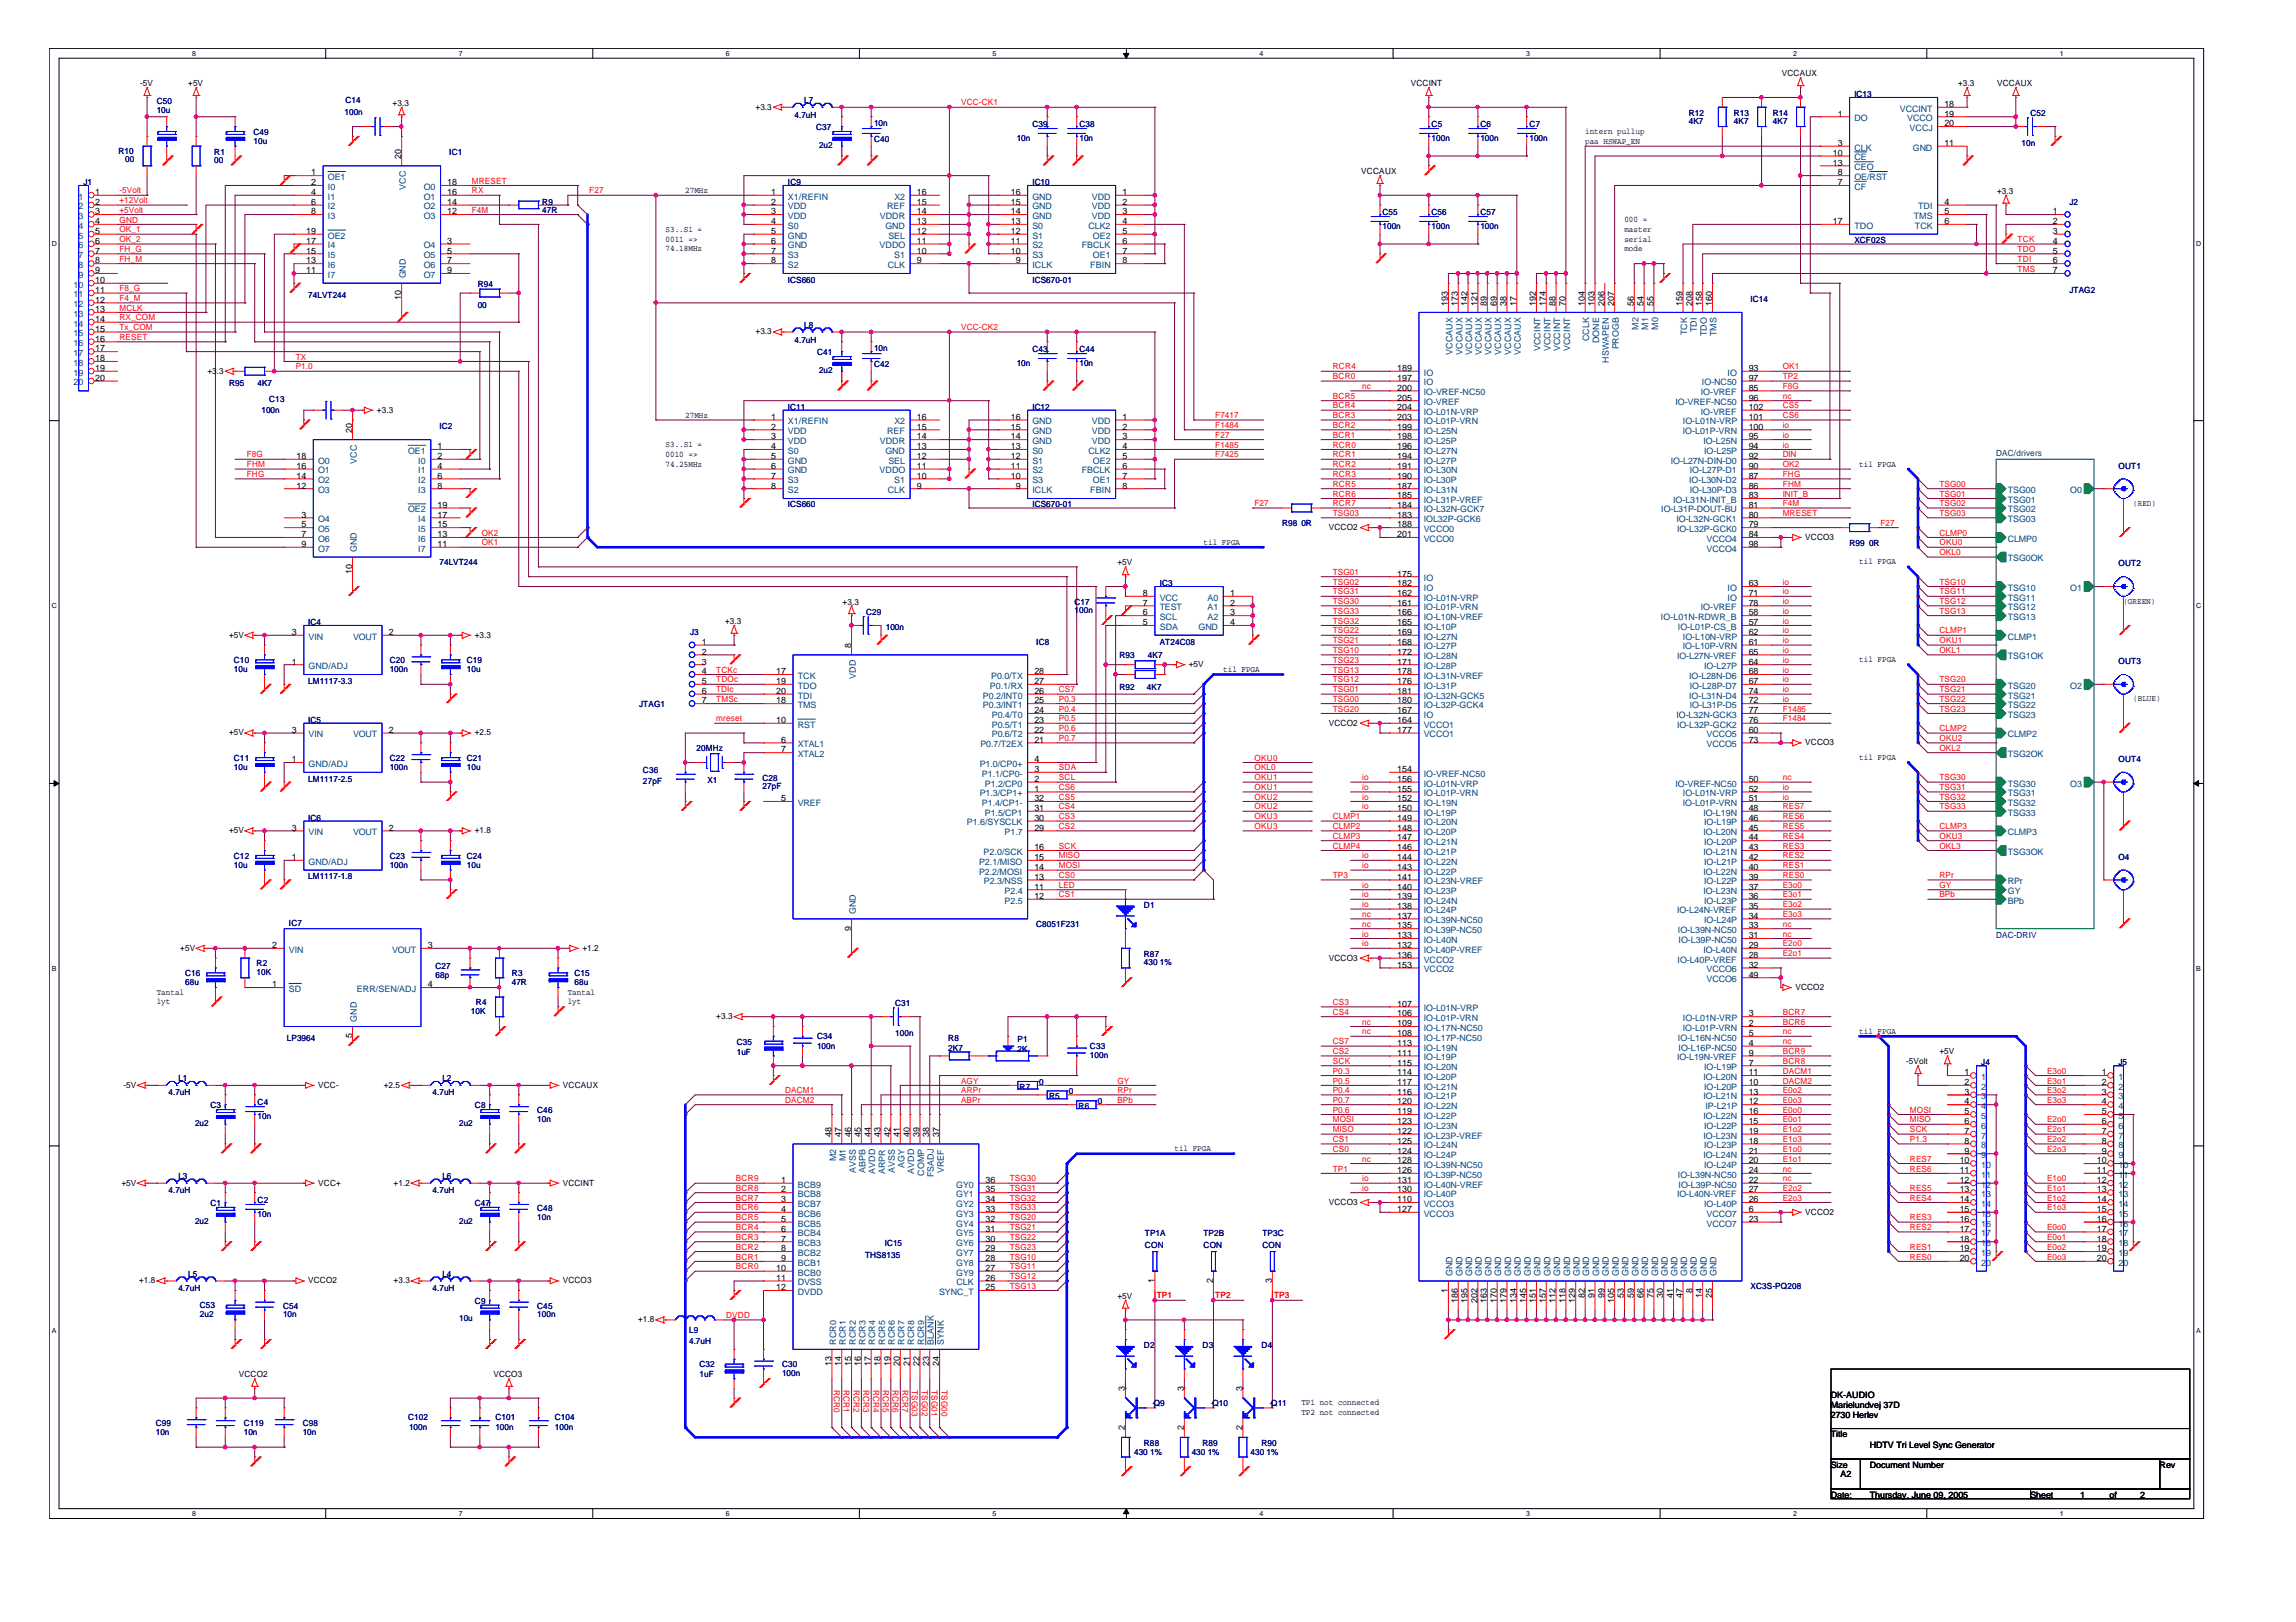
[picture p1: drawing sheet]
<svg xmlns="http://www.w3.org/2000/svg" width="297mm" height="210mm" viewBox="0 0 297 210" stroke-linecap="round" stroke-linejoin="round" font-family="sans-serif">
<defs><g id="words">
<g font-size="1.1">
<text x="18.1" y="11.1">-5V</text>
<text x="24.3" y="11.1">+5V</text>
<text x="182.5" y="11.1">VCCINT</text>
<text x="230.5" y="9.9">VCCAUX</text>
<text x="253.3" y="11.1">+3.3</text>
<text x="258.4" y="11.1">VCCAUX</text>
<text x="50.8" y="13.7">+3.3</text>
<text x="97.7" y="14.2">+3.3</text>
<text x="205.1" y="17.3">intern pullup</text>
<text x="237.7" y="15.1">1</text>
<text x="251.5" y="16.4">20</text>
<text x="251.5" y="13.9">18</text>
<text x="251.5" y="15.1">19</text>
<text x="40.3" y="24">2</text>
<text x="40.3" y="22.7">1</text>
<text x="51.9" y="20.6" transform="rotate(-90 51.9 20.6)">20</text>
<text x="57.9" y="24">18</text>
<text x="176.1" y="22.5">VCCAUX</text>
<text x="205.1" y="18.6">paa HSWAP_EN</text>
<text x="237.1" y="20.2">10</text>
<text x="237.1" y="21.4">13</text>
<text x="237.7" y="18.9">3</text>
<text x="237.7" y="22.7">8</text>
<text x="237.7" y="24">7</text>
<text x="251.5" y="18.9">11</text>
<text x="12.3" y="25.2">1</text>
<text x="12.3" y="26.5">2</text>
<text x="12.3" y="27.7">3</text>
<text x="12.3" y="29">4</text>
<text x="40.3" y="25.2">4</text>
<text x="40.3" y="26.5">6</text>
<text x="40.3" y="27.7">8</text>
<text x="57.9" y="25.2">16</text>
<text x="57.9" y="26.5">14</text>
<text x="57.9" y="27.7">12</text>
<text x="86.1" y="30">S3..S1 =</text>
<text x="88.6" y="24.9">27MHz</text>
<text x="99.8" y="25.2">1</text>
<text x="99.8" y="26.5">2</text>
<text x="99.8" y="27.7">3</text>
<text x="99.8" y="29">4</text>
<text x="118.6" y="25.2">16</text>
<text x="118.6" y="29">13</text>
<text x="118.6" y="27.7">14</text>
<text x="118.6" y="26.5">15</text>
<text x="130.8" y="29">13</text>
<text x="130.8" y="27.7">14</text>
<text x="130.8" y="26.5">15</text>
<text x="130.8" y="25.2">16</text>
<text x="145.2" y="25.2">1</text>
<text x="145.2" y="26.5">2</text>
<text x="145.2" y="27.7">3</text>
<text x="145.2" y="29">4</text>
<text x="210.1" y="28.7">000 =</text>
<text x="210.1" y="30">master</text>
<text x="237.1" y="29">17</text>
<text x="251.5" y="26.5">4</text>
<text x="251.5" y="27.7">5</text>
<text x="251.5" y="29">6</text>
<text x="258.4" y="25.1">+3.3</text>
<text x="265.6" y="27.7">1</text>
<text x="265.6" y="29">2</text>
<text x="12.3" y="30.3">5</text>
<text x="12.3" y="31.6">6</text>
<text x="12.3" y="32.8">7</text>
<text x="12.3" y="34.1">8</text>
<text x="12.3" y="35.4">9</text>
<text x="39.6" y="31.6">17</text>
<text x="39.6" y="32.8">15</text>
<text x="39.6" y="34.1">13</text>
<text x="39.6" y="35.4">11</text>
<text x="39.6" y="30.3">19</text>
<text x="57.9" y="31.6">3</text>
<text x="57.9" y="32.8">5</text>
<text x="57.9" y="34.1">7</text>
<text x="57.9" y="35.4">9</text>
<text x="86.1" y="32.5">74.18MHz</text>
<text x="86.1" y="31.3">0011 =&gt;</text>
<text x="99.8" y="30.3">5</text>
<text x="99.8" y="31.6">6</text>
<text x="99.8" y="32.8">7</text>
<text x="99.8" y="34.1">8</text>
<text x="118.6" y="32.8">10</text>
<text x="118.6" y="30.3">12</text>
<text x="118.6" y="34.1">9</text>
<text x="118.6" y="31.6">11</text>
<text x="130.8" y="32.8">10</text>
<text x="130.8" y="31.6">11</text>
<text x="130.8" y="30.3">12</text>
<text x="131.4" y="34.1">9</text>
<text x="145.2" y="30.3">5</text>
<text x="145.2" y="32.8">7</text>
<text x="145.2" y="34.1">8</text>
<text x="145.2" y="31.6">6</text>
<text x="210.1" y="31.3">serial</text>
<text x="210.1" y="32.5">mode</text>
<text x="265.6" y="30.3">3</text>
<text x="265.6" y="31.6">4</text>
<text x="265.6" y="32.8">5</text>
<text x="265.6" y="34.1">6</text>
<text x="265.6" y="35.4">7</text>
<text x="12.3" y="36.6">10</text>
<text x="12.3" y="37.9">11</text>
<text x="12.3" y="39.2">12</text>
<text x="12.3" y="40.4">13</text>
<text x="12.3" y="41.7">14</text>
<text x="51.9" y="38.8" transform="rotate(-90 51.9 38.8)">10</text>
<text x="187.3" y="39.6" transform="rotate(-90 187.3 39.6)">193</text>
<text x="188.6" y="39.6" transform="rotate(-90 188.6 39.6)">173</text>
<text x="189.9" y="39.6" transform="rotate(-90 189.9 39.6)">142</text>
<text x="191.1" y="39.6" transform="rotate(-90 191.1 39.6)">121</text>
<text x="192.4" y="39.6" transform="rotate(-90 192.4 39.6)">89</text>
<text x="193.6" y="39.6" transform="rotate(-90 193.6 39.6)">69</text>
<text x="194.9" y="39.6" transform="rotate(-90 194.9 39.6)">38</text>
<text x="196.2" y="39.6" transform="rotate(-90 196.2 39.6)">17</text>
<text x="198.7" y="39.6" transform="rotate(-90 198.7 39.6)">192</text>
<text x="200" y="39.6" transform="rotate(-90 200 39.6)">174</text>
<text x="201.3" y="39.6" transform="rotate(-90 201.3 39.6)">88</text>
<text x="202.5" y="39.6" transform="rotate(-90 202.5 39.6)">70</text>
<text x="205" y="39.6" transform="rotate(-90 205 39.6)">104</text>
<text x="206.3" y="39.6" transform="rotate(-90 206.3 39.6)">103</text>
<text x="207.6" y="39.6" transform="rotate(-90 207.6 39.6)">206</text>
<text x="208.8" y="39.6" transform="rotate(-90 208.8 39.6)">207</text>
<text x="211.4" y="39.6" transform="rotate(-90 211.4 39.6)">56</text>
<text x="212.6" y="39.6" transform="rotate(-90 212.6 39.6)">54</text>
<text x="213.9" y="39.6" transform="rotate(-90 213.9 39.6)">55</text>
<text x="217.7" y="39.6" transform="rotate(-90 217.7 39.6)">159</text>
<text x="218.9" y="39.6" transform="rotate(-90 218.9 39.6)">208</text>
<text x="220.2" y="39.6" transform="rotate(-90 220.2 39.6)">158</text>
<text x="221.5" y="39.6" transform="rotate(-90 221.5 39.6)">160</text>
<text x="12.3" y="42.9">15</text>
<text x="12.3" y="44.2">16</text>
<text x="12.3" y="45.5">17</text>
<text x="12.3" y="46.8">18</text>
<text x="97.7" y="43.3">+3.3</text>
<text x="12.3" y="48">19</text>
<text x="12.3" y="49.3">20</text>
<text x="26.8" y="48.4">+3.3</text>
<text x="48.8" y="53.4">+3.3</text>
<text x="180.8" y="48">189</text>
<text x="180.8" y="49.3">197</text>
<text x="180.8" y="50.6">200</text>
<text x="180.8" y="51.8">205</text>
<text x="180.8" y="53.1">204</text>
<text x="226.2" y="48">93</text>
<text x="226.2" y="49.3">97</text>
<text x="226.2" y="50.6">85</text>
<text x="226.2" y="53.1">102</text>
<text x="226.2" y="51.8">96</text>
<text x="38.4" y="59.4">18</text>
<text x="45.6" y="56" transform="rotate(-90 45.6 56)">20</text>
<text x="56.6" y="58.1">1</text>
<text x="56.6" y="59.4">2</text>
<text x="86.1" y="59.1">0010 =&gt;</text>
<text x="86.1" y="57.8">S3..S1 =</text>
<text x="88.6" y="54">27MHz</text>
<text x="99.8" y="54.3">1</text>
<text x="99.8" y="55.6">2</text>
<text x="99.8" y="56.9">3</text>
<text x="99.8" y="58.1">4</text>
<text x="99.8" y="59.4">5</text>
<text x="118.6" y="54.3">16</text>
<text x="118.6" y="59.4">12</text>
<text x="118.6" y="58.1">13</text>
<text x="118.6" y="56.9">14</text>
<text x="118.6" y="55.6">15</text>
<text x="130.8" y="59.4">12</text>
<text x="130.8" y="58.1">13</text>
<text x="130.8" y="56.9">14</text>
<text x="130.8" y="55.6">15</text>
<text x="130.8" y="54.3">16</text>
<text x="145.2" y="54.3">1</text>
<text x="145.2" y="55.6">2</text>
<text x="145.2" y="56.9">3</text>
<text x="145.2" y="59.4">5</text>
<text x="145.2" y="58.1">4</text>
<text x="180.8" y="54.3">203</text>
<text x="180.8" y="55.6">199</text>
<text x="180.8" y="56.9">198</text>
<text x="180.8" y="58.1">196</text>
<text x="180.8" y="59.4">194</text>
<text x="226.2" y="56.9">95</text>
<text x="226.2" y="58.1">94</text>
<text x="226.2" y="54.3">101</text>
<text x="226.2" y="55.6">100</text>
<text x="226.2" y="59.4">92</text>
<text x="38.4" y="60.7">16</text>
<text x="38.4" y="61.9">14</text>
<text x="38.4" y="63.2">12</text>
<text x="56.6" y="65.7">19</text>
<text x="56.6" y="60.7">4</text>
<text x="56.6" y="61.9">6</text>
<text x="56.6" y="63.2">8</text>
<text x="86.1" y="60.4">74.25MHz</text>
<text x="99.8" y="60.7">6</text>
<text x="99.8" y="61.9">7</text>
<text x="99.8" y="63.2">8</text>
<text x="118.6" y="61.9">10</text>
<text x="118.6" y="63.2">9</text>
<text x="118.6" y="60.7">11</text>
<text x="130.8" y="61.9">10</text>
<text x="130.8" y="60.7">11</text>
<text x="131.4" y="63.2">9</text>
<text x="145.2" y="61.9">7</text>
<text x="145.2" y="63.2">8</text>
<text x="145.2" y="60.7">6</text>
<text x="180.8" y="60.7">191</text>
<text x="180.8" y="61.9">190</text>
<text x="180.8" y="63.2">187</text>
<text x="180.8" y="64.5">185</text>
<text x="180.8" y="65.7">184</text>
<text x="226.2" y="60.7">90</text>
<text x="226.2" y="63.2">86</text>
<text x="226.2" y="61.9">87</text>
<text x="226.2" y="64.5">83</text>
<text x="226.2" y="65.7">81</text>
<text x="240.5" y="60.4">til FPGA</text>
<text x="276" y="65.5">(RED)</text>
<text x="39" y="67">3</text>
<text x="39" y="68.3">5</text>
<text x="39" y="69.5">7</text>
<text x="39" y="70.8">9</text>
<text x="56.6" y="67">17</text>
<text x="56.6" y="68.3">15</text>
<text x="56.6" y="69.5">13</text>
<text x="56.6" y="70.8">11</text>
<text x="155.7" y="70.5">til FPGA</text>
<text x="171.9" y="68.6">VCCO2</text>
<text x="180.8" y="67">183</text>
<text x="180.8" y="68.3">188</text>
<text x="180.8" y="69.5">201</text>
<text x="226.2" y="69.5">84</text>
<text x="226.2" y="70.8">98</text>
<text x="226.2" y="67">80</text>
<text x="226.2" y="68.3">79</text>
<text x="233.6" y="69.9">VCCO3</text>
<text x="45.6" y="74.3" transform="rotate(-90 45.6 74.3)">10</text>
<text x="144.6" y="73.2">+5V</text>
<text x="147.9" y="77.1">8</text>
<text x="159.1" y="77.1">1</text>
<text x="180.8" y="74.6">175</text>
<text x="180.8" y="75.9">182</text>
<text x="180.8" y="77.1">162</text>
<text x="226.2" y="75.9">63</text>
<text x="226.2" y="77.1">71</text>
<text x="240.5" y="73">til FPGA</text>
<text x="29.6" y="82.5">+5V</text>
<text x="37.8" y="82.2">3</text>
<text x="50.3" y="82.2">2</text>
<text x="61.4" y="82.5">+3.3</text>
<text x="90.8" y="83.5">1</text>
<text x="93.8" y="80.7">+3.3</text>
<text x="109" y="78.2">+3.3</text>
<text x="110.1" y="83.9" transform="rotate(-90 110.1 83.9)">8</text>
<text x="147.9" y="78.4">7</text>
<text x="147.9" y="79.6">6</text>
<text x="147.9" y="80.9">5</text>
<text x="159.1" y="80.9">4</text>
<text x="159.1" y="79.6">3</text>
<text x="159.1" y="78.4">2</text>
<text x="180.8" y="78.4">161</text>
<text x="180.8" y="79.6">166</text>
<text x="180.8" y="80.9">165</text>
<text x="180.8" y="82.2">169</text>
<text x="180.8" y="83.5">168</text>
<text x="226.2" y="78.4">78</text>
<text x="226.2" y="82.2">62</text>
<text x="226.2" y="83.5">61</text>
<text x="226.2" y="80.9">57</text>
<text x="226.2" y="79.6">58</text>
<text x="274.7" y="78.1">(GREEN)</text>
<text x="37.8" y="86">1</text>
<text x="90.8" y="84.7">2</text>
<text x="90.8" y="86">3</text>
<text x="90.8" y="87.3">4</text>
<text x="90.8" y="88.5">5</text>
<text x="90.8" y="89.8">6</text>
<text x="100.4" y="87.3">17</text>
<text x="100.4" y="88.5">19</text>
<text x="100.4" y="89.8">20</text>
<text x="133.8" y="87.3">28</text>
<text x="133.8" y="88.5">27</text>
<text x="133.8" y="89.8">26</text>
<text x="153.8" y="86.3">+5V</text>
<text x="158.2" y="87">til FPGA</text>
<text x="180.8" y="84.7">172</text>
<text x="180.8" y="86">171</text>
<text x="180.8" y="87.3">178</text>
<text x="180.8" y="88.5">176</text>
<text x="180.8" y="89.8">181</text>
<text x="226.2" y="86">64</text>
<text x="226.2" y="88.5">67</text>
<text x="226.2" y="87.3">68</text>
<text x="226.2" y="89.8">74</text>
<text x="226.2" y="84.7">65</text>
<text x="240.5" y="85.7">til FPGA</text>
<text x="29.6" y="95.2">+5V</text>
<text x="37.8" y="94.8">3</text>
<text x="50.3" y="94.8">2</text>
<text x="61.4" y="95.2">+2.5</text>
<text x="90.8" y="91">7</text>
<text x="100.4" y="91">18</text>
<text x="100.4" y="93.6">10</text>
<text x="133.8" y="91">25</text>
<text x="133.8" y="92.3">24</text>
<text x="133.8" y="93.6">23</text>
<text x="133.8" y="94.8">22</text>
<text x="171.9" y="93.9">VCCO2</text>
<text x="180.8" y="91">180</text>
<text x="180.8" y="92.3">167</text>
<text x="180.8" y="93.6">164</text>
<text x="180.8" y="94.8">177</text>
<text x="226.2" y="94.8">60</text>
<text x="226.2" y="91">72</text>
<text x="226.2" y="92.3">77</text>
<text x="226.2" y="93.6">76</text>
<text x="276" y="90.8">(BLUE)</text>
<text x="37.8" y="98.7">1</text>
<text x="101" y="96.1">6</text>
<text x="101" y="97.4">7</text>
<text x="133.8" y="96.1">21</text>
<text x="133.8" y="101.2">2</text>
<text x="133.8" y="98.7">4</text>
<text x="133.8" y="99.9">3</text>
<text x="180.8" y="99.9">154</text>
<text x="180.8" y="101.2">156</text>
<text x="226.2" y="96.1">73</text>
<text x="226.2" y="101.2">50</text>
<text x="233.6" y="96.4">VCCO3</text>
<text x="240.5" y="98.4">til FPGA</text>
<text x="29.6" y="107.8">+5V</text>
<text x="37.8" y="107.5">3</text>
<text x="50.3" y="107.5">2</text>
<text x="61.4" y="107.8">+1.8</text>
<text x="101" y="103.7">5</text>
<text x="133.8" y="107.5">29</text>
<text x="133.8" y="105">31</text>
<text x="133.8" y="102.5">1</text>
<text x="133.8" y="103.7">32</text>
<text x="133.8" y="106.2">30</text>
<text x="180.8" y="102.5">155</text>
<text x="180.8" y="103.7">152</text>
<text x="180.8" y="105">150</text>
<text x="180.8" y="106.2">149</text>
<text x="180.8" y="107.5">148</text>
<text x="226.2" y="105">48</text>
<text x="226.2" y="106.2">46</text>
<text x="226.2" y="107.5">45</text>
<text x="226.2" y="102.5">52</text>
<text x="226.2" y="103.7">51</text>
<text x="37.8" y="111.3">1</text>
<text x="133.8" y="113.8">13</text>
<text x="133.8" y="110">16</text>
<text x="133.8" y="111.3">15</text>
<text x="133.8" y="112.6">14</text>
<text x="180.8" y="108.8">147</text>
<text x="180.8" y="110">146</text>
<text x="180.8" y="111.3">144</text>
<text x="180.8" y="112.6">143</text>
<text x="180.8" y="113.8">141</text>
<text x="226.2" y="108.8">44</text>
<text x="226.2" y="110">43</text>
<text x="226.2" y="111.3">42</text>
<text x="226.2" y="112.6">40</text>
<text x="226.2" y="113.8">39</text>
<text x="133.8" y="115.1">11</text>
<text x="133.8" y="116.3">12</text>
<text x="180.8" y="115.1">140</text>
<text x="180.8" y="116.3">139</text>
<text x="180.8" y="117.6">138</text>
<text x="180.8" y="118.9">137</text>
<text x="226.2" y="115.1">37</text>
<text x="226.2" y="116.3">36</text>
<text x="226.2" y="118.9">34</text>
<text x="226.2" y="117.6">35</text>
<text x="23.3" y="123">+5V</text>
<text x="35.2" y="122.7">2</text>
<text x="55.3" y="122.7">3</text>
<text x="75.4" y="123">+1.2</text>
<text x="110.1" y="120.5" transform="rotate(-90 110.1 120.5)">9</text>
<text x="171.9" y="124.3">VCCO3</text>
<text x="180.8" y="124">136</text>
<text x="180.8" y="125.2">153</text>
<text x="180.8" y="120.2">135</text>
<text x="180.8" y="121.4">133</text>
<text x="180.8" y="122.7">132</text>
<text x="226.2" y="122.7">29</text>
<text x="226.2" y="125.2">32</text>
<text x="226.2" y="120.2">33</text>
<text x="226.2" y="121.4">31</text>
<text x="226.2" y="124">28</text>
<text x="20.3" y="128.7">Tantal</text>
<text x="20.3" y="130">lyt</text>
<text x="35.2" y="127.8">1</text>
<text x="55.3" y="127.8">4</text>
<text x="73.4" y="128.7">Tantal</text>
<text x="73.4" y="130">lyt</text>
<text x="92.7" y="131.9">+3.3</text>
<text x="180.8" y="130.3">107</text>
<text x="180.8" y="131.5">106</text>
<text x="226.2" y="126.5">49</text>
<text x="226.2" y="131.5">3</text>
<text x="232.3" y="128.1">VCCO2</text>
<text x="45.6" y="134.4" transform="rotate(-90 45.6 134.4)">5</text>
<text x="180.8" y="132.8">109</text>
<text x="180.8" y="134.1">108</text>
<text x="180.8" y="135.4">113</text>
<text x="180.8" y="136.6">111</text>
<text x="180.8" y="137.9">115</text>
<text x="226.2" y="137.9">7</text>
<text x="226.2" y="132.8">2</text>
<text x="226.2" y="134.1">5</text>
<text x="226.2" y="135.4">4</text>
<text x="226.2" y="136.6">9</text>
<text x="240.5" y="133.8">til FPGA</text>
<text x="246.6" y="137.7">-5Volt</text>
<text x="250.9" y="136.5">+5V</text>
<text x="16" y="140.8">-5V</text>
<text x="41.1" y="140.8">VCC-</text>
<text x="49.7" y="140.8">+2.5</text>
<text x="72.8" y="140.8">VCCAUX</text>
<text x="180.8" y="139.2">114</text>
<text x="180.8" y="140.4">117</text>
<text x="180.8" y="141.7">116</text>
<text x="180.8" y="142.9">120</text>
<text x="226.2" y="139.2">11</text>
<text x="226.2" y="140.4">10</text>
<text x="226.2" y="141.7">13</text>
<text x="226.2" y="142.9">12</text>
<text x="254.2" y="139.2">1</text>
<text x="254.2" y="140.4">2</text>
<text x="254.2" y="141.7">3</text>
<text x="254.2" y="142.9">4</text>
<text x="271.9" y="139.2">1</text>
<text x="271.9" y="140.4">2</text>
<text x="271.9" y="141.7">3</text>
<text x="271.9" y="142.9">4</text>
<text x="107.6" y="147.2" transform="rotate(-90 107.6 147.2)">48</text>
<text x="108.8" y="147.2" transform="rotate(-90 108.8 147.2)">47</text>
<text x="110.1" y="147.2" transform="rotate(-90 110.1 147.2)">46</text>
<text x="111.4" y="147.2" transform="rotate(-90 111.4 147.2)">45</text>
<text x="112.6" y="147.2" transform="rotate(-90 112.6 147.2)">44</text>
<text x="113.9" y="147.2" transform="rotate(-90 113.9 147.2)">43</text>
<text x="115.2" y="147.2" transform="rotate(-90 115.2 147.2)">42</text>
<text x="116.4" y="147.2" transform="rotate(-90 116.4 147.2)">41</text>
<text x="117.7" y="147.2" transform="rotate(-90 117.7 147.2)">40</text>
<text x="119" y="147.2" transform="rotate(-90 119 147.2)">39</text>
<text x="120.2" y="147.2" transform="rotate(-90 120.2 147.2)">38</text>
<text x="121.5" y="147.2" transform="rotate(-90 121.5 147.2)">37</text>
<text x="151.9" y="149">til FPGA</text>
<text x="180.8" y="144.2">119</text>
<text x="180.8" y="145.5">123</text>
<text x="180.8" y="146.7">122</text>
<text x="180.8" y="148">125</text>
<text x="180.8" y="149.3">124</text>
<text x="226.2" y="144.2">16</text>
<text x="226.2" y="145.5">15</text>
<text x="226.2" y="146.7">19</text>
<text x="226.2" y="148">18</text>
<text x="226.2" y="149.3">21</text>
<text x="254.2" y="144.2">5</text>
<text x="254.2" y="145.5">6</text>
<text x="254.2" y="146.7">7</text>
<text x="254.2" y="148">8</text>
<text x="254.2" y="149.3">9</text>
<text x="271.9" y="144.2">5</text>
<text x="271.9" y="145.5">6</text>
<text x="271.9" y="146.7">7</text>
<text x="271.9" y="148">8</text>
<text x="271.9" y="149.3">9</text>
<text x="15.7" y="153.4">+5V</text>
<text x="41.1" y="153.4">VCC+</text>
<text x="50.9" y="153.4">+1.2</text>
<text x="72.8" y="153.4">VCCINT</text>
<text x="101" y="153.1">1</text>
<text x="101" y="154.3">2</text>
<text x="101" y="155.6">3</text>
<text x="127.5" y="155.6">34</text>
<text x="127.5" y="154.3">35</text>
<text x="127.5" y="153.1">36</text>
<text x="171.9" y="155.9">VCCO3</text>
<text x="180.8" y="150.6">128</text>
<text x="180.8" y="151.8">126</text>
<text x="180.8" y="153.1">131</text>
<text x="180.8" y="154.3">130</text>
<text x="180.8" y="155.6">110</text>
<text x="226.2" y="150.6">20</text>
<text x="226.2" y="155.6">26</text>
<text x="226.2" y="151.8">24</text>
<text x="226.2" y="153.1">22</text>
<text x="226.2" y="154.3">27</text>
<text x="253.5" y="150.6">10</text>
<text x="253.5" y="151.8">11</text>
<text x="253.5" y="153.1">12</text>
<text x="253.5" y="154.3">13</text>
<text x="253.5" y="155.6">14</text>
<text x="271.3" y="150.6">10</text>
<text x="271.3" y="151.8">11</text>
<text x="271.3" y="153.1">12</text>
<text x="271.3" y="154.3">13</text>
<text x="271.3" y="155.6">14</text>
<text x="101" y="156.9">4</text>
<text x="101" y="158.1">5</text>
<text x="101" y="159.4">6</text>
<text x="101" y="160.7">7</text>
<text x="101" y="161.9">8</text>
<text x="127.5" y="161.9">29</text>
<text x="127.5" y="160.7">30</text>
<text x="127.5" y="159.4">31</text>
<text x="127.5" y="158.1">32</text>
<text x="127.5" y="156.9">33</text>
<text x="180.8" y="156.9">127</text>
<text x="226.2" y="156.9">6</text>
<text x="226.2" y="158.1">23</text>
<text x="233.6" y="157.2">VCCO2</text>
<text x="253.5" y="156.9">15</text>
<text x="253.5" y="158.1">16</text>
<text x="253.5" y="159.4">17</text>
<text x="253.5" y="160.7">18</text>
<text x="253.5" y="161.9">19</text>
<text x="271.3" y="156.9">15</text>
<text x="271.3" y="158.1">16</text>
<text x="271.3" y="159.4">17</text>
<text x="271.3" y="160.7">18</text>
<text x="271.3" y="161.9">19</text>
<text x="18" y="166.1">+1.8</text>
<text x="39.9" y="166.1">VCCO2</text>
<text x="50.9" y="166.1">+3.3</text>
<text x="72.8" y="166.1">VCCO3</text>
<text x="100.4" y="164.5">10</text>
<text x="100.4" y="165.7">11</text>
<text x="100.4" y="167">12</text>
<text x="101" y="163.2">9</text>
<text x="127.5" y="165.7">26</text>
<text x="127.5" y="164.5">27</text>
<text x="127.5" y="163.2">28</text>
<text x="127.5" y="167">25</text>
<text x="149.4" y="166" transform="rotate(-90 149.4 166)">1</text>
<text x="156.9" y="166" transform="rotate(-90 156.9 166)">2</text>
<text x="164.5" y="166" transform="rotate(-90 164.5 166)">3</text>
<text x="187.3" y="167.3" transform="rotate(-90 187.3 167.3)">1</text>
<text x="205" y="168" transform="rotate(-90 205 168)">82</text>
<text x="206.3" y="168" transform="rotate(-90 206.3 168)">91</text>
<text x="207.6" y="168" transform="rotate(-90 207.6 168)">99</text>
<text x="210.1" y="168" transform="rotate(-90 210.1 168)">53</text>
<text x="211.4" y="168" transform="rotate(-90 211.4 168)">59</text>
<text x="212.6" y="168" transform="rotate(-90 212.6 168)">66</text>
<text x="213.9" y="168" transform="rotate(-90 213.9 168)">75</text>
<text x="215.2" y="168" transform="rotate(-90 215.2 168)">30</text>
<text x="216.5" y="168" transform="rotate(-90 216.5 168)">41</text>
<text x="217.7" y="168" transform="rotate(-90 217.7 168)">47</text>
<text x="218.9" y="167.3" transform="rotate(-90 218.9 167.3)">8</text>
<text x="220.2" y="168" transform="rotate(-90 220.2 168)">14</text>
<text x="221.5" y="168" transform="rotate(-90 221.5 168)">25</text>
<text x="253.5" y="163.2">20</text>
<text x="271.3" y="163.2">20</text>
<text x="82.5" y="171.1">+1.8</text>
<text x="144.6" y="168.1">+5V</text>
<text x="188.6" y="168.6" transform="rotate(-90 188.6 168.6)">186</text>
<text x="189.9" y="168.6" transform="rotate(-90 189.9 168.6)">195</text>
<text x="191.1" y="168.6" transform="rotate(-90 191.1 168.6)">202</text>
<text x="192.4" y="168.6" transform="rotate(-90 192.4 168.6)">163</text>
<text x="193.6" y="168.6" transform="rotate(-90 193.6 168.6)">170</text>
<text x="194.9" y="168.6" transform="rotate(-90 194.9 168.6)">179</text>
<text x="196.2" y="168.6" transform="rotate(-90 196.2 168.6)">134</text>
<text x="197.4" y="168.6" transform="rotate(-90 197.4 168.6)">145</text>
<text x="198.7" y="168.6" transform="rotate(-90 198.7 168.6)">151</text>
<text x="200" y="168.6" transform="rotate(-90 200 168.6)">157</text>
<text x="201.3" y="168.6" transform="rotate(-90 201.3 168.6)">112</text>
<text x="202.5" y="168.6" transform="rotate(-90 202.5 168.6)">118</text>
<text x="203.8" y="168.6" transform="rotate(-90 203.8 168.6)">129</text>
<text x="208.8" y="168.6" transform="rotate(-90 208.8 168.6)">105</text>
<text x="30.9" y="178.2">VCCO2</text>
<text x="63.8" y="178.2">VCCO3</text>
<text x="107.6" y="176.8" transform="rotate(-90 107.6 176.8)">13</text>
<text x="108.8" y="176.8" transform="rotate(-90 108.8 176.8)">14</text>
<text x="110.1" y="176.8" transform="rotate(-90 110.1 176.8)">15</text>
<text x="111.4" y="176.8" transform="rotate(-90 111.4 176.8)">16</text>
<text x="112.6" y="176.8" transform="rotate(-90 112.6 176.8)">17</text>
<text x="113.9" y="176.8" transform="rotate(-90 113.9 176.8)">18</text>
<text x="115.2" y="176.8" transform="rotate(-90 115.2 176.8)">19</text>
<text x="116.4" y="176.8" transform="rotate(-90 116.4 176.8)">20</text>
<text x="117.7" y="176.8" transform="rotate(-90 117.7 176.8)">21</text>
<text x="119" y="176.8" transform="rotate(-90 119 176.8)">22</text>
<text x="120.2" y="176.8" transform="rotate(-90 120.2 176.8)">23</text>
<text x="121.5" y="176.8" transform="rotate(-90 121.5 176.8)">24</text>
<text x="145.5" y="185" transform="rotate(-90 145.5 185)">2</text>
<text x="145.5" y="180.1" transform="rotate(-90 145.5 180.1)">3</text>
<text x="149" y="182.2">1Q9</text>
<text x="153.2" y="185" transform="rotate(-90 153.2 185)">2</text>
<text x="153.2" y="180.1" transform="rotate(-90 153.2 180.1)">3</text>
<text x="156.6" y="182.2">1Q10</text>
<text x="160.7" y="185" transform="rotate(-90 160.7 185)">2</text>
<text x="160.7" y="180.1" transform="rotate(-90 160.7 180.1)">3</text>
<text x="164.2" y="182.2">1Q11</text>
<text x="168.4" y="183.1">TP2 not connected</text>
<text x="168.4" y="181.9">TP1 not connected</text>
<text x="236.9" y="180.9">DK-AUDIO</text>
<text x="236.9" y="182.2">Marielundvej 37D</text>
<text x="236.9" y="183.4">2730 Herlev</text>
<text x="236.9" y="186">Title</text>
<text x="236.9" y="189.9">Size</text>
<text x="238.1" y="191.2">A2</text>
<text x="241.9" y="187.4">HDTV Tri Level Sync Generator</text>
<text x="241.9" y="189.9">Document Number</text>
<text x="279.4" y="189.9">Rev</text>
<text x="236.9" y="193.8">Date:</text>
<text x="241.9" y="193.8">Thursday, June 09, 2005</text>
<text x="262.7" y="193.8">Sheet</text>
<text x="269.1" y="193.8">1</text>
<text x="272.9" y="193.8">of</text>
<text x="276.9" y="193.8">2</text>
</g>
<g font-size="1.1" fill="#000080">
<text x="20.3" y="13.4">C50</text>
<text x="20.3" y="14.6">10u</text>
<text x="32.8" y="17.5">C49</text>
<text x="44.6" y="14.8">100n</text>
<text x="44.7" y="13.3">C14</text>
<text x="102.8" y="15.3">4.7uH</text>
<text x="104.1" y="13.3">L7</text>
<text x="105.6" y="16.8">C37</text>
<text x="113.1" y="16.3">10n</text>
<text x="133.6" y="16.4">C39</text>
<text x="139.7" y="16.4">C38</text>
<text x="185.2" y="16.4">C5</text>
<text x="191.5" y="16.4">C6</text>
<text x="197.9" y="16.4">C7</text>
<text x="218.5" y="15">R12</text>
<text x="218.5" y="16.1">4K7</text>
<text x="224.3" y="15">R13</text>
<text x="224.3" y="16.1">4K7</text>
<text x="229.4" y="15">R14</text>
<text x="229.4" y="16.1">4K7</text>
<text x="239.9" y="12.5">IC13</text>
<text x="262.7" y="15">C52</text>
<text x="10.8" y="23.9">J1</text>
<text x="15.3" y="19.9">R10</text>
<text x="16.2" y="21">00</text>
<text x="27.7" y="20">R1</text>
<text x="27.7" y="21.1">00</text>
<text x="32.8" y="18.6">10u</text>
<text x="58.1" y="20.1">IC1</text>
<text x="101.9" y="23.9">IC9</text>
<text x="106" y="19.1">2u2</text>
<text x="113.1" y="18.3">C40</text>
<text x="131.5" y="18.2">10n</text>
<text x="133.6" y="23.9">IC10</text>
<text x="139.7" y="18.2">10n</text>
<text x="185.2" y="18.2">100n</text>
<text x="191.5" y="18.2">100n</text>
<text x="197.9" y="18.2">100n</text>
<text x="261.5" y="18.9">10n</text>
<text x="70.1" y="26.5">R9</text>
<text x="70.1" y="27.6">47R</text>
<text x="178.9" y="27.8">C55</text>
<text x="178.9" y="29.6">100n</text>
<text x="185.2" y="27.8">C56</text>
<text x="185.2" y="29.6">100n</text>
<text x="191.5" y="27.8">C57</text>
<text x="191.5" y="29.6">100n</text>
<text x="267.7" y="26.5">J2</text>
<text x="239.9" y="31.5">XCF02S</text>
<text x="39.9" y="38.6">74LVT244</text>
<text x="61.8" y="37.1">R94</text>
<text x="61.8" y="39.9">00</text>
<text x="101.9" y="36.6">ICS660</text>
<text x="133.6" y="36.6">ICS670-01</text>
<text x="226.5" y="39.1">IC14</text>
<text x="267.7" y="37.9">JTAG2</text>
<text x="102.8" y="44.4">4.7uH</text>
<text x="104.1" y="42.4">L8</text>
<text x="105.7" y="45.9">C41</text>
<text x="113.1" y="47.5">C42</text>
<text x="113.1" y="45.4">10n</text>
<text x="131.5" y="47.3">10n</text>
<text x="133.6" y="45.6">C43</text>
<text x="139.7" y="45.6">C44</text>
<text x="139.7" y="47.3">10n</text>
<text x="29.6" y="50">R95</text>
<text x="33.3" y="50">4K7</text>
<text x="33.8" y="53.4">100n</text>
<text x="34.8" y="52">C13</text>
<text x="101.9" y="53">IC11</text>
<text x="106" y="48.2">2u2</text>
<text x="133.6" y="53">IC12</text>
<text x="56.9" y="55.6">IC2</text>
<text x="101.9" y="65.7">ICS660</text>
<text x="133.6" y="65.7">ICS670-01</text>
<text x="274.1" y="60.6">OUT1</text>
<text x="165.9" y="68.1">R98</text>
<text x="168.4" y="68.1">0R</text>
<text x="239.3" y="70.6">R99</text>
<text x="241.8" y="70.6">0R</text>
<text x="56.9" y="73.2">74LVT244</text>
<text x="150" y="75.8">IC3</text>
<text x="274.1" y="73.3">OUT2</text>
<text x="39.9" y="80.9">IC4</text>
<text x="89.3" y="82.1">J3</text>
<text x="112.1" y="79.6">C29</text>
<text x="114.6" y="81.5">100n</text>
<text x="134.1" y="83.4">IC8</text>
<text x="139" y="78.2">C17</text>
<text x="139" y="79.3">100n</text>
<text x="150" y="83.4">AT24C08</text>
<text x="30.3" y="85.8">C10</text>
<text x="30.3" y="87">10u</text>
<text x="39.9" y="88.5">LM1117-3.3</text>
<text x="50.4" y="85.8">C20</text>
<text x="50.4" y="87">100n</text>
<text x="60.4" y="85.8">C19</text>
<text x="60.4" y="87">10u</text>
<text x="144.8" y="89.3">R92</text>
<text x="144.8" y="85.2">R93</text>
<text x="148.4" y="89.3">4K7</text>
<text x="148.5" y="85.2">4K7</text>
<text x="274.1" y="86">OUT3</text>
<text x="39.9" y="93.5">IC5</text>
<text x="82.7" y="91.5">JTAG1</text>
<text x="30.3" y="98.5">C11</text>
<text x="30.3" y="99.6">10u</text>
<text x="39.9" y="101.1">LM1117-2.5</text>
<text x="50.4" y="98.5">C22</text>
<text x="50.4" y="99.6">100n</text>
<text x="60.4" y="98.5">C21</text>
<text x="60.4" y="99.6">10u</text>
<text x="83.2" y="100">C36</text>
<text x="83.2" y="101.4">27pF</text>
<text x="90.1" y="97.2">20MHz</text>
<text x="91.5" y="101.3">X1</text>
<text x="98.6" y="101">C28</text>
<text x="274.1" y="98.6">OUT4</text>
<text x="39.9" y="106.2">IC6</text>
<text x="98.6" y="102.2">27pF</text>
<text x="30.3" y="111.1">C12</text>
<text x="30.3" y="112.3">10u</text>
<text x="39.9" y="113.8">LM1117-1.8</text>
<text x="50.4" y="111.1">C23</text>
<text x="50.4" y="112.3">100n</text>
<text x="60.4" y="111.1">C24</text>
<text x="60.4" y="112.3">10u</text>
<text x="274.1" y="111.3">O4</text>
<text x="37.4" y="119.9">IC7</text>
<text x="134.1" y="120">C8051F231</text>
<text x="148" y="117.4">D1</text>
<text x="33.2" y="125.1">R2</text>
<text x="56.3" y="125.4">C27</text>
<text x="148" y="123.8">R87</text>
<text x="148" y="124.9">430 1%</text>
<text x="258.2" y="121.4">DAC-DRIV</text>
<text x="24" y="126.3">C16</text>
<text x="24" y="127.5">68u</text>
<text x="33.2" y="126.2">10K</text>
<text x="56.3" y="126.6">68p</text>
<text x="60.9" y="131.2">10K</text>
<text x="61.6" y="130.1">R4</text>
<text x="66.2" y="126.3">R3</text>
<text x="66.2" y="127.5">47R</text>
<text x="74.3" y="126.3">C15</text>
<text x="74.3" y="127.5">68u</text>
<text x="115.8" y="130.2">C31</text>
<text x="37.1" y="134.7">LP3964</text>
<text x="95.3" y="135.2">C35</text>
<text x="95.3" y="136.6">1uF</text>
<text x="105.7" y="134.4">C34</text>
<text x="105.7" y="135.7">100n</text>
<text x="115.8" y="134">100n</text>
<text x="122.7" y="134.7">R8</text>
<text x="122.7" y="135.9">2K7</text>
<text x="131.7" y="134.8">P1</text>
<text x="131.7" y="136.2">2K</text>
<text x="141" y="135.7">C33</text>
<text x="141" y="137">100n</text>
<text x="256.3" y="137.9">J4</text>
<text x="274.1" y="137.9">J5</text>
<text x="21.8" y="141.7">4.7uH</text>
<text x="23.1" y="139.9">L1</text>
<text x="27.2" y="143.4">C3</text>
<text x="33.3" y="143">C4</text>
<text x="56" y="141.7">4.7uH</text>
<text x="57.2" y="139.9">L2</text>
<text x="61.4" y="143.4">C8</text>
<text x="131.9" y="141">R7</text>
<text x="134.5" y="140.4">0</text>
<text x="135.7" y="142.3">R5</text>
<text x="138.3" y="141.6">0</text>
<text x="139.5" y="143.5">R6</text>
<text x="142" y="142.9">0</text>
<text x="25.2" y="145.7">2u2</text>
<text x="33.3" y="144.8">10n</text>
<text x="59.4" y="145.7">2u2</text>
<text x="69.5" y="144">C46</text>
<text x="69.5" y="145.2">10n</text>
<text x="21.8" y="154.4">4.7uH</text>
<text x="23.1" y="152.5">L3</text>
<text x="33.3" y="155.7">C2</text>
<text x="56" y="154.4">4.7uH</text>
<text x="57.2" y="152.5">L6</text>
<text x="25.2" y="158.3">2u2</text>
<text x="27.2" y="156.1">C1</text>
<text x="33.3" y="157.5">10n</text>
<text x="59.4" y="158.3">2u2</text>
<text x="61.4" y="156.1">C47</text>
<text x="69.5" y="156.7">C48</text>
<text x="69.5" y="157.8">10n</text>
<text x="114.5" y="161.3">IC15</text>
<text x="148.1" y="160">TP1A</text>
<text x="148.1" y="161.5">CON</text>
<text x="155.7" y="160">TP2B</text>
<text x="155.7" y="161.5">CON</text>
<text x="163.3" y="160">TP3C</text>
<text x="163.3" y="161.5">CON</text>
<text x="23.1" y="167.1">4.7uH</text>
<text x="24.3" y="165.2">L5</text>
<text x="56" y="167.1">4.7uH</text>
<text x="57.2" y="165.2">L4</text>
<text x="111.9" y="162.8">THS8135</text>
<text x="226.5" y="166.8">XC3S-PQ208</text>
<text x="25.9" y="169.2">C53</text>
<text x="25.9" y="170.5">2u2</text>
<text x="36.6" y="169.3">C54</text>
<text x="36.6" y="170.5">10n</text>
<text x="59.4" y="171">10u</text>
<text x="61.4" y="168.7">C9</text>
<text x="69.5" y="169.3">C45</text>
<text x="69.5" y="170.5">100n</text>
<text x="89.2" y="172.5">L9</text>
<text x="89.2" y="173.9">4.7uH</text>
<text x="90.5" y="176.8">C32</text>
<text x="90.5" y="178.2">1uF</text>
<text x="101.2" y="177">C30</text>
<text x="101.2" y="178.1">100n</text>
<text x="148" y="174.4">D2</text>
<text x="155.6" y="174.4">D3</text>
<text x="163.2" y="174.4">D4</text>
<text x="20.2" y="184.5">C99</text>
<text x="20.2" y="185.7">10n</text>
<text x="31.5" y="184.5">C119</text>
<text x="31.5" y="185.7">10n</text>
<text x="39.2" y="184.5">C98</text>
<text x="39.2" y="185.7">10n</text>
<text x="52.8" y="183.8">C102</text>
<text x="52.9" y="185.1">100n</text>
<text x="64.1" y="183.8">C101</text>
<text x="64.1" y="185.1">100n</text>
<text x="71.8" y="183.8">C104</text>
<text x="71.8" y="185.1">100n</text>
<text x="146.7" y="188.2">430 1%</text>
<text x="148" y="187.1">R88</text>
<text x="154.2" y="188.2">430 1%</text>
<text x="155.6" y="187.1">R89</text>
<text x="161.8" y="188.2">430 1%</text>
<text x="163.2" y="187.1">R90</text>
</g>
<g font-size="1.1" fill="#f00">
<text x="124.3" y="13.6">VCC-CK1</text>
<text x="61" y="23.8">MRESET</text>
<text x="15.5" y="25">-5Volt</text>
<text x="15.5" y="26.3">+12Volt</text>
<text x="15.5" y="27.5">+5Volt</text>
<text x="15.5" y="28.8">GND</text>
<text x="61" y="25">RX</text>
<text x="61" y="27.5">F4M</text>
<text x="76.2" y="25">F27</text>
<text x="15.5" y="30.1">OK_1</text>
<text x="15.5" y="31.3">OK_2</text>
<text x="15.5" y="32.6">FH_G</text>
<text x="15.5" y="33.9">FH_M</text>
<text x="261" y="32.6">TDO</text>
<text x="261" y="33.9">TDI</text>
<text x="261" y="31.3">TCK</text>
<text x="261" y="35.2">TMS</text>
<text x="15.5" y="37.7">F8_G</text>
<text x="15.5" y="39">F4_M</text>
<text x="15.5" y="40.2">MCLK</text>
<text x="15.5" y="41.5">RX_COM</text>
<text x="15.5" y="42.7">Tx_COM</text>
<text x="15.5" y="44">RESET</text>
<text x="38.3" y="46.5">TX</text>
<text x="38.3" y="47.8">P1.0</text>
<text x="124.3" y="42.7">VCC-CK2</text>
<text x="172.4" y="47.8">RCR4</text>
<text x="230.6" y="47.8">OK1</text>
<text x="172.4" y="49.1">BCR0</text>
<text x="172.4" y="51.6">BCR5</text>
<text x="172.4" y="52.8">BCR4</text>
<text x="176.2" y="50.3">nc</text>
<text x="230.6" y="49.1">TP2</text>
<text x="230.6" y="50.3">F8G</text>
<text x="230.6" y="51.6">nc</text>
<text x="230.6" y="52.8">CS5</text>
<text x="31.9" y="59.2">F8G</text>
<text x="157.2" y="54.1">F7417</text>
<text x="157.2" y="55.4">F1484</text>
<text x="157.2" y="56.7">F27</text>
<text x="157.2" y="57.9">F1485</text>
<text x="157.2" y="59.2">F7425</text>
<text x="172.4" y="54.1">BCR3</text>
<text x="172.4" y="55.4">BCR2</text>
<text x="172.4" y="56.7">BCR1</text>
<text x="172.4" y="57.9">RCR0</text>
<text x="172.4" y="59.2">RCR1</text>
<text x="230.6" y="54.1">CS6</text>
<text x="230.6" y="55.4">io</text>
<text x="230.6" y="56.7">io</text>
<text x="230.6" y="57.9">io</text>
<text x="230.6" y="59.2">DIN</text>
<text x="31.9" y="60.5">FHM</text>
<text x="31.9" y="61.7">FHG</text>
<text x="162.3" y="65.5">F27</text>
<text x="172.4" y="60.5">RCR2</text>
<text x="172.4" y="61.7">RCR3</text>
<text x="172.4" y="63">RCR5</text>
<text x="172.4" y="64.3">RCR6</text>
<text x="172.4" y="65.5">RCR7</text>
<text x="230.6" y="60.5">OK2</text>
<text x="230.6" y="61.7">FHG</text>
<text x="230.6" y="63">FHM</text>
<text x="230.6" y="64.3">INIT_B</text>
<text x="230.6" y="65.5">F4M</text>
<text x="250.9" y="63">TSG00</text>
<text x="250.9" y="64.3">TSG01</text>
<text x="250.9" y="65.5">TSG02</text>
<text x="62.3" y="69.3">OK2</text>
<text x="62.3" y="70.6">OK1</text>
<text x="172.4" y="66.8">TSG03</text>
<text x="230.6" y="66.8">MRESET</text>
<text x="243.3" y="68">F27</text>
<text x="250.9" y="66.8">TSG03</text>
<text x="250.9" y="69.3">CLMP0</text>
<text x="250.9" y="70.6">OKU0</text>
<text x="250.9" y="71.9">OKL0</text>
<text x="172.4" y="74.4">TSG01</text>
<text x="172.4" y="75.7">TSG02</text>
<text x="172.4" y="76.9">TSG31</text>
<text x="230.6" y="75.7">io</text>
<text x="230.6" y="76.9">io</text>
<text x="250.9" y="75.7">TSG10</text>
<text x="250.9" y="76.9">TSG11</text>
<text x="172.4" y="78.2">TSG30</text>
<text x="172.4" y="79.4">TSG33</text>
<text x="172.4" y="80.7">TSG32</text>
<text x="172.4" y="82">TSG22</text>
<text x="172.4" y="83.2">TSG21</text>
<text x="230.6" y="78.2">io</text>
<text x="230.6" y="79.4">io</text>
<text x="230.6" y="80.7">io</text>
<text x="230.6" y="82">io</text>
<text x="230.6" y="83.2">io</text>
<text x="250.9" y="78.2">TSG12</text>
<text x="250.9" y="79.4">TSG13</text>
<text x="250.9" y="82">CLMP1</text>
<text x="250.9" y="83.2">OKU1</text>
<text x="92.7" y="87.1">TCKc</text>
<text x="92.7" y="88.3">TDOc</text>
<text x="92.7" y="89.6">TDIc</text>
<text x="137" y="89.6">CS7</text>
<text x="172.4" y="84.5">TSG10</text>
<text x="172.4" y="85.8">TSG23</text>
<text x="172.4" y="87.1">TSG13</text>
<text x="172.4" y="88.3">TSG12</text>
<text x="172.4" y="89.6">TSG01</text>
<text x="230.6" y="84.5">io</text>
<text x="230.6" y="85.8">io</text>
<text x="230.6" y="87.1">io</text>
<text x="230.6" y="88.3">io</text>
<text x="230.6" y="89.6">io</text>
<text x="250.9" y="84.5">OKL1</text>
<text x="250.9" y="88.3">TSG20</text>
<text x="250.9" y="89.6">TSG21</text>
<text x="92.7" y="90.8">TMSc</text>
<text x="92.7" y="93.4">mreset</text>
<text x="137" y="90.8">P0.3</text>
<text x="137" y="92.1">P0.4</text>
<text x="137" y="93.4">P0.5</text>
<text x="137" y="94.6">P0.6</text>
<text x="137" y="95.9">P0.7</text>
<text x="172.4" y="90.8">TSG00</text>
<text x="172.4" y="92.1">TSG20</text>
<text x="230.6" y="90.8">io</text>
<text x="230.6" y="92.1">F1485</text>
<text x="230.6" y="93.4">F1484</text>
<text x="250.9" y="90.8">TSG22</text>
<text x="250.9" y="92.1">TSG23</text>
<text x="250.9" y="94.6">CLMP2</text>
<text x="250.9" y="95.9">OKU2</text>
<text x="137" y="99.7">SDA</text>
<text x="137" y="101">SCL</text>
<text x="162.3" y="98.4">OKU0</text>
<text x="162.3" y="99.7">OKL0</text>
<text x="162.3" y="101">OKU1</text>
<text x="176.2" y="101">io</text>
<text x="230.6" y="101">nc</text>
<text x="250.9" y="97.2">OKL2</text>
<text x="250.9" y="101">TSG30</text>
<text x="137" y="102.2">CS6</text>
<text x="137" y="103.5">CS5</text>
<text x="137" y="104.7">CS4</text>
<text x="137" y="106">CS3</text>
<text x="137" y="107.3">CS2</text>
<text x="162.3" y="102.2">OKU1</text>
<text x="162.3" y="103.5">OKU2</text>
<text x="162.3" y="104.7">OKU2</text>
<text x="162.3" y="106">OKU3</text>
<text x="162.3" y="107.3">OKU3</text>
<text x="172.4" y="106">CLMP1</text>
<text x="172.4" y="107.3">CLMP2</text>
<text x="176.2" y="102.2">io</text>
<text x="176.2" y="103.5">io</text>
<text x="176.2" y="104.7">io</text>
<text x="230.6" y="102.2">io</text>
<text x="230.6" y="103.5">io</text>
<text x="230.6" y="104.7">RES7</text>
<text x="230.6" y="106">RES6</text>
<text x="230.6" y="107.3">RES5</text>
<text x="250.9" y="102.2">TSG31</text>
<text x="250.9" y="103.5">TSG32</text>
<text x="250.9" y="104.7">TSG33</text>
<text x="250.9" y="107.3">CLMP3</text>
<text x="137" y="109.8">SCK</text>
<text x="137" y="111.1">MISO</text>
<text x="137" y="112.4">MOSI</text>
<text x="137" y="113.6">CS0</text>
<text x="172.4" y="108.6">CLMP3</text>
<text x="172.4" y="109.8">CLMP4</text>
<text x="172.4" y="113.6">TP3</text>
<text x="176.2" y="111.1">io</text>
<text x="176.2" y="112.4">io</text>
<text x="230.6" y="108.6">RES4</text>
<text x="230.6" y="109.8">RES3</text>
<text x="230.6" y="111.1">RES2</text>
<text x="230.6" y="112.4">RES1</text>
<text x="230.6" y="113.6">RES0</text>
<text x="250.9" y="108.6">OKU3</text>
<text x="250.9" y="109.8">OKL3</text>
<text x="250.9" y="113.6">RPr</text>
<text x="137" y="114.9">LED</text>
<text x="137" y="116.1">CS1</text>
<text x="176.2" y="114.9">io</text>
<text x="176.2" y="116.1">io</text>
<text x="176.2" y="117.4">io</text>
<text x="176.2" y="118.7">nc</text>
<text x="176.2" y="119.9">nc</text>
<text x="230.6" y="114.9">E3o0</text>
<text x="230.6" y="116.1">E3o1</text>
<text x="230.6" y="117.4">E3o2</text>
<text x="230.6" y="118.7">E3o3</text>
<text x="230.6" y="119.9">nc</text>
<text x="250.9" y="114.9">GY</text>
<text x="250.9" y="116.1">BPb</text>
<text x="176.2" y="121.2">io</text>
<text x="176.2" y="122.5">io</text>
<text x="230.6" y="121.2">nc</text>
<text x="230.6" y="122.5">E2o0</text>
<text x="230.6" y="123.8">E2o1</text>
<text x="172.4" y="130.1">CS3</text>
<text x="172.4" y="131.3">CS4</text>
<text x="230.6" y="131.3">BCR7</text>
<text x="172.4" y="135.1">CS7</text>
<text x="172.4" y="136.4">CS2</text>
<text x="172.4" y="137.7">SCK</text>
<text x="176.2" y="132.6">nc</text>
<text x="176.2" y="133.9">nc</text>
<text x="230.6" y="132.6">BCR6</text>
<text x="230.6" y="133.9">nc</text>
<text x="230.6" y="135.1">nc</text>
<text x="230.6" y="136.4">BCR9</text>
<text x="230.6" y="137.7">BCR8</text>
<text x="101.6" y="141.4">DACM1</text>
<text x="101.6" y="142.7">DACM2</text>
<text x="124.3" y="140.2">AGY</text>
<text x="124.3" y="141.4">ARPr</text>
<text x="124.3" y="142.7">ABPr</text>
<text x="144.6" y="140.2">GY</text>
<text x="144.6" y="141.4">RPr</text>
<text x="144.6" y="142.7">BPb</text>
<text x="172.4" y="139">P0.3</text>
<text x="172.4" y="140.2">P0.5</text>
<text x="172.4" y="141.4">P0.4</text>
<text x="172.4" y="142.7">P0.7</text>
<text x="172.4" y="144">P0.6</text>
<text x="230.6" y="139">DACM1</text>
<text x="230.6" y="140.2">DACM2</text>
<text x="230.6" y="141.4">E0o2</text>
<text x="230.6" y="142.7">E0o3</text>
<text x="230.6" y="144">E0o0</text>
<text x="247.1" y="144">MOSI</text>
<text x="264.8" y="139">E3o0</text>
<text x="264.8" y="140.2">E3o1</text>
<text x="264.8" y="141.4">E3o2</text>
<text x="264.8" y="142.7">E3o3</text>
<text x="172.4" y="145.3">MOSI</text>
<text x="172.4" y="146.5">MISO</text>
<text x="172.4" y="147.8">CS1</text>
<text x="172.4" y="149.1">CS0</text>
<text x="230.6" y="145.3">E0o1</text>
<text x="230.6" y="146.5">E1o2</text>
<text x="230.6" y="147.8">E1o3</text>
<text x="230.6" y="149.1">E1o0</text>
<text x="247.1" y="145.3">MISO</text>
<text x="247.1" y="146.5">SCK</text>
<text x="247.1" y="147.8">P1.3</text>
<text x="264.8" y="145.3">E2o0</text>
<text x="264.8" y="146.5">E2o1</text>
<text x="264.8" y="147.8">E2o2</text>
<text x="264.8" y="149.1">E2o3</text>
<text x="95.2" y="152.9">BCR9</text>
<text x="95.2" y="154.1">BCR8</text>
<text x="95.2" y="155.4">BCR7</text>
<text x="130.6" y="152.9">TSG30</text>
<text x="130.6" y="154.1">TSG31</text>
<text x="130.6" y="155.4">TSG32</text>
<text x="172.4" y="151.6">TP1</text>
<text x="176.2" y="150.3">nc</text>
<text x="176.2" y="152.9">io</text>
<text x="176.2" y="154.1">io</text>
<text x="230.6" y="150.3">E1o1</text>
<text x="230.6" y="151.6">nc</text>
<text x="230.6" y="152.9">nc</text>
<text x="230.6" y="154.1">E2o2</text>
<text x="230.6" y="155.4">E2o3</text>
<text x="247.1" y="150.3">RES7</text>
<text x="247.1" y="151.6">RES6</text>
<text x="247.1" y="154.1">RES5</text>
<text x="247.1" y="155.4">RES4</text>
<text x="264.8" y="152.9">E1o0</text>
<text x="264.8" y="154.1">E1o1</text>
<text x="264.8" y="155.4">E1o2</text>
<text x="95.2" y="156.6">BCR6</text>
<text x="95.2" y="157.9">BCR5</text>
<text x="95.2" y="159.2">BCR4</text>
<text x="95.2" y="160.5">BCR3</text>
<text x="95.2" y="161.7">BCR2</text>
<text x="130.6" y="156.6">TSG33</text>
<text x="130.6" y="157.9">TSG20</text>
<text x="130.6" y="159.2">TSG21</text>
<text x="130.6" y="160.5">TSG22</text>
<text x="130.6" y="161.7">TSG23</text>
<text x="247.1" y="157.9">RES3</text>
<text x="247.1" y="159.2">RES2</text>
<text x="247.1" y="161.7">RES1</text>
<text x="264.8" y="156.6">E1o3</text>
<text x="264.8" y="159.2">E0o0</text>
<text x="264.8" y="160.5">E0o1</text>
<text x="264.8" y="161.7">E0o2</text>
<text x="95.2" y="163">BCR1</text>
<text x="95.2" y="164.3">BCR0</text>
<text x="130.6" y="163">TSG10</text>
<text x="130.6" y="164.3">TSG11</text>
<text x="130.6" y="165.5">TSG12</text>
<text x="130.6" y="166.8">TSG13</text>
<text x="247.1" y="163">RES0</text>
<text x="264.8" y="163">E0o3</text>
<text x="93.9" y="170.6">DVDD</text>
<text x="149.6" y="168">TP1</text>
<text x="157.2" y="168">TP2</text>
<text x="164.8" y="168">TP3</text>
<text x="107.9" y="179.9" transform="rotate(90 107.9 179.9)">RCR0</text>
<text x="109.1" y="179.9" transform="rotate(90 109.1 179.9)">RCR1</text>
<text x="110.4" y="179.9" transform="rotate(90 110.4 179.9)">RCR2</text>
<text x="111.7" y="179.9" transform="rotate(90 111.7 179.9)">RCR3</text>
<text x="112.9" y="179.9" transform="rotate(90 112.9 179.9)">RCR4</text>
<text x="114.2" y="179.9" transform="rotate(90 114.2 179.9)">RCR5</text>
<text x="115.5" y="179.9" transform="rotate(90 115.5 179.9)">RCR6</text>
<text x="116.7" y="179.9" transform="rotate(90 116.7 179.9)">RCR7</text>
<text x="118" y="179.9" transform="rotate(90 118 179.9)">TSG03</text>
<text x="119.3" y="179.9" transform="rotate(90 119.3 179.9)">TSG02</text>
<text x="120.5" y="179.9" transform="rotate(90 120.5 179.9)">TSG01</text>
<text x="121.8" y="179.9" transform="rotate(90 121.8 179.9)">TSG00</text>
</g>
<g font-size="1.1" fill="#004080">
<text x="239.9" y="15.7">DO</text>
<text x="245.8" y="14.4">VCCINT</text>
<text x="246.7" y="15.7">VCCO</text>
<text x="247.1" y="16.9">VCCJ</text>
<text x="42.4" y="23.3">OE1</text>
<text x="239.9" y="19.5">CLK</text>
<text x="239.9" y="20.8">CE</text>
<text x="239.9" y="22">CEO</text>
<text x="239.9" y="23.3">OE/RST</text>
<text x="247.5" y="19.5">GND</text>
<text x="10.2" y="25.8">1</text>
<text x="10.2" y="27.1">2</text>
<text x="10.2" y="28.3">3</text>
<text x="10.2" y="29.6">4</text>
<text x="42.4" y="24.6">I0</text>
<text x="42.4" y="25.8">I1</text>
<text x="42.4" y="27.1">I2</text>
<text x="42.4" y="28.3">I3</text>
<text x="52.5" y="24.6" transform="rotate(-90 52.5 24.6)">VCC</text>
<text x="54.8" y="24.6">O0</text>
<text x="54.8" y="25.8">O1</text>
<text x="54.8" y="27.1">O2</text>
<text x="54.8" y="28.3">O3</text>
<text x="101.9" y="25.8">X1/REFIN</text>
<text x="101.9" y="27.1">VDD</text>
<text x="101.9" y="28.3">VDD</text>
<text x="101.9" y="29.6">S0</text>
<text x="113.8" y="28.3">VDDR</text>
<text x="114.6" y="29.6">GND</text>
<text x="114.8" y="27.1">REF</text>
<text x="115.7" y="25.8">X2</text>
<text x="133.6" y="29.6">S0</text>
<text x="133.6" y="28.3">GND</text>
<text x="133.6" y="27.1">GND</text>
<text x="133.6" y="25.8">GND</text>
<text x="140.8" y="29.6">CLK2</text>
<text x="141.3" y="25.8">VDD</text>
<text x="141.3" y="27.1">VDD</text>
<text x="141.3" y="28.3">VDD</text>
<text x="239.9" y="24.6">CF</text>
<text x="239.9" y="29.6">TDO</text>
<text x="247.6" y="28.3">TMS</text>
<text x="247.7" y="29.6">TCK</text>
<text x="248.2" y="27.1">TDI</text>
<text x="10.2" y="30.9">5</text>
<text x="10.2" y="32.1">6</text>
<text x="10.2" y="33.4">7</text>
<text x="10.2" y="34.7">8</text>
<text x="10.2" y="36">9</text>
<text x="42.4" y="30.9">OE2</text>
<text x="42.4" y="32.1">I4</text>
<text x="42.4" y="33.4">I5</text>
<text x="42.4" y="34.7">I6</text>
<text x="42.4" y="36">I7</text>
<text x="54.8" y="32.1">O4</text>
<text x="54.8" y="33.4">O5</text>
<text x="54.8" y="34.7">O6</text>
<text x="54.8" y="36">O7</text>
<text x="101.9" y="30.9">GND</text>
<text x="101.9" y="32.1">GND</text>
<text x="101.9" y="33.4">S3</text>
<text x="101.9" y="34.7">S2</text>
<text x="113.8" y="32.1">VDDO</text>
<text x="114.9" y="34.7">CLK</text>
<text x="114.9" y="30.9">SEL</text>
<text x="115.7" y="33.4">S1</text>
<text x="133.6" y="34.7">ICLK</text>
<text x="133.6" y="33.4">S3</text>
<text x="133.6" y="32.1">S2</text>
<text x="133.6" y="30.9">S1</text>
<text x="140" y="32.1">FBCLK</text>
<text x="141.1" y="34.7">FBIN</text>
<text x="141.4" y="30.9">OE2</text>
<text x="141.4" y="33.4">OE1</text>
<text x="9.5" y="37.2">10</text>
<text x="9.5" y="38.5">11</text>
<text x="9.5" y="39.8">12</text>
<text x="9.5" y="41">13</text>
<text x="52.5" y="36" transform="rotate(-90 52.5 36)">GND</text>
<text x="9.5" y="42.3">14</text>
<text x="9.5" y="43.5">15</text>
<text x="9.5" y="44.8">16</text>
<text x="9.5" y="46.1">17</text>
<text x="9.5" y="47.3">18</text>
<text x="187.9" y="45.9" transform="rotate(-90 187.9 45.9)">VCCAUX</text>
<text x="189.2" y="45.9" transform="rotate(-90 189.2 45.9)">VCCAUX</text>
<text x="190.5" y="45.9" transform="rotate(-90 190.5 45.9)">VCCAUX</text>
<text x="191.7" y="45.9" transform="rotate(-90 191.7 45.9)">VCCAUX</text>
<text x="193" y="45.9" transform="rotate(-90 193 45.9)">VCCAUX</text>
<text x="194.2" y="45.9" transform="rotate(-90 194.2 45.9)">VCCAUX</text>
<text x="195.5" y="45.9" transform="rotate(-90 195.5 45.9)">VCCAUX</text>
<text x="196.8" y="45.9" transform="rotate(-90 196.8 45.9)">VCCAUX</text>
<text x="199.3" y="45.4" transform="rotate(-90 199.3 45.4)">VCCINT</text>
<text x="200.6" y="45.4" transform="rotate(-90 200.6 45.4)">VCCINT</text>
<text x="201.8" y="45.4" transform="rotate(-90 201.8 45.4)">VCCINT</text>
<text x="203.1" y="45.4" transform="rotate(-90 203.1 45.4)">VCCINT</text>
<text x="205.6" y="44.2" transform="rotate(-90 205.6 44.2)">CCLK</text>
<text x="206.9" y="44.4" transform="rotate(-90 206.9 44.4)">DONE</text>
<text x="208.2" y="46.9" transform="rotate(-90 208.2 46.9)">HSWAPEN</text>
<text x="209.4" y="45.2" transform="rotate(-90 209.4 45.2)">PROGB</text>
<text x="212" y="42.7" transform="rotate(-90 212 42.7)">M2</text>
<text x="213.2" y="42.7" transform="rotate(-90 213.2 42.7)">M1</text>
<text x="214.5" y="42.7" transform="rotate(-90 214.5 42.7)">M0</text>
<text x="218.3" y="43.4" transform="rotate(-90 218.3 43.4)">TCK</text>
<text x="219.5" y="43" transform="rotate(-90 219.5 43)">TDI</text>
<text x="220.8" y="43.5" transform="rotate(-90 220.8 43.5)">TDO</text>
<text x="222.1" y="43.5" transform="rotate(-90 222.1 43.5)">TMS</text>
<text x="9.5" y="48.6">19</text>
<text x="9.5" y="49.9">20</text>
<text x="184.2" y="48.6">IO</text>
<text x="184.2" y="49.9">IO</text>
<text x="184.2" y="51.2">IO-VREF-NC50</text>
<text x="184.2" y="52.4">IO-VREF</text>
<text x="184.2" y="53.7">IO-L01N-VRP</text>
<text x="216.7" y="52.4">IO-VREF-NC50</text>
<text x="220" y="51.2">IO-VREF</text>
<text x="220" y="53.7">IO-VREF</text>
<text x="220.2" y="49.9">IO-NC50</text>
<text x="223.5" y="48.6">IO</text>
<text x="52.8" y="58.7">OE1</text>
<text x="101.9" y="54.9">X1/REFIN</text>
<text x="101.9" y="56.2">VDD</text>
<text x="101.9" y="57.5">VDD</text>
<text x="101.9" y="58.7">S0</text>
<text x="113.8" y="57.5">VDDR</text>
<text x="114.6" y="58.7">GND</text>
<text x="114.8" y="56.2">REF</text>
<text x="115.7" y="54.9">X2</text>
<text x="133.6" y="58.7">S0</text>
<text x="133.6" y="57.5">GND</text>
<text x="133.6" y="56.2">GND</text>
<text x="133.6" y="54.9">GND</text>
<text x="140.8" y="58.7">CLK2</text>
<text x="141.3" y="54.9">VDD</text>
<text x="141.3" y="56.2">VDD</text>
<text x="141.3" y="57.5">VDD</text>
<text x="184.2" y="54.9">IO-L01P-VRN</text>
<text x="184.2" y="56.2">IO-L25N</text>
<text x="184.2" y="57.5">IO-L25P</text>
<text x="184.2" y="58.7">IO-L27N</text>
<text x="217.7" y="54.9">IO-L01N-VRP</text>
<text x="217.7" y="56.2">IO-L01P-VRN</text>
<text x="220.4" y="57.5">IO-L25N</text>
<text x="220.5" y="58.7">IO-L25P</text>
<text x="41.1" y="60">O0</text>
<text x="41.1" y="61.3">O1</text>
<text x="41.1" y="62.5">O2</text>
<text x="41.1" y="63.8">O3</text>
<text x="46.1" y="60" transform="rotate(-90 46.1 60)">VCC</text>
<text x="54.1" y="60">I0</text>
<text x="54.1" y="61.3">I1</text>
<text x="54.1" y="62.5">I2</text>
<text x="54.1" y="63.8">I3</text>
<text x="101.9" y="60">GND</text>
<text x="101.9" y="61.3">GND</text>
<text x="101.9" y="62.5">S3</text>
<text x="101.9" y="63.8">S2</text>
<text x="113.8" y="61.3">VDDO</text>
<text x="114.9" y="63.8">CLK</text>
<text x="114.9" y="60">SEL</text>
<text x="115.7" y="62.5">S1</text>
<text x="133.6" y="63.8">ICLK</text>
<text x="133.6" y="62.5">S3</text>
<text x="133.6" y="61.3">S2</text>
<text x="133.6" y="60">S1</text>
<text x="140" y="61.3">FBCLK</text>
<text x="141.1" y="63.8">FBIN</text>
<text x="141.4" y="60">OE2</text>
<text x="141.4" y="62.5">OE1</text>
<text x="184.2" y="60">IO-L27P</text>
<text x="184.2" y="61.3">IO-L30N</text>
<text x="184.2" y="62.5">IO-L30P</text>
<text x="184.2" y="63.8">IO-L31N</text>
<text x="184.2" y="65.1">IO-L31P-VREF</text>
<text x="216.2" y="60">IO-L27N-DIN-D0</text>
<text x="216.5" y="65.1">IO-L31N-INIT_B</text>
<text x="218.5" y="62.5">IO-L30N-D2</text>
<text x="218.6" y="61.3">IO-L27P-D1</text>
<text x="218.6" y="63.8">IO-L30P-D3</text>
<text x="259.8" y="63.8">TSG00</text>
<text x="259.8" y="65.1">TSG01</text>
<text x="267.8" y="63.8">O0</text>
<text x="41.1" y="67.6">O4</text>
<text x="41.1" y="68.8">O5</text>
<text x="41.1" y="70.1">O6</text>
<text x="41.1" y="71.4">O7</text>
<text x="46.1" y="71.5" transform="rotate(-90 46.1 71.5)">GND</text>
<text x="52.8" y="66.3">OE2</text>
<text x="54.1" y="67.6">I4</text>
<text x="54.1" y="68.8">I5</text>
<text x="54.1" y="70.1">I6</text>
<text x="54.1" y="71.4">I7</text>
<text x="184.2" y="66.3">IO-L32N-GCK7</text>
<text x="184.2" y="67.6">IOL32P-GCK6</text>
<text x="184.2" y="68.8">VCCO0</text>
<text x="184.2" y="70.1">VCCO0</text>
<text x="214.9" y="66.3">IO-L31P-DOUT-BU</text>
<text x="216.9" y="67.6">IO-L32N-GCK1</text>
<text x="217" y="68.8">IO-L32P-GCK0</text>
<text x="220.8" y="70.1">VCCO4</text>
<text x="220.8" y="71.4">VCCO4</text>
<text x="259.8" y="66.3">TSG02</text>
<text x="259.8" y="67.6">TSG03</text>
<text x="259.8" y="70.1">CLMP0</text>
<text x="150" y="77.7">VCC</text>
<text x="156.2" y="77.7">A0</text>
<text x="184.2" y="75.2">IO</text>
<text x="184.2" y="76.5">IO</text>
<text x="184.2" y="77.7">IO-L01N-VRP</text>
<text x="223.5" y="76.5">IO</text>
<text x="223.5" y="77.7">IO</text>
<text x="259.8" y="72.7">TSG0OK</text>
<text x="259.8" y="76.5">TSG10</text>
<text x="259.8" y="77.7">TSG11</text>
<text x="267.8" y="76.5">O1</text>
<text x="39.9" y="82.8">VIN</text>
<text x="45.7" y="82.8">VOUT</text>
<text x="150" y="79">TEST</text>
<text x="150" y="80.2">SCL</text>
<text x="150" y="81.5">SDA</text>
<text x="155.1" y="81.5">GND</text>
<text x="156.2" y="80.2">A2</text>
<text x="156.2" y="79">A1</text>
<text x="184.2" y="79">IO-L01P-VRN</text>
<text x="184.2" y="80.2">IO-L10N-VREF</text>
<text x="184.2" y="81.5">IO-L10P</text>
<text x="184.2" y="82.8">IO-L27N</text>
<text x="214.9" y="80.2">IO-L01N-RDWR_B</text>
<text x="217.1" y="81.5">IO-L01P-CS_B</text>
<text x="217.7" y="82.8">IO-L10N-VRP</text>
<text x="220" y="79">IO-VREF</text>
<text x="259.8" y="79">TSG12</text>
<text x="259.8" y="80.2">TSG13</text>
<text x="259.8" y="82.8">CLMP1</text>
<text x="39.9" y="86.6">GND/ADJ</text>
<text x="103.2" y="87.9">TCK</text>
<text x="103.2" y="89.1">TDO</text>
<text x="110.7" y="87.9" transform="rotate(-90 110.7 87.9)">VDD</text>
<text x="128.1" y="89.1">P0.1/RX</text>
<text x="128.2" y="87.9">P0.0/TX</text>
<text x="184.2" y="84">IO-L27P</text>
<text x="184.2" y="85.3">IO-L28N</text>
<text x="184.2" y="86.6">IO-L28P</text>
<text x="184.2" y="87.9">IO-L31N-VREF</text>
<text x="184.2" y="89.1">IO-L31P</text>
<text x="217" y="85.3">IO-L27N-VREF</text>
<text x="217.7" y="84">IO-L10P-VRN</text>
<text x="218.5" y="87.9">IO-L28N-D6</text>
<text x="218.6" y="89.1">IO-L28P-D7</text>
<text x="220.5" y="86.6">IO-L27P</text>
<text x="259.8" y="85.3">TSG1OK</text>
<text x="259.8" y="89.1">TSG20</text>
<text x="267.8" y="89.1">O2</text>
<text x="39.9" y="95.4">VIN</text>
<text x="45.7" y="95.4">VOUT</text>
<text x="103.2" y="90.4">TDI</text>
<text x="103.2" y="91.6">TMS</text>
<text x="103.2" y="94.2">RST</text>
<text x="127.2" y="90.4">P0.2/INT0</text>
<text x="127.2" y="91.6">P0.3/INT1</text>
<text x="128.3" y="92.9">P0.4/T0</text>
<text x="128.3" y="94.2">P0.5/T1</text>
<text x="128.3" y="95.4">P0.6/T2</text>
<text x="184.2" y="90.4">IO-L32N-GCK5</text>
<text x="184.2" y="91.6">IO-L32P-GCK4</text>
<text x="184.2" y="92.9">IO</text>
<text x="184.2" y="94.2">VCCO1</text>
<text x="184.2" y="95.4">VCCO1</text>
<text x="216.9" y="92.9">IO-L32N-GCK3</text>
<text x="217" y="94.2">IO-L32P-GCK2</text>
<text x="218.5" y="90.4">IO-L31N-D4</text>
<text x="218.6" y="91.6">IO-L31P-D5</text>
<text x="220.8" y="95.4">VCCO5</text>
<text x="259.8" y="90.4">TSG21</text>
<text x="259.8" y="91.6">TSG22</text>
<text x="259.8" y="92.9">TSG23</text>
<text x="259.8" y="95.4">CLMP2</text>
<text x="39.9" y="99.2">GND/ADJ</text>
<text x="103.2" y="96.7">XTAL1</text>
<text x="103.2" y="98">XTAL2</text>
<text x="126.7" y="99.2">P1.0/CP0+</text>
<text x="126.8" y="96.7">P0.7/T2EX</text>
<text x="127" y="100.5">P1.1/CP0-</text>
<text x="127.4" y="101.8">P1.2/CP0</text>
<text x="184.2" y="100.5">IO-VREF-NC50</text>
<text x="184.2" y="101.8">IO-L01N-VRP</text>
<text x="216.7" y="101.8">IO-VREF-NC50</text>
<text x="220.8" y="96.7">VCCO5</text>
<text x="259.8" y="98">TSG2OK</text>
<text x="259.8" y="101.8">TSG30</text>
<text x="267.8" y="101.8">O3</text>
<text x="103.2" y="104.3">VREF</text>
<text x="125.1" y="106.8">P1.6/SYSCLK</text>
<text x="126.7" y="103.1">P1.3/CP1+</text>
<text x="127" y="104.3">P1.4/CP1-</text>
<text x="127.4" y="105.6">P1.5/CP1</text>
<text x="184.2" y="103.1">IO-L01P-VRN</text>
<text x="184.2" y="104.3">IO-L19N</text>
<text x="184.2" y="105.6">IO-L19P</text>
<text x="184.2" y="106.8">IO-L20N</text>
<text x="217.7" y="103.1">IO-L01N-VRP</text>
<text x="217.7" y="104.3">IO-L01P-VRN</text>
<text x="220.4" y="105.6">IO-L19N</text>
<text x="220.5" y="106.8">IO-L19P</text>
<text x="259.8" y="103.1">TSG31</text>
<text x="259.8" y="104.3">TSG32</text>
<text x="259.8" y="105.6">TSG33</text>
<text x="39.9" y="108.1">VIN</text>
<text x="39.9" y="111.9">GND/ADJ</text>
<text x="45.7" y="108.1">VOUT</text>
<text x="126.7" y="111.9">P2.1/MISO</text>
<text x="126.7" y="113.2">P2.2/MOSI</text>
<text x="127.3" y="110.6">P2.0/SCK</text>
<text x="130" y="108.1">P1.7</text>
<text x="184.2" y="108.1">IO-L20P</text>
<text x="184.2" y="109.4">IO-L21N</text>
<text x="184.2" y="110.6">IO-L21P</text>
<text x="184.2" y="111.9">IO-L22N</text>
<text x="184.2" y="113.2">IO-L22P</text>
<text x="220.4" y="108.1">IO-L20N</text>
<text x="220.4" y="110.6">IO-L21N</text>
<text x="220.4" y="113.2">IO-L22N</text>
<text x="220.5" y="109.4">IO-L20P</text>
<text x="220.5" y="111.9">IO-L21P</text>
<text x="259.8" y="108.1">CLMP3</text>
<text x="259.8" y="110.6">TSG3OK</text>
<text x="110.7" y="118.3" transform="rotate(-90 110.7 118.3)">GND</text>
<text x="127.3" y="114.4">P2.3/NSS</text>
<text x="130" y="115.7">P2.4</text>
<text x="130" y="116.9">P2.5</text>
<text x="184.2" y="114.4">IO-L23N-VREF</text>
<text x="184.2" y="115.7">IO-L23P</text>
<text x="184.2" y="116.9">IO-L24N</text>
<text x="184.2" y="118.2">IO-L24P</text>
<text x="184.2" y="119.5">IO-L39N-NC50</text>
<text x="217" y="118.2">IO-L24N-VREF</text>
<text x="220.4" y="115.7">IO-L23N</text>
<text x="220.5" y="114.4">IO-L22P</text>
<text x="220.5" y="116.9">IO-L23P</text>
<text x="220.5" y="119.5">IO-L24P</text>
<text x="259.8" y="116.9">BPb</text>
<text x="259.8" y="115.7">GY</text>
<text x="259.8" y="114.4">RPr</text>
<text x="37.4" y="123.3">VIN</text>
<text x="50.7" y="123.3">VOUT</text>
<text x="184.2" y="124.6">VCCO2</text>
<text x="184.2" y="125.8">VCCO2</text>
<text x="184.2" y="120.7">IO-L39P-NC50</text>
<text x="184.2" y="122">IO-L40N</text>
<text x="184.2" y="123.3">IO-L40P-VREF</text>
<text x="217" y="124.6">IO-L40P-VREF</text>
<text x="217.1" y="120.7">IO-L39N-NC50</text>
<text x="217.2" y="122">IO-L39P-NC50</text>
<text x="220.4" y="123.3">IO-L40N</text>
<text x="220.8" y="125.8">VCCO6</text>
<text x="37.4" y="128.4">SD</text>
<text x="46.2" y="128.4">ERR/SEN/ADJ</text>
<text x="184.2" y="130.9">IO-L01N-VRP</text>
<text x="220.8" y="127.1">VCCO6</text>
<text x="46.1" y="132.2" transform="rotate(-90 46.1 132.2)">GND</text>
<text x="184.2" y="132.1">IO-L01P-VRN</text>
<text x="184.2" y="133.4">IO-L17N-NC50</text>
<text x="184.2" y="134.7">IO-L17P-NC50</text>
<text x="184.2" y="135.9">IO-L19N</text>
<text x="184.2" y="137.2">IO-L19P</text>
<text x="217" y="137.2">IO-L19N-VREF</text>
<text x="217.1" y="134.7">IO-L16N-NC50</text>
<text x="217.2" y="135.9">IO-L16P-NC50</text>
<text x="217.7" y="132.1">IO-L01N-VRP</text>
<text x="217.7" y="133.4">IO-L01P-VRN</text>
<text x="184.2" y="138.5">IO-L20N</text>
<text x="184.2" y="139.8">IO-L20P</text>
<text x="184.2" y="141">IO-L21N</text>
<text x="184.2" y="142.3">IO-L21P</text>
<text x="184.2" y="143.5">IO-L22N</text>
<text x="220.4" y="139.8">IO-L20N</text>
<text x="220.4" y="142.3">IO-L21N</text>
<text x="220.5" y="138.5">IO-L19P</text>
<text x="220.5" y="141">IO-L20P</text>
<text x="220.6" y="143.5">IP-L21P</text>
<text x="256.3" y="139.8">1</text>
<text x="256.3" y="141">2</text>
<text x="256.3" y="142.3">3</text>
<text x="256.3" y="143.5">4</text>
<text x="274.1" y="139.8">1</text>
<text x="274.1" y="141">2</text>
<text x="274.1" y="142.3">3</text>
<text x="274.1" y="143.5">4</text>
<text x="184.2" y="144.8">IO-L22P</text>
<text x="184.2" y="146.1">IO-L23N</text>
<text x="184.2" y="147.3">IO-L23P-VREF</text>
<text x="184.2" y="148.6">IO-L24N</text>
<text x="184.2" y="149.9">IO-L24P</text>
<text x="220.4" y="144.8">IO-L22N</text>
<text x="220.4" y="147.3">IO-L23N</text>
<text x="220.4" y="149.9">IO-L24N</text>
<text x="220.5" y="146.1">IO-L22P</text>
<text x="220.5" y="148.6">IO-L23P</text>
<text x="256.3" y="144.8">5</text>
<text x="256.3" y="146.1">6</text>
<text x="256.3" y="147.3">7</text>
<text x="256.3" y="148.6">8</text>
<text x="256.3" y="149.9">9</text>
<text x="274.1" y="144.8">5</text>
<text x="274.1" y="146.1">6</text>
<text x="274.1" y="147.3">7</text>
<text x="274.1" y="148.6">8</text>
<text x="274.1" y="149.9">9</text>
<text x="103.2" y="153.7">BCB9</text>
<text x="103.2" y="154.9">BCB8</text>
<text x="108.2" y="150.3" transform="rotate(-90 108.2 150.3)">M2</text>
<text x="109.4" y="150.3" transform="rotate(-90 109.4 150.3)">M1</text>
<text x="110.7" y="151.7" transform="rotate(-90 110.7 151.7)">AVSS</text>
<text x="112" y="151.7" transform="rotate(-90 112 151.7)">ABPB</text>
<text x="113.2" y="151.9" transform="rotate(-90 113.2 151.9)">AVDD</text>
<text x="114.5" y="151.9" transform="rotate(-90 114.5 151.9)">ARPR</text>
<text x="115.8" y="151.7" transform="rotate(-90 115.8 151.7)">AVSS</text>
<text x="117" y="151.1" transform="rotate(-90 117 151.1)">AGY</text>
<text x="118.3" y="151.9" transform="rotate(-90 118.3 151.9)">AVDD</text>
<text x="119.5" y="152.2" transform="rotate(-90 119.5 152.2)">COMP</text>
<text x="120.8" y="152.4" transform="rotate(-90 120.8 152.4)">FSADJ</text>
<text x="122.1" y="151.8" transform="rotate(-90 122.1 151.8)">VREF</text>
<text x="123.7" y="154.9">GY1</text>
<text x="123.7" y="153.7">GY0</text>
<text x="184.2" y="151.1">IO-L39N-NC50</text>
<text x="184.2" y="152.4">IO-L39P-NC50</text>
<text x="184.2" y="153.7">IO-L40N-VREF</text>
<text x="184.2" y="154.9">IO-L40P</text>
<text x="217" y="154.9">IO-L40N-VREF</text>
<text x="217.1" y="152.4">IO-L39N-NC50</text>
<text x="217.2" y="153.7">IO-L39P-NC50</text>
<text x="220.5" y="151.1">IO-L24P</text>
<text x="256.3" y="151.1">10</text>
<text x="256.3" y="152.4">11</text>
<text x="256.3" y="153.7">12</text>
<text x="256.3" y="154.9">13</text>
<text x="274.1" y="151.1">10</text>
<text x="274.1" y="152.4">11</text>
<text x="274.1" y="153.7">12</text>
<text x="274.1" y="154.9">13</text>
<text x="103.2" y="156.2">BCB7</text>
<text x="103.2" y="157.5">BCB6</text>
<text x="103.2" y="158.7">BCB5</text>
<text x="103.2" y="160">BCB4</text>
<text x="103.2" y="161.3">BCB3</text>
<text x="123.7" y="161.3">GY6</text>
<text x="123.7" y="160">GY5</text>
<text x="123.7" y="158.7">GY4</text>
<text x="123.7" y="157.5">GY3</text>
<text x="123.7" y="156.2">GY2</text>
<text x="184.2" y="156.2">VCCO3</text>
<text x="184.2" y="157.5">VCCO3</text>
<text x="220.5" y="156.2">IO-L40P</text>
<text x="220.8" y="157.5">VCCO7</text>
<text x="220.8" y="158.7">VCCO7</text>
<text x="256.3" y="156.2">14</text>
<text x="256.3" y="157.5">15</text>
<text x="256.3" y="158.7">16</text>
<text x="256.3" y="160">17</text>
<text x="256.3" y="161.3">18</text>
<text x="274.1" y="156.2">14</text>
<text x="274.1" y="157.5">15</text>
<text x="274.1" y="158.7">16</text>
<text x="274.1" y="160">17</text>
<text x="274.1" y="161.3">18</text>
<text x="103.2" y="162.5">BCB2</text>
<text x="103.2" y="163.8">BCB1</text>
<text x="103.2" y="165.1">BCB0</text>
<text x="103.2" y="166.3">DVSS</text>
<text x="103.2" y="167.6">DVDD</text>
<text x="121.5" y="167.6">SYNC_T</text>
<text x="123.7" y="165.1">GY9</text>
<text x="123.7" y="163.8">GY8</text>
<text x="123.7" y="162.5">GY7</text>
<text x="123.7" y="166.3">CLK</text>
<text x="187.9" y="165.2" transform="rotate(-90 187.9 165.2)">GND</text>
<text x="189.2" y="165.2" transform="rotate(-90 189.2 165.2)">GND</text>
<text x="190.5" y="165.2" transform="rotate(-90 190.5 165.2)">GND</text>
<text x="191.7" y="165.2" transform="rotate(-90 191.7 165.2)">GND</text>
<text x="193" y="165.2" transform="rotate(-90 193 165.2)">GND</text>
<text x="194.2" y="165.2" transform="rotate(-90 194.2 165.2)">GND</text>
<text x="195.5" y="165.2" transform="rotate(-90 195.5 165.2)">GND</text>
<text x="196.8" y="165.2" transform="rotate(-90 196.8 165.2)">GND</text>
<text x="198" y="165.2" transform="rotate(-90 198 165.2)">GND</text>
<text x="199.3" y="165.2" transform="rotate(-90 199.3 165.2)">GND</text>
<text x="200.6" y="165.2" transform="rotate(-90 200.6 165.2)">GND</text>
<text x="201.8" y="165.2" transform="rotate(-90 201.8 165.2)">GND</text>
<text x="203.1" y="165.2" transform="rotate(-90 203.1 165.2)">GND</text>
<text x="204.4" y="165.2" transform="rotate(-90 204.4 165.2)">GND</text>
<text x="205.6" y="165.2" transform="rotate(-90 205.6 165.2)">GND</text>
<text x="206.9" y="165.2" transform="rotate(-90 206.9 165.2)">GND</text>
<text x="208.2" y="165.2" transform="rotate(-90 208.2 165.2)">GND</text>
<text x="209.4" y="165.2" transform="rotate(-90 209.4 165.2)">GND</text>
<text x="210.7" y="165.2" transform="rotate(-90 210.7 165.2)">GND</text>
<text x="212" y="165.2" transform="rotate(-90 212 165.2)">GND</text>
<text x="213.2" y="165.2" transform="rotate(-90 213.2 165.2)">GND</text>
<text x="214.5" y="165.2" transform="rotate(-90 214.5 165.2)">GND</text>
<text x="215.8" y="165.2" transform="rotate(-90 215.8 165.2)">GND</text>
<text x="217" y="165.2" transform="rotate(-90 217 165.2)">GND</text>
<text x="218.3" y="165.2" transform="rotate(-90 218.3 165.2)">GND</text>
<text x="219.5" y="165.2" transform="rotate(-90 219.5 165.2)">GND</text>
<text x="220.8" y="165.2" transform="rotate(-90 220.8 165.2)">GND</text>
<text x="222.1" y="165.2" transform="rotate(-90 222.1 165.2)">GND</text>
<text x="256.3" y="162.5">19</text>
<text x="256.3" y="163.8">20</text>
<text x="274.1" y="162.5">19</text>
<text x="274.1" y="163.8">20</text>
<text x="108.2" y="174" transform="rotate(-90 108.2 174)">RCR0</text>
<text x="109.4" y="174" transform="rotate(-90 109.4 174)">RCR1</text>
<text x="110.7" y="174" transform="rotate(-90 110.7 174)">RCR2</text>
<text x="112" y="174" transform="rotate(-90 112 174)">RCR3</text>
<text x="113.2" y="174" transform="rotate(-90 113.2 174)">RCR4</text>
<text x="114.5" y="174" transform="rotate(-90 114.5 174)">RCR5</text>
<text x="115.8" y="174" transform="rotate(-90 115.8 174)">RCR6</text>
<text x="117" y="174" transform="rotate(-90 117 174)">RCR7</text>
<text x="118.3" y="174" transform="rotate(-90 118.3 174)">RCR8</text>
<text x="119.5" y="174" transform="rotate(-90 119.5 174)">RCR9</text>
<text x="120.8" y="174" transform="rotate(-90 120.8 174)">BLANK</text>
<text x="122.1" y="174" transform="rotate(-90 122.1 174)">SYNK</text>
</g>
<text font-size="1.1" fill="#004040" x="258.2" y="59">DAC/drivers</text>
<g font-size=".9">
<text x="24.8" y="7.2">8</text>
<text x="59.4" y="7.2">7</text>
<text x="93.9" y="7.2">6</text>
<text x="128.4" y="7.2">5</text>
<text x="162.9" y="7.2">4</text>
<text x="197.4" y="7.2">3</text>
<text x="232" y="7.2">2</text>
<text x="266.5" y="7.2">1</text>
<text x="6.7" y="31.8">D</text>
<text x="284.1" y="31.8">D</text>
<text x="6.7" y="78.7">C</text>
<text x="284.1" y="78.7">C</text>
<text x="6.7" y="125.7">B</text>
<text x="284.1" y="125.7">B</text>
<text x="6.7" y="172.6">A</text>
<text x="284.1" y="172.6">A</text>
<text x="24.8" y="196.2">8</text>
<text x="59.4" y="196.2">7</text>
<text x="93.9" y="196.2">6</text>
<text x="128.4" y="196.2">5</text>
<text x="162.9" y="196.2">4</text>
<text x="197.4" y="196.2">3</text>
<text x="232" y="196.2">2</text>
<text x="266.5" y="196.2">1</text>
</g>
</g></defs>
<path d="M6.4 6.3h278.7v190.2h-278.7zM7.6 7.5h276.2v187.7h-276.2z" fill="none" stroke="#000" stroke-width=".13"/>
<g fill="#fff">
<path d="M24.8 6.4h.6v1h-.6z"/>
<path d="M24.8 195.4h.6v1h-.6z"/>
</g>
<path d="M42.1 6.3v1.2M42.1 195.2v1.3" fill="none" stroke="#000" stroke-width=".13"/>
<g fill="#fff">
<path d="M59.4 6.4h.5v1h-.5z"/>
<path d="M59.4 195.4h.5v1h-.5z"/>
</g>
<path d="M76.7 6.3v1.2M76.7 195.2v1.3" fill="none" stroke="#000" stroke-width=".13"/>
<g fill="#fff">
<path d="M93.9 6.4h.5v1h-.5z"/>
<path d="M93.9 195.4h.5v1h-.5z"/>
</g>
<path d="M111.2 6.3v1.2M111.2 195.2v1.3" fill="none" stroke="#000" stroke-width=".13"/>
<g fill="#fff">
<path d="M128.4 6.4h.5v1h-.5z"/>
<path d="M128.4 195.4h.5v1h-.5z"/>
</g>
<path d="M145.7 6.3v1.2M145.7 195.2v1.3" fill="none" stroke="#000" stroke-width=".13"/>
<g fill="#000" stroke="#000" stroke-width=".13">
<path d="M145.3 6.9h.7l-.3 .6z" fill-rule="evenodd"/>
<path d="M145.7 195.3l.3 .6h-.7z" fill-rule="evenodd"/>
</g>
<g fill="#fff">
<path d="M162.9 6.4h.5v1h-.5z"/>
<path d="M162.9 195.4h.5v1h-.5z"/>
</g>
<path d="M180.2 6.3v1.2M180.2 195.2v1.3" fill="none" stroke="#000" stroke-width=".13"/>
<g fill="#fff">
<path d="M197.4 6.4h.6v1h-.6z"/>
<path d="M197.4 195.4h.6v1h-.6z"/>
</g>
<path d="M214.8 6.3v1.2M214.8 195.2v1.3" fill="none" stroke="#000" stroke-width=".13"/>
<g fill="#fff">
<path d="M232 6.4h.5v1h-.5z"/>
<path d="M232 195.4h.5v1h-.5z"/>
</g>
<path d="M249.3 6.3v1.2M249.3 195.2v1.3" fill="none" stroke="#000" stroke-width=".13"/>
<g fill="#fff">
<path d="M266.5 6.4h.5v1h-.5z"/>
<path d="M266.5 195.4h.5v1h-.5z"/>
<path d="M6.7 31h.6v1h-.6z"/>
<path d="M284.1 31h.7v1h-.7z"/>
<path d="M6.7 77.9h.6v1h-.6z"/>
<path d="M284.1 77.9h.7v1h-.7z"/>
</g>
<path d="M6.4 54.4h1.2M283.8 54.4h1.3" fill="none" stroke="#000" stroke-width=".13"/>
<g fill="#fff">
<path d="M6.7 124.9h.6v1h-.6z"/>
<path d="M284.1 124.9h.6v1h-.6z"/>
</g>
<path d="M6.4 101.4h1.2M283.8 101.4h1.3" fill="none" stroke="#000" stroke-width=".13"/>
<g fill="#000" stroke="#000" stroke-width=".13">
<path d="M7 101l.6 .4-.6 .3z" fill-rule="evenodd"/>
<path d="M283.8 101.4l.6-.4v.7z" fill-rule="evenodd"/>
</g>
<g fill="#fff">
<path d="M6.7 171.8h.5v1h-.5z"/>
<path d="M284.1 171.8h.6v1h-.6z"/>
</g>
<path d="M6.4 148.3h1.2M283.8 148.3h1.3" fill="none" stroke="#000" stroke-width=".13"/>
<g fill="none" stroke="#800040" stroke-width=".13">
<path d="M19 15.1h2.6M21.6 15.1h.1M25.4 15.1h5M30.4 15.1h.1M45.6 16.4h1.3M46.9 16.4h.1M50.7 16.4h1.3M52 16.4h.1M108.9 13.9h3.8M112.7 13.9h.1M184.8 13.9h6.4M191.2 13.9h.1"/>
<path d="M205.1 18.9h30.4M222.8 12.6h5.1M227.9 12.6h.1M234.2 15.1h1.3M235.5 15.1h.1M235.5 18.9h.1M254.5 15.1h6.3M254.5 16.4h6.3M260.8 15.1h.1M260.8 16.4h.1M264.6 16.4h1.3M265.9 16.4h.1"/>
<path d="M15.2 25.3h3.8M15.2 26.5h8.9M15.2 27.8h10.2M15.2 29h10.2M15.2 30.3h10.2M15.2 31.6h12.7M15.2 32.8h19M15.2 34.1h17.8M15.2 36.7h6.4M15.2 37.9h8.9M15.2 39.2h16.5M19 25.3h.1"/>
<path d="M21.6 36.7h.1M24.1 26.5h.1M24.1 37.9h.1M25.4 27.8h.1M25.4 29h.1M25.4 30.3h.1M26.6 26.5h11.4M27.9 31.6h.1M29.1 24h8.9M30.4 25.3h7.6M31.7 39.2h.1M31.7 27.8h6.3"/>
<path d="M33 34.1h.1M34.2 32.8h.1M35.5 30.3h2.5M36.8 22.7h1.2M36.8 32.8h1.2M38 22.7h.1M38 24h.1M38 25.3h.1M38 26.5h.1M38 27.8h.1M38 30.3h.1M38 32.8h.1"/>
<path d="M59.5 37.9h1.3M60.8 37.9h.1M60.8 24h13.9M60.8 25.3h3.8M60.8 26.5h5M60.8 27.8h13.9M60.8 32.8h6.3M64.6 25.3h.1M64.6 29h5.1M65.8 26.5h.1M65.8 37.9h1.3M67.1 32.8h.1"/>
<path d="M67.1 37.9h.1M69.7 29h.1M70.9 26.5h2.6M73.5 26.5h.1M73.5 25.3h11.4M74.7 24h.1M74.7 27.8h.1M84.9 25.3h.1M84.9 39.2h67.1M96.2 22.7h26.6M96.2 26.5h1.3M96.2 27.8h1.3"/>
<path d="M96.2 29h1.3M96.2 30.3h1.3M96.2 31.6h1.3M96.2 32.8h1.3M96.2 34.1h1.3M97.5 26.5h.1M97.5 27.8h.1M97.5 29h.1M97.5 30.3h.1M97.5 31.6h.1M97.5 32.8h.1M97.5 34.1h.1"/>
<path d="M121.6 27.8h3.8M121.6 29h3.8M121.6 30.3h3.8M121.6 31.6h1.2M121.6 32.8h1.2M121.6 34.1h3.8M122.8 22.7h.1M122.8 31.6h.1M122.8 32.8h.1M125.4 27.8h.1M125.4 29h.1M125.4 30.3h.1"/>
<path d="M125.4 34.1h.1M125.4 25.3h3.7M125.4 26.5h3.7M125.4 37.9h29M127.9 29h1.2M127.9 30.3h1.2M127.9 31.6h1.2M127.9 32.8h1.2M129.1 25.3h.1M129.1 26.5h.1M129.1 29h.1M129.1 30.3h.1"/>
<path d="M129.1 31.6h.1M129.1 32.8h.1M148.1 25.3h1.3M148.1 26.5h1.3M148.1 27.8h1.3M148.1 29h5.1M148.1 30.3h1.3M148.1 31.6h2.6M148.1 32.8h1.3M148.1 34.1h2.6M149.4 25.3h.1M149.4 26.5h.1"/>
<path d="M149.4 27.8h.1M149.4 30.3h.1M149.4 32.8h.1M150.7 31.6h.1M150.7 34.1h.1M152 39.2h.1M153.2 29h.1M154.4 37.9h.1M178.5 25.3h6.3M178.5 31.6h6.3M184.8 25.3h.1M184.8 31.6h.1"/>
<path d="M184.8 20.2h6.4M187.4 35.4h1.3M188.7 35.4h.1M191.2 20.2h.1M198.8 35.4h1.2M200 35.4h.1M206.3 20.2h16.5M208.9 24h19M211.4 34.1h1.3M212.7 34.1h.1M217.7 31.6h38M219 29h16.5"/>
<path d="M220.3 32.8h45.6M221.5 35.4h35.5M222.8 20.2h.1M227.9 24h.1M232.9 22.7h2.6M232.9 36.7h5.1M234.2 37.9h2.5M235.5 22.7h.1M235.5 29h.1M236.7 37.9h.1M238 36.7h.1M254.5 26.5h3.8"/>
<path d="M254.5 27.8h2.5M254.5 29h1.2M255.7 29h.1M255.7 31.6h.1M257 27.8h.1M257 35.4h.1M258.3 26.5h.1M258.3 34.1h7.6M259.5 27.8h6.4M259.5 29h6.4M265.9 27.8h.1M265.9 29h.1"/>
<path d="M265.9 32.8h.1M265.9 34.1h.1M15.2 40.4h11.4M15.2 41.7h51.9M15.2 43h15.2M15.2 44.2h13.9M24.1 45.5h38M26.6 40.4h.1M29.1 44.2h.1M30.4 43h.1M30.4 59.4h6.4M33 44.2h30.3"/>
<path d="M34.2 43h30.4M35.5 48h31.6M36.8 59.4h.1M36.8 46.8h22.7M39.3 53.1h1.2M40.5 53.1h.1M44.3 53.1h1.3M45.6 53.1h.1M59.5 46.8h.1M59.5 58.2h1.3M59.5 59.4h2.6M60.8 58.2h.1"/>
<path d="M62.1 45.5h.1M62.1 59.4h.1M63.3 44.2h.1M64.6 43h.1M67.1 41.7h.1M67.1 48h.1M84.9 54.4h12.6M96.2 51.9h26.6M96.2 55.6h1.3M96.2 56.9h1.3M96.2 58.2h1.3M96.2 59.4h1.3"/>
<path d="M97.5 54.4h.1M97.5 55.6h.1M97.5 56.9h.1M97.5 58.2h.1M97.5 59.4h.1M108.9 43h3.8M112.7 43h.1M121.6 56.9h3.8M121.6 58.2h3.8M121.6 59.4h3.8M122.8 51.9h.1M125.4 56.9h.1"/>
<path d="M125.4 58.2h.1M125.4 59.4h.1M125.4 54.4h3.7M125.4 55.6h3.7M127.9 58.2h1.2M127.9 59.4h1.2M129.1 54.4h.1M129.1 55.6h.1M129.1 58.2h.1M129.1 59.4h.1M148.1 54.4h1.3M148.1 55.6h1.3"/>
<path d="M148.1 56.9h1.3M148.1 58.2h15.2M148.1 59.4h1.3M149.4 54.4h.1M149.4 55.6h.1M149.4 56.9h.1M149.4 59.4h.1M152 56.9h11.3M152 59.4h11.3M153.2 55.6h10.1M154.4 54.4h8.9M163.3 54.4h.1"/>
<path d="M163.3 55.6h.1M163.3 56.9h.1M163.3 58.2h.1M163.3 59.4h.1M170.9 48h8.9M170.9 49.3h8.9M170.9 51.9h8.9M170.9 53.1h8.9M170.9 54.4h8.9M170.9 55.6h8.9M170.9 56.9h8.9M170.9 58.2h8.9"/>
<path d="M170.9 59.4h8.9M174.7 50.6h5.1M179.8 48h.1M179.8 49.3h.1M179.8 50.6h.1M179.8 51.9h.1M179.8 53.1h.1M179.8 54.4h.1M179.8 55.6h.1M179.8 56.9h.1M179.8 58.2h.1M179.8 59.4h.1"/>
<path d="M229.2 48h10.1M229.2 49.3h10.1M229.2 50.6h10.1M229.2 51.9h5M229.2 53.1h10.1M229.2 54.4h10.1M229.2 55.6h5M229.2 56.9h5M229.2 58.2h5M229.2 59.4h7.5M234.2 51.9h.1M234.2 55.6h.1"/>
<path d="M234.2 56.9h.1M234.2 58.2h.1M236.7 59.4h.1M239.3 48h.1M239.3 49.3h.1M239.3 50.6h.1M239.3 53.1h.1M239.3 54.4h.1M25.4 70.8h11.4M27.9 69.6h8.9M30.4 60.7h6.4M30.4 62h6.4"/>
<path d="M36.8 60.7h.1M36.8 62h.1M36.8 69.6h.1M36.8 70.8h.1M59.5 60.7h3.8M59.5 62h5.1M59.5 63.2h1.3M59.5 65.7h1.3M59.5 68.3h1.3M59.5 69.6h15.2M59.5 70.8h15.2M60.8 63.2h.1"/>
<path d="M60.8 65.7h.1M60.8 68.3h.1M63.3 60.7h.1M64.6 62h.1M67.1 75.9h74.7M68.4 74.6h69.6M69.7 73.4h69.6M74.7 69.6h.1M74.7 70.8h.1M96.2 60.7h1.3M96.2 62h1.3M96.2 63.2h1.3"/>
<path d="M97.5 60.7h.1M97.5 62h.1M97.5 63.2h.1M121.6 60.7h1.2M121.6 62h1.2M121.6 63.2h3.8M122.8 60.7h.1M122.8 62h.1M125.4 63.2h.1M125.4 65.7h26.6M127.9 60.7h1.2M127.9 62h1.2"/>
<path d="M129.1 60.7h.1M129.1 62h.1M138 74.6h.1M139.3 73.4h.1M141.8 75.9h.1M143.1 75.9h2.5M144.3 79.7h1.3M145.6 75.9h.1M145.6 79.7h.1M148.1 60.7h2.6M148.1 62h1.3M148.1 63.2h2.6"/>
<path d="M149.4 62h.1M150.7 60.7h.1M150.7 63.2h.1M152 65.7h.1M170.9 60.7h8.9M170.9 62h8.9M170.9 63.2h8.9M170.9 64.5h8.9M170.9 65.7h8.9M170.9 67h8.9M170.9 74.6h8.9M170.9 75.9h8.9"/>
<path d="M170.9 77.2h8.9M170.9 78.4h8.9M170.9 79.7h8.9M177.3 68.3h1.2M178.5 68.3h.1M178.5 69.6h1.3M179.8 60.7h.1M179.8 62h.1M179.8 63.2h.1M179.8 64.5h.1M179.8 65.7h.1M179.8 67h.1"/>
<path d="M179.8 69.6h.1M179.8 74.6h.1M179.8 75.9h.1M179.8 77.2h.1M179.8 78.4h.1M179.8 79.7h.1M229.2 60.7h10.1M229.2 62h10.1M229.2 63.2h10.1M229.2 64.5h8.8M229.2 65.7h10.1M229.2 67h10.1"/>
<path d="M229.2 68.3h8.8M229.2 69.6h1.2M229.2 70.8h1.2M229.2 75.9h5M229.2 77.2h5M229.2 78.4h5M229.2 79.7h5M230.4 69.6h.1M230.4 70.8h.1M234.2 75.9h.1M234.2 77.2h.1M234.2 78.4h.1"/>
<path d="M234.2 79.7h.1M238 64.5h.1M238 68.3h.1M239.3 60.7h.1M239.3 62h.1M239.3 63.2h.1M239.3 65.7h.1M239.3 67h.1M249.4 63.2h8.9M249.4 64.5h8.9M249.4 65.7h8.9M249.4 67h8.9"/>
<path d="M249.4 69.6h8.9M249.4 70.8h8.9M249.4 72.1h8.9M249.4 75.9h8.9M249.4 77.2h8.9M249.4 78.4h8.9M249.4 79.7h8.9M258.3 63.2h.1M258.3 64.5h.1M258.3 65.7h.1M258.3 67h.1M258.3 69.6h.1"/>
<path d="M258.3 70.8h.1M258.3 72.1h.1M258.3 75.9h.1M258.3 77.2h.1M258.3 78.4h.1M258.3 79.7h.1M270.9 63.2h1.3M270.9 75.9h1.3M272.2 63.2h.1M272.2 75.9h.1M33 82.2h1.2M33 94.9h1.2"/>
<path d="M34.2 82.2h.1M34.2 94.9h.1M36.8 86h1.2M36.8 98.7h1.2M38 86h.1M38 98.7h.1M50.7 82.2h3.8M50.7 94.9h3.8M54.5 82.2h.1M54.5 94.9h.1M54.5 88.6h3.8M58.3 88.6h.1"/>
<path d="M88.7 94.9h7.5M88.7 98.7h1.2M89.9 98.7h.1M91.2 83.5h3.8M91.2 84.7h3.8M91.2 87.3h7.6M91.2 88.6h7.6M91.2 89.8h7.6M91.2 91.1h7.6M92.4 93.6h6.4M95 83.5h.1M95 84.7h.1"/>
<path d="M95 98.7h1.2M96.2 94.9h.1M96.2 98.7h.1M96.2 96.1h2.6M96.2 97.4h2.6M98.8 87.3h.1M98.8 88.6h.1M98.8 89.8h.1M98.8 91.1h.1M98.8 93.6h.1M98.8 96.1h.1M98.8 97.4h.1"/>
<path d="M136.8 87.3h1.2M136.8 88.6h2.5M136.8 89.8h17.6M136.8 91.1h17.6M136.8 92.3h17.6M136.8 93.6h17.6M136.8 94.9h17.6M136.8 96.1h17.6M136.8 98.7h5M136.8 99.9h6.3M138 87.3h.1M139.3 88.6h.1"/>
<path d="M141.8 98.7h.1M143.1 99.9h.1M143.1 80.9h2.5M143.1 86h2.5M144.3 87.3h1.3M145.6 80.9h.1M145.6 86h.1M145.6 87.3h.1M150.7 86h1.3M152 86h.1M154.4 89.8h.1M154.4 91.1h.1"/>
<path d="M154.4 92.3h.1M154.4 93.6h.1M154.4 94.9h.1M154.4 96.1h.1M160.8 98.7h8.8M160.8 99.9h8.8M169.6 98.7h.1M169.6 99.9h.1M170.9 80.9h8.9M170.9 82.2h8.9M170.9 83.5h8.9M170.9 84.7h8.9"/>
<path d="M170.9 86h8.9M170.9 87.3h8.9M170.9 88.6h8.9M170.9 89.8h8.9M170.9 91.1h8.9M170.9 92.3h8.9M177.3 93.6h1.2M178.5 93.6h.1M178.5 94.9h1.3M179.8 80.9h.1M179.8 82.2h.1M179.8 83.5h.1"/>
<path d="M179.8 84.7h.1M179.8 86h.1M179.8 87.3h.1M179.8 88.6h.1M179.8 89.8h.1M179.8 91.1h.1M179.8 92.3h.1M179.8 94.9h.1M229.2 80.9h5M229.2 82.2h5M229.2 83.5h5M229.2 84.7h5"/>
<path d="M229.2 86h5M229.2 87.3h5M229.2 88.6h5M229.2 89.8h5M229.2 91.1h5M229.2 92.3h7.5M229.2 93.6h7.5M229.2 94.9h1.2M229.2 96.1h1.2M230.4 94.9h.1M230.4 96.1h.1M234.2 80.9h.1"/>
<path d="M234.2 82.2h.1M234.2 83.5h.1M234.2 84.7h.1M234.2 86h.1M234.2 87.3h.1M234.2 88.6h.1M234.2 89.8h.1M234.2 91.1h.1M236.7 92.3h.1M236.7 93.6h.1M249.4 82.2h8.9M249.4 83.5h8.9"/>
<path d="M249.4 84.7h8.9M249.4 88.6h8.9M249.4 89.8h8.9M249.4 91.1h8.9M249.4 92.3h8.9M249.4 94.9h8.9M249.4 96.1h8.9M249.4 97.4h8.9M258.3 82.2h.1M258.3 83.5h.1M258.3 84.7h.1M258.3 88.6h.1"/>
<path d="M258.3 89.8h.1M258.3 91.1h.1M258.3 92.3h.1M258.3 94.9h.1M258.3 96.1h.1M258.3 97.4h.1M270.9 88.6h1.3M272.2 88.6h.1M33 107.5h1.2M34.2 107.5h.1M36.8 111.3h1.2M38 111.3h.1"/>
<path d="M50.7 107.5h3.8M54.5 107.5h.1M54.5 101.2h3.8M54.5 113.9h3.8M58.3 101.2h.1M58.3 113.9h.1M136.8 101.2h7.5M136.8 102.5h17.6M136.8 103.7h17.6M136.8 105h17.6M136.8 106.3h17.6M136.8 107.5h17.6"/>
<path d="M136.8 110.1h17.6M136.8 111.3h17.6M136.8 112.6h17.6M136.8 113.9h17.6M136.8 115.1h8.8M136.8 116.4h20.2M144.3 101.2h.1M145.6 115.1h.1M154.4 102.5h.1M154.4 103.7h.1M154.4 105h.1M154.4 106.3h.1"/>
<path d="M154.4 107.5h.1M154.4 110.1h.1M154.4 111.3h.1M154.4 112.6h.1M154.4 113.9h.1M157 116.4h.1M160.8 101.2h8.8M160.8 102.5h8.8M160.8 103.7h8.8M160.8 105h8.8M160.8 106.3h8.8M160.8 107.5h8.8"/>
<path d="M169.6 101.2h.1M169.6 102.5h.1M169.6 103.7h.1M169.6 105h.1M169.6 106.3h.1M169.6 107.5h.1M170.9 106.3h8.9M170.9 107.5h8.9M170.9 108.8h8.9M170.9 110.1h8.9M170.9 113.9h8.9M174.7 101.2h5.1"/>
<path d="M174.7 102.5h5.1M174.7 103.7h5.1M174.7 105h5.1M174.7 111.3h5.1M174.7 112.6h5.1M174.7 115.1h5.1M174.7 116.4h5.1M174.7 117.6h5.1M174.7 118.9h5.1M179.8 101.2h.1M179.8 102.5h.1M179.8 103.7h.1"/>
<path d="M179.8 105h.1M179.8 106.3h.1M179.8 107.5h.1M179.8 108.8h.1M179.8 110.1h.1M179.8 111.3h.1M179.8 112.6h.1M179.8 113.9h.1M179.8 115.1h.1M179.8 116.4h.1M179.8 117.6h.1M179.8 118.9h.1"/>
<path d="M229.2 101.2h5M229.2 102.5h5M229.2 103.7h5M229.2 105h7.5M229.2 106.3h7.5M229.2 107.5h7.5M229.2 108.8h7.5M229.2 110.1h7.5M229.2 111.3h7.5M229.2 112.6h7.5M229.2 113.9h5M229.2 115.1h5"/>
<path d="M229.2 116.4h5M229.2 117.6h7.5M229.2 118.9h7.5M234.2 101.2h.1M234.2 102.5h.1M234.2 103.7h.1M234.2 113.9h.1M234.2 115.1h.1M234.2 116.4h.1M236.7 105h.1M236.7 106.3h.1M236.7 107.5h.1"/>
<path d="M236.7 108.8h.1M236.7 110.1h.1M236.7 111.3h.1M236.7 112.6h.1M236.7 117.6h.1M236.7 118.9h.1M249.4 101.2h8.9M249.4 102.5h8.9M249.4 103.7h8.9M249.4 105h8.9M249.4 107.5h8.9M249.4 108.8h8.9"/>
<path d="M249.4 110.1h8.9M249.4 113.9h8.9M249.4 115.1h8.9M249.4 116.4h8.9M258.3 101.2h.1M258.3 102.5h.1M258.3 103.7h.1M258.3 105h.1M258.3 107.5h.1M258.3 108.8h.1M258.3 110.1h.1M258.3 113.9h.1"/>
<path d="M258.3 115.1h.1M258.3 116.4h.1M270.9 101.2h1.3M272.2 101.2h.1M26.6 122.7h1.3M27.9 122.7h.1M31.7 127.8h3.8M35.5 127.8h.1M55.7 122.7h5.1M55.7 127.8h5.1M60.8 122.7h.1M60.8 127.8h.1"/>
<path d="M96.2 131.6h3.9M100.1 131.6h.1M100.1 137.9h3.7M103.8 137.9h.1M112.7 135.4h5M117.7 135.4h.1M117.7 131.6h1.3M119 131.6h.1M120.3 136.6h1.3M121.6 136.6h.1M121.6 139.2h17.7M130.4 131.6h5.1"/>
<path d="M135.5 131.6h.1M139.3 139.2h.1M170.9 130.3h8.9M170.9 131.6h8.9M170.9 135.4h8.9M170.9 136.6h8.9M170.9 137.9h8.9M170.9 139.2h8.9M174.7 120.2h5.1M174.7 121.5h5.1M174.7 122.7h5.1M174.7 132.8h5.1"/>
<path d="M174.7 134.1h5.1M177.3 124h1.2M178.5 124h.1M178.5 125.3h1.3M179.8 120.2h.1M179.8 121.5h.1M179.8 122.7h.1M179.8 125.3h.1M179.8 130.3h.1M179.8 131.6h.1M179.8 132.8h.1M179.8 134.1h.1"/>
<path d="M179.8 135.4h.1M179.8 136.6h.1M179.8 137.9h.1M179.8 139.2h.1M229.2 120.2h5M229.2 121.5h5M229.2 122.7h7.5M229.2 124h7.5M229.2 125.3h1.2M229.2 126.5h1.2M229.2 131.6h7.5M229.2 132.8h7.5"/>
<path d="M229.2 134.1h5M229.2 135.4h5M229.2 136.6h7.5M229.2 137.9h7.5M229.2 139.2h7.5M230.4 125.3h.1M230.4 126.5h.1M234.2 120.2h.1M234.2 121.5h.1M234.2 134.1h.1M234.2 135.4h.1M236.7 122.7h.1"/>
<path d="M236.7 124h.1M236.7 131.6h.1M236.7 132.8h.1M236.7 136.6h.1M236.7 137.9h.1M236.7 139.2h.1M263.3 139.2h6.3M269.6 139.2h.1M19 140.5h1.3M19 153.1h1.3M20.3 140.5h.1M20.3 153.1h.1"/>
<path d="M27.9 140.5h1.2M27.9 153.1h1.2M29.1 140.5h.1M29.1 153.1h.1M53.2 140.5h1.3M54.5 140.5h.1M62.1 140.5h1.2M62.1 153.1h1.2M63.3 140.5h.1M63.3 153.1h.1M89.9 141.7h19M89.9 143h17.7"/>
<path d="M89.9 153.1h8.9M89.9 154.3h8.9M89.9 155.6h8.9M89.9 156.9h8.9M89.9 158.2h8.9M89.9 159.4h8.9M98.8 153.1h.1M98.8 154.3h.1M98.8 155.6h.1M98.8 156.9h.1M98.8 158.2h.1M98.8 159.4h.1"/>
<path d="M107.6 143h.1M108.9 141.7h.1M111.4 143h26.6M114 141.7h20.2M116.5 140.5h13.9M130.4 140.5h.1M130.4 153.1h6.4M130.4 154.3h6.4M130.4 155.6h6.4M130.4 156.9h6.4M130.4 158.2h6.4M130.4 159.4h6.4"/>
<path d="M134.2 141.7h.1M135.5 140.5h13.9M136.8 153.1h.1M136.8 154.3h.1M136.8 155.6h.1M136.8 156.9h.1M136.8 158.2h.1M136.8 159.4h.1M138 143h.1M139.3 141.7h10.1M143.1 143h6.3M149.4 140.5h.1"/>
<path d="M149.4 141.7h.1M149.4 143h.1M170.9 140.5h8.9M170.9 141.7h8.9M170.9 143h8.9M170.9 144.2h8.9M170.9 145.5h8.9M170.9 146.8h8.9M170.9 148h8.9M170.9 149.3h8.9M170.9 151.8h8.9M174.7 150.6h5.1"/>
<path d="M174.7 153.1h5.1M174.7 154.3h5.1M177.3 155.6h1.2M178.5 155.6h.1M178.5 156.9h1.3M179.8 140.5h.1M179.8 141.7h.1M179.8 143h.1M179.8 144.2h.1M179.8 145.5h.1M179.8 146.8h.1M179.8 148h.1"/>
<path d="M179.8 149.3h.1M179.8 150.6h.1M179.8 151.8h.1M179.8 153.1h.1M179.8 154.3h.1M179.8 156.9h.1M229.2 140.5h7.5M229.2 141.7h7.5M229.2 143h7.5M229.2 144.2h7.5M229.2 145.5h7.5M229.2 146.8h7.5"/>
<path d="M229.2 148h7.5M229.2 149.3h7.5M229.2 150.6h7.5M229.2 151.8h5M229.2 153.1h5M229.2 154.3h7.5M229.2 155.6h7.5M229.2 156.9h1.2M229.2 158.2h1.2M230.4 156.9h.1M230.4 158.2h.1M234.2 151.8h.1"/>
<path d="M234.2 153.1h.1M236.7 140.5h.1M236.7 141.7h.1M236.7 143h.1M236.7 144.2h.1M236.7 145.5h.1M236.7 146.8h.1M236.7 148h.1M236.7 149.3h.1M236.7 150.6h.1M236.7 154.3h.1M236.7 155.6h.1"/>
<path d="M245.6 144.2h6.3M245.6 145.5h6.3M245.6 146.8h6.3M245.6 148h6.3M245.6 150.6h6.3M245.6 151.8h6.3M245.6 154.3h6.3M245.6 155.6h6.3M245.6 158.2h6.3M245.6 159.4h6.3M248.1 140.5h3.8M251.9 140.5h.1"/>
<path d="M251.9 144.2h.1M251.9 145.5h.1M251.9 146.8h.1M251.9 148h.1M251.9 150.6h.1M251.9 151.8h.1M251.9 154.3h.1M251.9 155.6h.1M251.9 158.2h.1M251.9 159.4h.1M251.9 141.7h6.4M251.9 143h6.4"/>
<path d="M251.9 149.3h6.4M251.9 153.1h6.4M251.9 156.9h6.4M258.3 141.7h.1M258.3 143h.1M258.3 149.3h.1M258.3 153.1h.1M258.3 156.9h.1M263.3 140.5h6.3M263.3 141.7h6.3M263.3 143h6.3M263.3 145.5h6.3"/>
<path d="M263.3 146.8h6.3M263.3 148h6.3M263.3 149.3h6.3M263.3 153.1h6.3M263.3 154.3h6.3M263.3 155.6h6.3M263.3 156.9h6.3M263.3 159.4h6.3M269.6 140.5h.1M269.6 141.7h.1M269.6 143h.1M269.6 145.5h.1"/>
<path d="M269.6 146.8h.1M269.6 148h.1M269.6 149.3h.1M269.6 153.1h.1M269.6 154.3h.1M269.6 155.6h.1M269.6 156.9h.1M269.6 159.4h.1M269.6 144.2h6.4M269.6 150.6h6.4M269.6 151.8h6.4M269.6 158.2h6.4"/>
<path d="M276 144.2h.1M276 150.6h.1M276 151.8h.1M276 158.2h.1M29.1 165.8h1.3M30.4 165.8h.1M62.1 165.8h1.2M63.3 165.8h.1M89.9 160.7h8.9M89.9 162h8.9M89.9 163.2h8.9M89.9 164.5h8.9"/>
<path d="M93.7 170.8h1.3M95 170.8h.1M95 165.8h3.8M98.8 160.7h.1M98.8 162h.1M98.8 163.2h.1M98.8 164.5h.1M98.8 165.8h.1M130.4 160.7h6.4M130.4 162h6.4M130.4 163.2h6.4M130.4 164.5h6.4"/>
<path d="M130.4 165.8h6.4M130.4 167h6.4M136.8 160.7h.1M136.8 162h.1M136.8 163.2h.1M136.8 164.5h.1M136.8 165.8h.1M136.8 167h.1M145.6 170.8h7.6M149.4 168.3h3.8M153.2 168.3h.1M153.2 170.8h.1"/>
<path d="M157 168.3h3.8M160.8 168.3h.1M164.6 168.3h3.8M168.4 168.3h.1M187.4 170.8h1.3M188.7 170.8h.1M245.6 162h6.3M245.6 163.2h6.3M251.9 162h.1M251.9 163.2h.1M251.9 160.7h6.4M258.3 160.7h.1"/>
<path d="M263.3 160.7h6.3M263.3 162h6.3M263.3 163.2h6.3M269.6 160.7h.1M269.6 162h.1M269.6 163.2h.1M25.4 180.9h3.7M25.4 187.3h3.7M29.1 180.9h.1M29.1 187.3h.1M58.3 180.9h3.8M58.3 187.3h3.8"/>
<path d="M62.1 180.9h.1M62.1 187.3h.1"/>
</g>
<g fill="#f0f" stroke="#f0f" stroke-width=".13">
<path d="M227.8 12.4h.3v.4h-.4l-.1-.2z" fill-rule="evenodd"/>
<path d="M108.7 13.7h.4v.3h-.4z" fill-rule="evenodd"/>
<path d="M112.5 13.7h.4v.3h-.4z" fill-rule="evenodd"/>
<path d="M184.7 13.7h.3v.3h-.3z" fill-rule="evenodd"/>
<path d="M18.9 14.9h.3v.4h-.4v-.2z" fill-rule="evenodd"/>
<path d="M25.2 14.9h.3v.4h-.3l-.1-.2z" fill-rule="evenodd"/>
<path d="M222.7 20h.3v.3h-.4v-.1z" fill-rule="evenodd"/>
<path d="M227.8 23.8h.3v.4h-.4l-.1-.2z" fill-rule="evenodd"/>
<path d="M84.7 25.1h.3v.3h-.3l-.1-.1z" fill-rule="evenodd"/>
<path d="M178.3 25.1l.2-.1 .1 .1v.3h-.3z" fill-rule="evenodd"/>
<path d="M184.7 25.1h.3v.3h-.3l-.1-.1z" fill-rule="evenodd"/>
<path d="M96.1 27.6h.3v.3h-.3l-.1-.1z" fill-rule="evenodd"/>
<path d="M184.7 31.4h.3v.3h-.3l-.1-.1z" fill-rule="evenodd"/>
<path d="M122.7 32.6l.3 .1v.3h-.4v-.2z" fill-rule="evenodd"/>
<path d="M125.2 33.9h.3v.4h-.3l-.1-.2z" fill-rule="evenodd"/>
<path d="M199.9 35.2h.3v.3h-.3l-.1-.1z" fill-rule="evenodd"/>
<path d="M67 37.7l.3 .1v.3h-.4v-.2z" fill-rule="evenodd"/>
<path d="M84.7 39h.3v.3h-.3z" fill-rule="evenodd"/>
<path d="M108.8 42.7l.3 .1v.3h-.4l-.1-.1z" fill-rule="evenodd"/>
<path d="M112.6 42.7l.3 .1v.3h-.4v-.1z" fill-rule="evenodd"/>
<path d="M59.4 46.6h.3v.3h-.4v-.1z" fill-rule="evenodd"/>
<path d="M35.4 47.8l.2 .1v.3h-.3l-.1-.2z" fill-rule="evenodd"/>
<path d="M45.5 52.9h.3v.3h-.4v-.1z" fill-rule="evenodd"/>
<path d="M149.3 56.7h.3v.3h-.4v-.1z" fill-rule="evenodd"/>
<path d="M125.2 57.9l.3 .1v.3h-.3l-.1-.1z" fill-rule="evenodd"/>
<path d="M125.2 59.2l.3 .1v.3h-.3l-.1-.2z" fill-rule="evenodd"/>
<path d="M96.1 61.8h.3v.3h-.3l-.1-.1z" fill-rule="evenodd"/>
<path d="M125.2 63l.3 .1v.3h-.3l-.1-.2z" fill-rule="evenodd"/>
<path d="M178.3 68.1l.2-.1 .1 .1v.3h-.3z" fill-rule="evenodd"/>
<path d="M230.3 69.3l.2 .1v.3h-.3l-.1-.1z" fill-rule="evenodd"/>
<path d="M34.1 82h.3v.4h-.4v-.2z" fill-rule="evenodd"/>
<path d="M34.1 94.6l.3 .1v.3h-.4v-.1z" fill-rule="evenodd"/>
<path d="M230.3 95.9l.2 .1v.3h-.3l-.1-.2z" fill-rule="evenodd"/>
<path d="M88.5 98.5h.3v.3h-.3l-.1-.1z" fill-rule="evenodd"/>
<path d="M96.1 98.5h.3v.3h-.3l-.1-.1z" fill-rule="evenodd"/>
<path d="M34.1 107.3h.3v.4h-.4v-.2z" fill-rule="evenodd"/>
<path d="M54.3 107.3h.3v.4h-.3l-.1-.2z" fill-rule="evenodd"/>
<path d="M60.7 122.5h.3v.4h-.4v-.2z" fill-rule="evenodd"/>
<path d="M178.3 123.8l.2-.1 .1 .1v.3h-.3z" fill-rule="evenodd"/>
<path d="M60.6 127.6h.4v.3h-.4z" fill-rule="evenodd"/>
<path d="M99.9 131.4h.3v.3h-.3l-.1-.1z" fill-rule="evenodd"/>
<path d="M135.3 131.4h.3v.3h-.3l-.1-.1z" fill-rule="evenodd"/>
<path d="M99.9 137.7h.3v.4h-.3l-.1-.2z" fill-rule="evenodd"/>
<path d="M103.7 137.7h.3v.4h-.4v-.2z" fill-rule="evenodd"/>
<path d="M275.8 151.6l.3 .1v.3h-.3l-.1-.2z" fill-rule="evenodd"/>
<path d="M258.1 160.5h.3v.3h-.3l-.1-.1z" fill-rule="evenodd"/>
<path d="M30.2 165.6h.4v.3h-.4z" fill-rule="evenodd"/>
<path d="M145.5 170.6h.3v.4h-.4l-.1-.2z" fill-rule="evenodd"/>
<path d="M153 170.6h.2h.1v.4h-.3z" fill-rule="evenodd"/>
<path d="M187.2 170.6h.3v.4h-.3l-.1-.2z" fill-rule="evenodd"/>
<path d="M188.5 170.6h.3v.4h-.3l-.1-.2z" fill-rule="evenodd"/>
<path d="M29 180.7l.3 .1v.3h-.3l-.1-.2z" fill-rule="evenodd"/>
<path d="M61.9 180.7l.3 .1v.3h-.3l-.1-.2z" fill-rule="evenodd"/>
<path d="M29 187.1h.3v.3h-.3l-.1-.1z" fill-rule="evenodd"/>
<path d="M61.9 187.1h.3v.3h-.3l-.1-.1z" fill-rule="evenodd"/>
<circle cx="191.1" cy="13.8" r=".21"/>
</g>
<path d="M77.3 70.8h86" fill="none" stroke="#00f" stroke-width=".34"/>
<circle cx="163.3" cy="70.8" r=".17" fill="#00f"/>
<path d="M157 87.3h8.9" fill="none" stroke="#00f" stroke-width=".34"/>
<circle cx="165.9" cy="87.3" r=".17" fill="#00f"/>
<path d="M240.6 134.1h2.5" fill="none" stroke="#00f" stroke-width=".34"/>
<circle cx="243.1" cy="134.1" r=".17" fill="#00f"/>
<path d="M242.9 133.9h.3v.4h-.3l-.1-.2z" fill-rule="evenodd" fill="#f0f" stroke="#f0f" stroke-width=".13"/>
<path d="M139.3 149.3h20.2" fill="none" stroke="#00f" stroke-width=".34"/>
<circle cx="159.5" cy="149.3" r=".17" fill="#00f"/>
<path d="M89.9 186h19" fill="none" stroke="#00f" stroke-width=".34"/>
<circle cx="108.9" cy="186" r=".17" fill="#00f"/>
<g fill="none" stroke="#800040" stroke-width=".13">
<path d="M19 15.1h.1M19 12.6v2.5M25.4 15.1h.1M25.4 12.6v2.5M45.6 17.7h.1M45.6 16.4v1.3M52 16.4h.1M52 15.1v1.3M108.9 15.1h.1M108.9 13.9v1.2M108.9 18.9v1.3M112.7 15.1h.1"/>
<path d="M112.7 13.9v1.2M112.7 18.9v1.3M122.8 13.9v8.8M135.5 15.1h.1M135.5 13.9v1.2M135.5 18.9v1.3M139.3 15.1h.1M139.3 13.9v1.2M139.3 18.9v1.3M149.4 13.9v11.4M184.8 13.9h.1M184.8 12.6v1.3"/>
<path d="M184.8 18.9v1.3M191.2 15.1h.1M191.2 13.9v1.2M191.2 18.9v1.3M197.5 15.1h.1M197.5 13.9v1.2M197.5 18.9v1.3M202.6 13.9v21.5M205.1 18.9v17.8M222.8 17.7v2.5M227.9 17.7v6.3M232.9 12.6h.1"/>
<path d="M232.9 11.3v1.3M232.9 17.7v5M234.2 15.1v22.8M254.5 13.9h.1M254.5 12.6v1.3M254.5 18.9v1.3M260.8 15.1h.1M260.8 12.6v2.5M265.9 17.7h.1M265.9 16.4v1.3M19 25.3h.1M19 22.7v2.6"/>
<path d="M24.1 37.9v7.6M25.4 27.8h.1M25.4 22.7v5.1M25.4 30.3v40.5M26.6 26.5v13.9M27.9 31.6v38M29.1 24v20.2M30.4 25.3v17.7M31.7 39.2h.1M31.7 27.8v11.4M33 34.1v10.1M34.2 32.8v10.2"/>
<path d="M35.5 30.3v17.7M36.8 32.8v14M38 35.4h.1M38 34.1v1.3M59.5 37.9v8.9M64.6 29h.1M64.6 25.3v3.7M67.1 37.9h.1M67.1 32.8v5.1M69.7 29v44.4M73.5 26.5h.1M73.5 25.3v1.2"/>
<path d="M74.7 26.5h.1M74.7 24v2.5M84.9 39.2h.1M84.9 25.3v13.9M96.2 26.5h.1M96.2 31.6h.1M96.2 22.7v3.8M96.2 30.3v1.3M108.9 20.2h.1M112.7 20.2h.1M122.8 22.7h.1M125.4 26.5h.1"/>
<path d="M125.4 37.9h.1M125.4 25.3v1.2M125.4 34.1v3.8M127.9 29h.1M127.9 22.7v6.3M135.5 20.2h.1M139.3 20.2h.1M149.4 25.3h.1M150.7 34.1h.1M150.7 31.6v2.5M152 39.2v17.7M153.2 29v26.6"/>
<path d="M154.4 37.9v16.5M178.5 25.3h.1M178.5 31.6h.1M178.5 24v1.3M178.5 30.3v1.3M184.8 20.2h.1M184.8 26.5h.1M184.8 31.6h.1M184.8 25.3v1.2M184.8 30.3v1.3M187.4 36.7h.1M187.4 35.4v1.3"/>
<path d="M188.7 36.7h.1M188.7 35.4v1.3M189.9 36.7h.1M189.9 35.4v1.3M191.2 20.2h.1M191.2 26.5h.1M191.2 31.6h.1M191.2 36.7h.1M191.2 25.3v1.2M191.2 30.3v1.3M191.2 35.4v1.3M192.4 36.7h.1"/>
<path d="M192.4 35.4v1.3M193.7 36.7h.1M193.7 35.4v1.3M195 36.7h.1M195 35.4v1.3M196.2 35.4h.1M196.2 25.3v10.1M197.5 20.2h.1M198.8 36.7h.1M198.8 35.4v1.3M200 36.7h.1M200 35.4v1.3"/>
<path d="M201.3 36.7h.1M201.3 35.4v1.3M202.6 35.4h.1M205.1 36.7h.1M206.3 36.7h.1M206.3 20.2v16.5M208.9 36.7h.1M208.9 24v12.7M211.4 36.7h.1M211.4 34.1v2.6M212.7 36.7h.1M212.7 34.1v2.6"/>
<path d="M214 36.7h.1M214 34.1v2.6M215.2 35.4h.1M215.2 34.1v1.3M217.7 36.7h.1M217.7 31.6v5.1M219 36.7h.1M219 29v7.7M220.3 36.7h.1M220.3 32.8v3.9M221.5 36.7h.1M221.5 35.4v1.3"/>
<path d="M222.8 20.2h.1M227.9 24h.1M232.9 22.7h.1M234.2 37.9h.1M236.7 37.9v21.5M238 36.7v27.8M254.5 20.2h.1M255.7 31.6h.1M255.7 29v2.6M257 35.4h.1M257 27.8v7.6M258.3 34.1h.1"/>
<path d="M258.3 26.5v7.6M259.5 27.8h.1M259.5 30.3h.1M259.5 26.5v1.3M259.5 29v1.3M24.1 45.5h.1M26.6 40.4h.1M29.1 44.2h.1M30.4 43h.1M33 44.2h.1M34.2 43h.1M35.5 48h.1"/>
<path d="M36.8 46.8h.1M39.3 54.4h.1M39.3 53.1v1.3M45.6 54.4h.1M45.6 53.1v1.3M59.5 46.8h.1M62.1 59.4h.1M62.1 45.5v13.9M63.3 44.2v16.5M64.6 43v19M67.1 48v27.9M68.4 46.8v27.8"/>
<path d="M96.2 55.6h.1M96.2 59.4h.1M96.2 51.9v3.7M96.2 58.2v1.2M108.9 44.2h.1M108.9 49.3h.1M108.9 43v1.2M108.9 48v1.3M112.7 44.2h.1M112.7 49.3h.1M112.7 43v1.2M112.7 48v1.3"/>
<path d="M122.8 51.9h.1M122.8 43v8.9M125.4 55.6h.1M125.4 54.4v1.2M127.9 58.2h.1M127.9 51.9v6.3M135.5 44.2h.1M135.5 49.3h.1M135.5 43v1.2M135.5 48v1.3M139.3 44.2h.1M139.3 49.3h.1"/>
<path d="M139.3 43v1.2M139.3 48v1.3M149.4 54.4h.1M149.4 43v11.4M152 56.9h.1M152 59.4v6.3M153.2 55.6h.1M154.4 54.4h.1M236.7 59.4h.1M25.4 70.8h.1M27.9 69.6h.1M63.3 60.7h.1"/>
<path d="M64.6 62h.1M67.1 75.9h.1M68.4 74.6h.1M69.7 73.4h.1M110.2 79.7v1.2M125.4 65.7h.1M125.4 63.2v2.5M138 74.6v12.7M139.3 73.4v15.2M141.8 75.9v22.8M144.3 79.7v7.6M145.6 75.9h.1"/>
<path d="M145.6 74.6v1.3M150.7 63.2h.1M150.7 60.7v2.5M152 65.7h.1M162.1 78.4h.1M162.1 77.2v1.2M178.5 69.6h.1M178.5 68.3v1.3M230.4 70.8h.1M230.4 69.6v1.2M238 64.5h.1M34.2 83.5h.1"/>
<path d="M34.2 96.1h.1M34.2 82.2v1.3M34.2 94.9v1.2M36.8 88.6h.1M36.8 86v2.6M36.8 98.7v2.5M54.5 83.5h.1M54.5 88.6h.1M54.5 96.1h.1M54.5 82.2v1.3M54.5 87.3v1.3M54.5 94.9v1.2"/>
<path d="M54.5 99.9v1.3M58.3 83.5h.1M58.3 89.8h.1M58.3 96.1h.1M58.3 82.2v1.3M58.3 88.6v1.2M58.3 94.9v1.2M88.7 98.7h.1M88.7 94.9v3.8M95 83.5h.1M95 82.2v1.3M96.2 96.1h.1"/>
<path d="M96.2 98.7h.1M96.2 94.9v1.2M96.2 97.4v1.3M110.2 80.9h.1M114 82.2h.1M114 80.9v1.3M138 87.3h.1M139.3 88.6h.1M141.8 98.7h.1M143.1 86h.1M143.1 80.9v5.1M144.3 87.3h.1"/>
<path d="M150.7 87.3h.1M150.7 86v1.3M178.5 94.9h.1M178.5 93.6v1.3M230.4 96.1h.1M230.4 94.9v1.2M34.2 108.8h.1M34.2 107.5v1.3M36.8 101.2h.1M36.8 113.9h.1M36.8 111.3v2.6M54.5 101.2h.1"/>
<path d="M54.5 108.8h.1M54.5 113.9h.1M54.5 107.5v1.3M54.5 112.6v1.3M58.3 102.5h.1M58.3 108.8h.1M58.3 115.1h.1M58.3 101.2v1.3M58.3 107.5v1.3M58.3 113.9v1.2M88.7 103.7h.1M88.7 102.5v1.2"/>
<path d="M96.2 103.7h.1M96.2 102.5v1.2M157 116.4h.1M157 113.9v2.5M272.2 113.9h.1M272.2 101.2v12.7M27.9 124h.1M27.9 122.7v1.3M60.8 124h.1M60.8 122.7v1.3M72.2 124h.1M72.2 130.3h.1"/>
<path d="M72.2 122.7v1.3M72.2 129v1.3M100.1 132.8h.1M100.1 139.2h.1M100.1 131.6v1.2M100.1 137.9v1.3M103.8 132.8h.1M103.8 137.9h.1M103.8 131.6v1.2M103.8 136.6v1.3M110.2 137.9v6.3M112.7 135.4h.1"/>
<path d="M112.7 131.6v3.8M115.2 137.9v6.3M117.7 135.4v8.8M119 131.6v12.6M120.3 136.6v7.6M121.6 139.2v5M130.4 134.1h.1M130.4 131.6v2.5M135.5 136.6h.1M135.5 131.6v5M139.3 134.1h.1M139.3 139.2h.1"/>
<path d="M139.3 131.6v2.5M139.3 137.9v1.3M143.1 132.8h.1M143.1 131.6v1.2M178.5 125.3h.1M178.5 124v1.3M230.4 126.5h.1M230.4 125.3v1.2M248.1 139.2v1.3M251.9 139.2h.1M251.9 137.9v1.3M29.1 141.7h.1"/>
<path d="M29.1 148h.1M29.1 154.3h.1M29.1 140.5v1.2M29.1 146.8v1.2M29.1 153.1v1.2M29.1 159.4v1.3M33 141.7h.1M33 148h.1M33 154.3h.1M33 140.5v1.2M33 145.5v2.5M33 153.1v1.2"/>
<path d="M33 158.2v2.5M63.3 141.7h.1M63.3 148h.1M63.3 154.3h.1M63.3 140.5v1.2M63.3 146.8v1.2M63.3 153.1v1.2M63.3 159.4v1.3M67.1 141.7h.1M67.1 148h.1M67.1 154.3h.1M67.1 140.5v1.2"/>
<path d="M67.1 145.5v2.5M67.1 153.1v1.2M67.1 158.2v2.5M107.6 144.2h.1M107.6 143v1.2M108.9 144.2h.1M108.9 141.7v2.5M110.2 144.2h.1M111.4 144.2h.1M111.4 143v1.2M114 144.2h.1M114 141.7v2.5"/>
<path d="M115.2 144.2h.1M116.5 144.2h.1M116.5 140.5v3.7M117.7 144.2h.1M119 144.2h.1M120.3 144.2h.1M121.6 144.2h.1M178.5 156.9h.1M178.5 155.6v1.3M230.4 158.2h.1M230.4 156.9v1.3M248.1 140.5h.1"/>
<path d="M258.3 143h.1M258.3 141.7v1.3M276 150.6h.1M276 144.2v6.4M29.1 160.7h.1M30.4 167h.1M30.4 173.4h.1M30.4 165.8v1.2M30.4 172.1v1.3M33 160.7h.1M33 179.7v1.2M34.2 167h.1"/>
<path d="M34.2 173.4h.1M34.2 165.8v1.2M34.2 170.8v2.6M63.3 160.7h.1M63.3 167h.1M63.3 173.4h.1M63.3 165.8v1.2M63.3 172.1v1.3M65.8 179.7v1.2M67.1 160.7h.1M67.1 167h.1M67.1 173.4h.1"/>
<path d="M67.1 165.8v1.2M67.1 170.8v2.6M95 167h.1M95 174.6h.1M95 165.8v1.2M95 170.8v3.8M95 179.7v1.2M98.8 170.8h.1M98.8 167v3.8M107.6 178.4v6.3M108.9 178.4v6.3M110.2 178.4v6.3"/>
<path d="M111.4 178.4v6.3M112.7 178.4v6.3M114 178.4v6.3M115.2 178.4v6.3M116.5 178.4v6.3M117.7 178.4v6.3M119 178.4v6.3M120.3 178.4v6.3M121.6 178.4v6.3M145.6 170.8h.1M145.6 179.7h.1M145.6 169.5v1.3"/>
<path d="M145.6 178.4v1.3M149.4 168.3h.1M149.4 167v1.3M153.2 172.1h.1M153.2 179.7h.1M153.2 170.8v1.3M153.2 178.4v1.3M157 168.3h.1M157 167v1.3M160.8 172.1h.1M160.8 179.7h.1M160.8 170.8v1.3"/>
<path d="M160.8 178.4v1.3M164.6 168.3h.1M164.6 167v1.3M187.4 170.8h.1M187.4 169.5v1.3M188.7 170.8h.1M188.7 169.5v1.3M189.9 170.8h.1M189.9 169.5v1.3M191.2 170.8h.1M191.2 169.5v1.3M192.4 170.8h.1"/>
<path d="M192.4 169.5v1.3M193.7 170.8h.1M193.7 169.5v1.3M195 170.8h.1M195 169.5v1.3M196.2 170.8h.1M196.2 169.5v1.3M197.5 170.8h.1M197.5 169.5v1.3M198.8 170.8h.1M198.8 169.5v1.3M200 170.8h.1"/>
<path d="M200 169.5v1.3M201.3 170.8h.1M201.3 169.5v1.3M202.6 170.8h.1M202.6 169.5v1.3M203.9 170.8h.1M203.9 169.5v1.3M205.1 170.8h.1M205.1 169.5v1.3M206.3 170.8h.1M206.3 169.5v1.3M207.6 170.8h.1"/>
<path d="M207.6 169.5v1.3M208.9 170.8h.1M208.9 169.5v1.3M210.2 170.8h.1M210.2 169.5v1.3M211.4 170.8h.1M211.4 169.5v1.3M212.7 170.8h.1M212.7 169.5v1.3M214 170.8h.1M214 169.5v1.3M215.2 170.8h.1"/>
<path d="M215.2 169.5v1.3M216.5 170.8h.1M216.5 169.5v1.3M217.7 170.8h.1M217.7 169.5v1.3M219 170.8h.1M219 169.5v1.3M220.3 170.8h.1M220.3 169.5v1.3M221.5 170.8h.1M221.5 169.5v1.3M25.4 182.2h.1"/>
<path d="M25.4 187.3h.1M25.4 180.9v1.3M25.4 186v1.3M29.1 182.2h.1M29.1 187.3h.1M29.1 180.9v1.3M29.1 186v1.3M33 180.9h.1M33 188.5h.1M33 187.3v1.2M36.8 182.2h.1M36.8 187.3h.1"/>
<path d="M36.8 180.9v1.3M36.8 186v1.3M58.3 182.2h.1M58.3 187.3h.1M58.3 180.9v1.3M58.3 186v1.3M62.1 182.2h.1M62.1 187.3h.1M62.1 180.9v1.3M62.1 186v1.3M65.8 180.9h.1M65.8 188.5h.1"/>
<path d="M65.8 187.3v1.2M69.7 182.2h.1M69.7 187.3h.1M69.7 180.9v1.3M69.7 186v1.3M95 180.9h.1M107.6 184.7h.1M108.9 184.7h.1M110.2 184.7h.1M111.4 184.7h.1M112.7 184.7h.1M114 184.7h.1"/>
<path d="M115.2 184.7h.1M116.5 184.7h.1M117.7 184.7h.1M119 184.7h.1M120.3 184.7h.1M121.6 184.7h.1"/>
</g>
<g fill="#f0f" stroke="#f0f" stroke-width=".13">
<path d="M27.7 122.5h.3v.4h-.3l-.1-.2z" fill-rule="evenodd"/>
<path d="M29 140.3h.3v.3h-.3z" fill-rule="evenodd"/>
<path d="M29 152.9h.3v.3h-.3z" fill-rule="evenodd"/>
<path d="M32.8 140.3h.3v.3h-.3z" fill-rule="evenodd"/>
<path d="M32.8 187.1h.3v.3h-.3l-.1-.1z" fill-rule="evenodd"/>
<path d="M37.9 35.2h.3v.3h-.4v-.1z" fill-rule="evenodd"/>
<path d="M51.8 16.2l.1-.1 .2 .1v.3h-.3z" fill-rule="evenodd"/>
<path d="M54.3 82h.3v.4h-.3l-.1-.2z" fill-rule="evenodd"/>
<path d="M54.3 94.6l.3 .1v.3h-.3l-.1-.1z" fill-rule="evenodd"/>
<path d="M58.1 82h.3v.4h-.3l-.1-.2z" fill-rule="evenodd"/>
<path d="M58.1 88.3l.3 .1v.3h-.3l-.1-.1z" fill-rule="evenodd"/>
<path d="M58.1 101h.3v.4h-.3l-.1-.2z" fill-rule="evenodd"/>
<path d="M58.1 107.3h.3v.4h-.3l-.1-.2z" fill-rule="evenodd"/>
<path d="M58.1 113.7h.3v.3h-.3l-.1-.1z" fill-rule="evenodd"/>
<path d="M63.2 140.3h.3v.3h-.3z" fill-rule="evenodd"/>
<path d="M63.2 152.9h.3v.3h-.3z" fill-rule="evenodd"/>
<path d="M63.2 165.6h.3v.3h-.3z" fill-rule="evenodd"/>
<path d="M65.7 187.1h.3v.3h-.3l-.1-.1z" fill-rule="evenodd"/>
<path d="M66.9 152.9h.4v.3h-.4z" fill-rule="evenodd"/>
<path d="M94.8 170.6h.3v.4h-.3l-.1-.2z" fill-rule="evenodd"/>
<path d="M96.1 26.3h.3v.4h-.3z" fill-rule="evenodd"/>
<path d="M96.1 31.4h.3v.3h-.3l-.1-.1z" fill-rule="evenodd"/>
<path d="M96.1 55.4h.3v.4h-.3l-.1-.2z" fill-rule="evenodd"/>
<path d="M96.1 59.2l.3 .1v.3h-.3l-.1-.2z" fill-rule="evenodd"/>
<path d="M98.6 170.6h.3v.4h-.3l-.1-.2z" fill-rule="evenodd"/>
<path d="M110 80.7l.3 .1v.3h-.3l-.1-.2z" fill-rule="evenodd"/>
<path d="M112.6 135.2h.3v.3h-.4v-.1z" fill-rule="evenodd"/>
<path d="M122.7 22.5l.3 .1v.3h-.4v-.2z" fill-rule="evenodd"/>
<path d="M122.6 51.7h.4v.3h-.4z" fill-rule="evenodd"/>
<path d="M125.2 26.3h.3v.4h-.3z" fill-rule="evenodd"/>
<path d="M125.2 55.4h.3v.4h-.3l-.1-.2z" fill-rule="evenodd"/>
<path d="M127.7 28.9l.2-.1 .1 .1v.3h-.3z" fill-rule="evenodd"/>
<path d="M127.7 58l.2-.1 .1 .1v.3h-.3z" fill-rule="evenodd"/>
<path d="M142.9 85.8h.3v.4h-.3l-.1-.2z" fill-rule="evenodd"/>
<path d="M144.2 87.1h.3v.3h-.4v-.1z" fill-rule="evenodd"/>
<path d="M145.5 75.7h.3v.4h-.4l-.1-.2z" fill-rule="evenodd"/>
<path d="M149.3 25.1h.3v.3h-.4v-.1z" fill-rule="evenodd"/>
<path d="M149.3 54.1l.3 .1v.3h-.4v-.1z" fill-rule="evenodd"/>
<path d="M149.3 168.1h.3v.3h-.4v-.1z" fill-rule="evenodd"/>
<path d="M150.5 85.8h.3v.4h-.3l-.1-.2z" fill-rule="evenodd"/>
<path d="M156.8 168.1h.3v.3h-.3l-.1-.1z" fill-rule="evenodd"/>
<path d="M161.9 78.2h.3v.4h-.3l-.1-.2z" fill-rule="evenodd"/>
<path d="M164.5 168.1h.3v.3h-.4v-.1z" fill-rule="evenodd"/>
<path d="M178.3 31.4l.2-.1 .1 .1v.3h-.3z" fill-rule="evenodd"/>
<path d="M178.3 93.4l.2-.1 .1 .1v.3h-.3z" fill-rule="evenodd"/>
<path d="M178.3 155.4h.2h.1v.4h-.3z" fill-rule="evenodd"/>
<path d="M184.7 20h.3v.3h-.3l-.1-.1z" fill-rule="evenodd"/>
<path d="M188.5 35.2h.3v.3h-.3l-.1-.1z" fill-rule="evenodd"/>
<path d="M191 20l.2-.1 .1 .1v.3h-.3z" fill-rule="evenodd"/>
<path d="M191 25.1l.2-.1 .1 .1v.3h-.3z" fill-rule="evenodd"/>
<path d="M192.3 35.2h.3v.3h-.4v-.1z" fill-rule="evenodd"/>
<path d="M196.1 35.2h.3v.3h-.4v-.1z" fill-rule="evenodd"/>
<path d="M201.2 35.2h.3v.3h-.4v-.1z" fill-rule="evenodd"/>
<path d="M202.4 35.2h.3v.3h-.3l-.1-.1z" fill-rule="evenodd"/>
<path d="M212.6 33.9h.3v.4h-.4l-.1-.2z" fill-rule="evenodd"/>
<path d="M218.9 170.6h.3v.4h-.4v-.2z" fill-rule="evenodd"/>
<path d="M220.1 170.6h.3v.4h-.3l-.1-.2z" fill-rule="evenodd"/>
<path d="M230.3 126.3l.2 .1v.3h-.3l-.1-.2z" fill-rule="evenodd"/>
<path d="M230.3 156.7h.2v.3h-.3l-.1-.1z" fill-rule="evenodd"/>
<path d="M232.8 12.4h.3v.4h-.4v-.2z" fill-rule="evenodd"/>
<path d="M232.8 22.5l.3 .1v.3h-.4v-.2z" fill-rule="evenodd"/>
<path d="M255.6 31.4h.3v.3h-.4v-.1z" fill-rule="evenodd"/>
<path d="M256.8 35.2h.3v.3h-.3l-.1-.1z" fill-rule="evenodd"/>
<path d="M258.1 142.7l.3 .1v.3h-.3l-.1-.1z" fill-rule="evenodd"/>
<path d="M260.6 14.9h.3v.4h-.3l-.1-.2z" fill-rule="evenodd"/>
<path d="M272 101h.3v.4h-.3l-.1-.2z" fill-rule="evenodd"/>
<path d="M275.8 150.4h.3v.3h-.3l-.1-.1z" fill-rule="evenodd"/>
</g>
<path d="M76 27.8v1.2" fill="none" stroke="#00f" stroke-width=".34"/>
<circle cx="76" cy="29" r=".17" fill="#00f"/>
<path d="M88.7 143v1.2" fill="none" stroke="#00f" stroke-width=".34"/>
<circle cx="88.7" cy="144.2" r=".17" fill="#00f"/>
<path d="M138 150.6v1.2" fill="none" stroke="#00f" stroke-width=".34"/>
<circle cx="138" cy="151.8" r=".17" fill="#00f"/>
<path d="M155.7 88.6v1.2" fill="none" stroke="#00f" stroke-width=".34"/>
<circle cx="155.7" cy="89.8" r=".17" fill="#00f"/>
<path d="M244.3 135.4v7.6" fill="none" stroke="#00f" stroke-width=".34"/>
<circle cx="244.3" cy="143" r=".17" fill="#00f"/>
<path d="M248.1 62v1.2" fill="none" stroke="#00f" stroke-width=".34"/>
<circle cx="248.1" cy="63.2" r=".17" fill="#00f"/>
<path d="M248.1 74.6v1.3" fill="none" stroke="#00f" stroke-width=".34"/>
<circle cx="248.1" cy="75.9" r=".17" fill="#00f"/>
<path d="M248.1 87.3v1.3" fill="none" stroke="#00f" stroke-width=".34"/>
<circle cx="248.1" cy="88.6" r=".17" fill="#00f"/>
<path d="M248.1 99.9v1.3" fill="none" stroke="#00f" stroke-width=".34"/>
<circle cx="248.1" cy="101.2" r=".17" fill="#00f"/>
<path d="M262.1 135.4v2.5" fill="none" stroke="#00f" stroke-width=".34"/>
<circle cx="262.1" cy="137.9" r=".17" fill="#00f"/>
<g fill="none" stroke="#800040" stroke-width=".13">
<path d="M19 17.7h.1M19 15.1v2.6M25.4 17.7h.1M25.4 15.1v2.6M52 17.7h.1M52 16.4v1.3M112.7 13.9h36.7M122.8 13.9h.1M135.5 13.9h.1M139.3 13.9h.1M149.4 13.9h.1M184.8 15.1h.1"/>
<path d="M184.8 13.9v1.2M191.2 13.9h11.4M197.5 13.9h.1M202.6 13.9h.1M227.9 12.6h5M232.9 12.6h.1M260.8 16.4h.1M260.8 15.1v1.3M38 36.7h.1M38 35.4v1.3M67.1 37.9v3.8M84.9 25.3h12.6"/>
<path d="M84.9 39.2v15.2M96.2 27.8h.1M96.2 29h.1M96.2 32.8h.1M96.2 34.1h.1M96.2 35.4h.1M96.2 26.5v2.5M96.2 31.6v3.8M97.5 25.3h.1M122.8 31.6h.1M122.8 32.8h.1M125.4 27.8h.1"/>
<path d="M125.4 29h.1M125.4 30.3h.1M125.4 31.6h.1M125.4 26.5v5.1M125.4 27.8h3.7M125.4 34.1h3.7M127.9 22.7h.1M127.9 30.3h.1M127.9 31.6h.1M127.9 32.8h.1M127.9 22.7h-5.1v10.1M127.9 29v3.8"/>
<path d="M129.1 27.8h.1M129.1 34.1h.1M149.4 26.5h.1M149.4 27.8h.1M149.4 30.3h.1M149.4 32.8h.1M149.4 25.3v7.5M178.5 26.5h.1M178.5 32.8h.1M178.5 25.3v1.2M178.5 31.6v1.2M184.8 21.5h.1"/>
<path d="M184.8 20.2v1.3M184.8 25.3h11.4M184.8 31.6h6.4M188.7 35.4h7.5M189.9 35.4h.1M191.2 25.3h.1M191.2 31.6h.1M191.2 35.4h.1M191.2 20.2h6.3M192.4 35.4h.1M193.7 35.4h.1M195 35.4h.1"/>
<path d="M196.2 25.3h.1M196.2 35.4h.1M196.2 36.7h.1M196.2 35.4v1.3M197.5 20.2h.1M200 35.4h2.6M201.3 35.4h.1M202.6 35.4h.1M202.6 36.7h.1M202.6 35.4v1.3M212.7 34.1h2.5M214 34.1h.1"/>
<path d="M215.2 34.1h.1M222.8 20.2h12.7M227.9 24h7.6M232.9 36.7h.1M232.9 22.7v14M235.5 20.2h.1M235.5 24h.1M255.7 31.6h10.2M257 35.4h8.9M265.9 31.6h.1M265.9 35.4h.1M45.6 53.1h1.3"/>
<path d="M46.9 53.1h.1M59.5 46.8h8.9M67.1 41.7h.1M68.4 46.8h.1M84.9 54.4h.1M96.2 56.9h.1M96.2 55.6v1.3M96.2 59.4v5.1M112.7 43h36.7M122.8 43h.1M125.4 56.9h.1M125.4 58.2h.1"/>
<path d="M125.4 59.4h.1M125.4 55.6v5.1M125.4 56.9h3.7M127.9 51.9h.1M127.9 59.4h.1M127.9 51.9h-5.1v10.1M127.9 58.2v3.8M129.1 56.9h.1M135.5 43h.1M139.3 43h.1M149.4 43h.1M149.4 55.6h.1"/>
<path d="M149.4 56.9h.1M149.4 59.4h.1M149.4 54.4v7.6M96.2 60.7h.1M96.2 62h.1M96.2 63.2h.1M96.2 64.5h.1M122.8 60.7h.1M122.8 62h.1M125.4 60.7h.1M125.4 63.2h3.7M127.9 60.7h.1"/>
<path d="M127.9 62h.1M129.1 63.2h.1M145.6 77.2h.1M145.6 75.9v1.3M149.4 62h.1M162.1 79.7h.1M162.1 78.4v3.8M178.5 68.3h1.3M179.8 68.3h.1M230.4 69.6h1.3M231.7 69.6h.1M34.2 82.2h3.8"/>
<path d="M34.2 94.9h3.8M38 82.2h.1M38 94.9h.1M54.5 82.2h5M54.5 94.9h5M58.3 82.2h.1M58.3 94.9h.1M59.5 82.2h.1M59.5 94.9h.1M143.1 99.9h.1M143.1 86v13.9M144.3 87.3v13.9"/>
<path d="M162.1 80.9h.1M162.1 82.2h.1M178.5 93.6h1.3M179.8 93.6h.1M230.4 96.1h1.3M231.7 96.1h.1M34.2 107.5h3.8M38 107.5h.1M54.5 107.5h5M58.3 107.5h.1M59.5 107.5h.1M144.3 101.2h.1"/>
<path d="M27.9 122.7h7.6M31.7 122.7h.1M35.5 122.7h.1M60.8 122.7h12.7M60.8 127.8h3.8M64.6 122.7h.1M64.6 127.8h.1M72.2 122.7h.1M73.5 122.7h.1M100.1 131.6h13.9M103.8 131.6h.1M103.8 137.9h11.4"/>
<path d="M110.2 137.9h.1M112.7 131.6h.1M112.7 135.4v8.8M114 131.6h.1M115.2 137.9h.1M135.5 131.6h7.6M139.3 131.6h.1M143.1 131.6h.1M178.5 124h1.3M179.8 124h.1M230.4 127.8h.1M230.4 126.5v1.3"/>
<path d="M29.1 140.5h10.2M29.1 153.1h10.2M33 140.5h.1M33 153.1h.1M39.3 140.5h.1M39.3 153.1h.1M63.3 140.5h7.6M63.3 153.1h7.6M67.1 140.5h.1M67.1 153.1h.1M70.9 140.5h.1M70.9 153.1h.1"/>
<path d="M112.7 144.2h.1M178.5 155.6h1.3M179.8 155.6h.1M230.4 156.9h1.3M231.7 156.9h.1M258.3 149.3h.1M258.3 153.1h.1M258.3 156.9h.1M258.3 143v19M276 151.8h.1M276 158.2h.1M276 150.6v10.1"/>
<path d="M30.4 165.8h7.6M34.2 165.8h.1M38 165.8h.1M63.3 165.8h7.6M67.1 165.8h.1M70.9 165.8h.1M95 170.8h3.8M98.8 170.8h.1M98.8 174.6h.1M98.8 170.8v3.8M145.6 172.1h.1M145.6 170.8v1.3"/>
<path d="M149.4 168.3v13.9M153.2 170.8h7.6M157 168.3v13.9M160.8 170.8h.1M164.6 168.3v13.9M187.4 172.1h.1M187.4 170.8v1.3M188.7 170.8h32.8M189.9 170.8h.1M191.2 170.8h.1M192.4 170.8h.1M193.7 170.8h.1"/>
<path d="M195 170.8h.1M196.2 170.8h.1M197.5 170.8h.1M198.8 170.8h.1M200 170.8h.1M201.3 170.8h.1M202.6 170.8h.1M203.9 170.8h.1M205.1 170.8h.1M206.3 170.8h.1M207.6 170.8h.1M208.9 170.8h.1"/>
<path d="M210.2 170.8h.1M211.4 170.8h.1M212.7 170.8h.1M214 170.8h.1M215.2 170.8h.1M216.5 170.8h.1M217.7 170.8h.1M219 170.8h.1M220.3 170.8h.1M221.5 170.8h.1M258.3 160.7h.1M258.3 162h.1"/>
<path d="M276 160.7h.1M29.1 180.9h7.7M29.1 187.3h7.7M33 180.9h.1M33 187.3h.1M36.8 180.9h.1M36.8 187.3h.1M62.1 180.9h7.6M62.1 187.3h7.6M65.8 180.9h.1M65.8 187.3h.1M69.7 180.9h.1"/>
<path d="M69.7 187.3h.1M149.4 182.2h.1M157 182.2h.1M164.6 182.2h.1"/>
</g>
<g fill="#f0f" stroke="#f0f" stroke-width=".13">
<path d="M122.6 13.7h.4v.3h-.4z" fill-rule="evenodd"/>
<path d="M135.3 13.7h.3v.3h-.3z" fill-rule="evenodd"/>
<path d="M139.1 13.7h.3v.3h-.3z" fill-rule="evenodd"/>
<path d="M197.3 13.7h.4v.3h-.4z" fill-rule="evenodd"/>
<path d="M260.6 16.2h.3v.3h-.3l-.1-.1z" fill-rule="evenodd"/>
<path d="M122.7 31.4h.3v.3h-.4v-.1z" fill-rule="evenodd"/>
<path d="M149.2 26.3h.4v.4h-.4z" fill-rule="evenodd"/>
<path d="M125.2 27.6h.3v.3h-.3l-.1-.1z" fill-rule="evenodd"/>
<path d="M149.3 27.6h.3v.3h-.4v-.1z" fill-rule="evenodd"/>
<path d="M125.2 28.8l.3 .1v.3h-.3l-.1-.2z" fill-rule="evenodd"/>
<path d="M149.3 30.1h.3v.4h-.4v-.2z" fill-rule="evenodd"/>
<path d="M125.2 30.1h.3v.4h-.3l-.1-.2z" fill-rule="evenodd"/>
<path d="M127.7 30.1h.2h.1v.4h-.3z" fill-rule="evenodd"/>
<path d="M127.7 31.4l.2-.1 .1 .1v.3h-.3z" fill-rule="evenodd"/>
<path d="M96.1 32.6l.3 .1v.3h-.3l-.1-.2z" fill-rule="evenodd"/>
<path d="M96.1 33.9h.3v.4h-.3l-.1-.2z" fill-rule="evenodd"/>
<path d="M213.8 33.9h.3v.4h-.3l-.1-.2z" fill-rule="evenodd"/>
<path d="M189.8 35.2h.3v.3h-.4v-.1z" fill-rule="evenodd"/>
<path d="M191 35.2l.2-.1 .1 .1v.3h-.3z" fill-rule="evenodd"/>
<path d="M193.6 35.2h.2v.3h-.3l-.1-.1z" fill-rule="evenodd"/>
<path d="M194.8 35.2h.3v.3h-.3l-.1-.1z" fill-rule="evenodd"/>
<path d="M122.7 42.7l.3 .1v.3h-.4v-.1z" fill-rule="evenodd"/>
<path d="M135.3 42.7l.3 .1v.3h-.3l-.1-.1z" fill-rule="evenodd"/>
<path d="M139.2 42.7l.2 .1v.3h-.3l-.1-.1z" fill-rule="evenodd"/>
<path d="M122.7 60.5h.3v.4h-.4v-.2z" fill-rule="evenodd"/>
<path d="M149.3 55.4h.3v.4h-.4v-.2z" fill-rule="evenodd"/>
<path d="M96.1 56.7h.3v.3h-.3l-.1-.1z" fill-rule="evenodd"/>
<path d="M125.2 56.7h.3v.3h-.3l-.1-.1z" fill-rule="evenodd"/>
<path d="M149.3 59.2l.3 .1v.3h-.4v-.2z" fill-rule="evenodd"/>
<path d="M127.7 59.3l.2-.1 .1 .1v.3h-.3z" fill-rule="evenodd"/>
<path d="M96.1 60.5h.3v.4h-.3l-.1-.2z" fill-rule="evenodd"/>
<path d="M127.7 60.5l.2-.1 .1 .1v.4h-.3z" fill-rule="evenodd"/>
<path d="M122.7 61.8h.3v.3h-.4v-.1z" fill-rule="evenodd"/>
<path d="M96.1 63l.3 .1v.3h-.3l-.1-.2z" fill-rule="evenodd"/>
<path d="M161.9 79.5h.3v.3h-.3l-.1-.1z" fill-rule="evenodd"/>
<path d="M161.9 80.7l.3 .1v.3h-.3l-.1-.2z" fill-rule="evenodd"/>
<path d="M58.1 94.6l.3 .1v.3h-.3l-.1-.1z" fill-rule="evenodd"/>
<path d="M31.5 122.5h.3v.4h-.3l-.1-.2z" fill-rule="evenodd"/>
<path d="M64.4 122.5h.2h.1v.4h-.3z" fill-rule="evenodd"/>
<path d="M72.1 122.5h.2v.4h-.3l-.1-.2z" fill-rule="evenodd"/>
<path d="M103.7 131.4h.3v.3h-.4v-.1z" fill-rule="evenodd"/>
<path d="M112.6 131.4h.3v.3h-.4v-.1z" fill-rule="evenodd"/>
<path d="M139.2 131.4h.2v.3h-.3l-.1-.1z" fill-rule="evenodd"/>
<path d="M110 137.7h.3v.4h-.3l-.1-.2z" fill-rule="evenodd"/>
<path d="M66.9 140.3h.4v.3h-.4z" fill-rule="evenodd"/>
<path d="M258.1 149.1h.3v.4h-.3l-.1-.2z" fill-rule="evenodd"/>
<path d="M258.1 152.9h.3v.3h-.3z" fill-rule="evenodd"/>
<path d="M275.8 157.9l.3 .1v.3h-.3l-.1-.1z" fill-rule="evenodd"/>
<path d="M32.8 152.9h.3v.3h-.3z" fill-rule="evenodd"/>
<path d="M258.1 156.7h.3v.3h-.3l-.1-.1z" fill-rule="evenodd"/>
<path d="M34 165.6h.4v.3h-.4z" fill-rule="evenodd"/>
<path d="M66.9 165.6h.4v.3h-.4z" fill-rule="evenodd"/>
<path d="M189.8 170.6h.3v.4h-.4v-.2z" fill-rule="evenodd"/>
<path d="M191 170.6h.2h.1v.4h-.3z" fill-rule="evenodd"/>
<path d="M192.3 170.6h.3v.4h-.4v-.2z" fill-rule="evenodd"/>
<path d="M193.6 170.6h.2v.4h-.3l-.1-.2z" fill-rule="evenodd"/>
<path d="M194.8 170.6h.3v.4h-.3l-.1-.2z" fill-rule="evenodd"/>
<path d="M196.1 170.6h.3v.4h-.4v-.2z" fill-rule="evenodd"/>
<path d="M197.4 170.6h.3v.4h-.4l-.1-.2z" fill-rule="evenodd"/>
<path d="M198.6 170.6h.3v.4h-.3l-.1-.2z" fill-rule="evenodd"/>
<path d="M199.9 170.6h.3v.4h-.3l-.1-.2z" fill-rule="evenodd"/>
<path d="M201.2 170.6h.3v.4h-.4v-.2z" fill-rule="evenodd"/>
<path d="M202.4 170.6h.3v.4h-.3l-.1-.2z" fill-rule="evenodd"/>
<path d="M203.7 170.6h.1h.2v.4h-.3z" fill-rule="evenodd"/>
<path d="M204.9 170.6h.3v.4h-.3l-.1-.2z" fill-rule="evenodd"/>
<path d="M206.2 170.6h.3v.4h-.3l-.1-.2z" fill-rule="evenodd"/>
<path d="M207.5 170.6h.3v.4h-.4v-.2z" fill-rule="evenodd"/>
<path d="M208.7 170.6h.3v.4h-.3l-.1-.2z" fill-rule="evenodd"/>
<path d="M210 170.6h.3v.4h-.3l-.1-.2z" fill-rule="evenodd"/>
<path d="M211.3 170.6h.3v.4h-.4v-.2z" fill-rule="evenodd"/>
<path d="M212.6 170.6h.3v.4h-.4l-.1-.2z" fill-rule="evenodd"/>
<path d="M213.8 170.6h.3v.4h-.3l-.1-.2z" fill-rule="evenodd"/>
<path d="M215.1 170.6h.3v.4h-.4v-.2z" fill-rule="evenodd"/>
<path d="M216.3 170.6h.2h.1v.4h-.3z" fill-rule="evenodd"/>
<path d="M217.6 170.6h.3v.4h-.4v-.2z" fill-rule="evenodd"/>
<path d="M32.8 180.7l.3 .1v.3h-.3l-.1-.2z" fill-rule="evenodd"/>
<path d="M65.7 180.7l.3 .1v.3h-.3l-.1-.2z" fill-rule="evenodd"/>
<circle cx="64.6" cy="127.8" r=".21"/>
</g>
<path d="M138 184.7l-1.2 1.3" fill="none" stroke="#00f" stroke-width=".34"/>
<circle cx="136.8" cy="186" r=".17" fill="#00f"/>
<path d="M157 87.3l-1.3 1.3" fill="none" stroke="#00f" stroke-width=".34"/>
<circle cx="155.7" cy="88.6" r=".17" fill="#00f"/>
<path d="M139.3 149.3l-1.3 1.3" fill="none" stroke="#00f" stroke-width=".34"/>
<circle cx="138" cy="150.6" r=".17" fill="#00f"/>
<path d="M88.7 184.7l1.2 1.3" fill="none" stroke="#00f" stroke-width=".34"/>
<circle cx="88.7" cy="184.7" r=".17" fill="#00f"/>
<path d="M76 69.6l1.3 1.2" fill="none" stroke="#00f" stroke-width=".34"/>
<circle cx="76" cy="69.6" r=".17" fill="#00f"/>
<path d="M260.8 134.1l1.3 1.3" fill="none" stroke="#00f" stroke-width=".34"/>
<circle cx="260.8" cy="134.1" r=".17" fill="#00f"/>
<path d="M243.1 134.1l1.2 1.3" fill="none" stroke="#00f" stroke-width=".34"/>
<circle cx="243.1" cy="134.1" r=".17" fill="#00f"/>
<path d="M246.9 60.7l1.2 1.3" fill="none" stroke="#00f" stroke-width=".34"/>
<circle cx="246.9" cy="60.7" r=".17" fill="#00f"/>
<path d="M246.9 73.4l1.2 1.2" fill="none" stroke="#00f" stroke-width=".34"/>
<circle cx="246.9" cy="73.4" r=".17" fill="#00f"/>
<path d="M246.9 86l1.2 1.3" fill="none" stroke="#00f" stroke-width=".34"/>
<circle cx="246.9" cy="86" r=".17" fill="#00f"/>
<path d="M246.9 98.7l1.2 1.2" fill="none" stroke="#00f" stroke-width=".34"/>
<circle cx="246.9" cy="98.7" r=".17" fill="#00f"/>
<path d="M243.1 134.1h17.7" fill="none" stroke="#00f" stroke-width=".34"/>
<circle cx="260.8" cy="134.1" r=".17" fill="#00f"/>
<path d="M155.7 89.8v1.3" fill="none" stroke="#00f" stroke-width=".34"/>
<circle cx="155.7" cy="91.1" r=".17" fill="#00f"/>
<path d="M155.7 92.3v1.3" fill="none" stroke="#00f" stroke-width=".34"/>
<circle cx="155.7" cy="93.6" r=".17" fill="#00f"/>
<path d="M155.7 101.2v1.3" fill="none" stroke="#00f" stroke-width=".34"/>
<circle cx="155.7" cy="102.5" r=".17" fill="#00f"/>
<path d="M155.7 102.5v1.2" fill="none" stroke="#00f" stroke-width=".34"/>
<circle cx="155.7" cy="103.7" r=".17" fill="#00f"/>
<path d="M155.7 111.3v1.3" fill="none" stroke="#00f" stroke-width=".34"/>
<circle cx="155.7" cy="112.6" r=".17" fill="#00f"/>
<path d="M155.7 105v1.3" fill="none" stroke="#00f" stroke-width=".34"/>
<circle cx="155.7" cy="106.3" r=".17" fill="#00f"/>
<path d="M155.7 110.1v1.2" fill="none" stroke="#00f" stroke-width=".34"/>
<circle cx="155.7" cy="111.3" r=".17" fill="#00f"/>
<path d="M155.7 106.3v2.5" fill="none" stroke="#00f" stroke-width=".34"/>
<circle cx="155.7" cy="108.8" r=".17" fill="#00f"/>
<path d="M155.7 108.8v1.3" fill="none" stroke="#00f" stroke-width=".34"/>
<circle cx="155.7" cy="110.1" r=".17" fill="#00f"/>
<path d="M155.7 103.7v1.3" fill="none" stroke="#00f" stroke-width=".34"/>
<circle cx="155.7" cy="105" r=".17" fill="#00f"/>
<path d="M155.7 94.9v6.3" fill="none" stroke="#00f" stroke-width=".34"/>
<circle cx="155.7" cy="101.2" r=".17" fill="#00f"/>
<path d="M155.7 93.6v1.3" fill="none" stroke="#00f" stroke-width=".34"/>
<circle cx="155.7" cy="94.9" r=".17" fill="#00f"/>
<path d="M155.7 91.1v1.2" fill="none" stroke="#00f" stroke-width=".34"/>
<circle cx="155.7" cy="92.3" r=".17" fill="#00f"/>
<path d="M88.7 144.2v10.1" fill="none" stroke="#00f" stroke-width=".34"/>
<circle cx="88.7" cy="154.3" r=".17" fill="#00f"/>
<path d="M88.7 156.9v1.3" fill="none" stroke="#00f" stroke-width=".34"/>
<circle cx="88.7" cy="158.2" r=".17" fill="#00f"/>
<path d="M88.7 159.4v1.3" fill="none" stroke="#00f" stroke-width=".34"/>
<circle cx="88.7" cy="160.7" r=".17" fill="#00f"/>
<path d="M88.7 162v1.2" fill="none" stroke="#00f" stroke-width=".34"/>
<circle cx="88.7" cy="163.2" r=".17" fill="#00f"/>
<path d="M88.7 163.2v1.3" fill="none" stroke="#00f" stroke-width=".34"/>
<circle cx="88.7" cy="164.5" r=".17" fill="#00f"/>
<path d="M88.7 165.8v18.9" fill="none" stroke="#00f" stroke-width=".34"/>
<circle cx="88.7" cy="184.7" r=".17" fill="#00f"/>
<path d="M88.7 164.5v1.3" fill="none" stroke="#00f" stroke-width=".34"/>
<circle cx="88.7" cy="165.8" r=".17" fill="#00f"/>
<path d="M88.7 160.7v1.3" fill="none" stroke="#00f" stroke-width=".34"/>
<circle cx="88.7" cy="162" r=".17" fill="#00f"/>
<path d="M88.7 158.2v1.2" fill="none" stroke="#00f" stroke-width=".34"/>
<circle cx="88.7" cy="159.4" r=".17" fill="#00f"/>
<path d="M88.7 155.6v1.3" fill="none" stroke="#00f" stroke-width=".34"/>
<circle cx="88.7" cy="156.9" r=".17" fill="#00f"/>
<path d="M88.7 154.3v1.3" fill="none" stroke="#00f" stroke-width=".34"/>
<circle cx="88.7" cy="155.6" r=".17" fill="#00f"/>
<path d="M138 156.9v1.3" fill="none" stroke="#00f" stroke-width=".34"/>
<circle cx="138" cy="158.2" r=".17" fill="#00f"/>
<path d="M138 159.4v1.3" fill="none" stroke="#00f" stroke-width=".34"/>
<circle cx="138" cy="160.7" r=".17" fill="#00f"/>
<path d="M138 162v1.2" fill="none" stroke="#00f" stroke-width=".34"/>
<circle cx="138" cy="163.2" r=".17" fill="#00f"/>
<path d="M138 165.8v18.9" fill="none" stroke="#00f" stroke-width=".34"/>
<circle cx="138" cy="184.7" r=".17" fill="#00f"/>
<path d="M138 164.5v1.3" fill="none" stroke="#00f" stroke-width=".34"/>
<circle cx="138" cy="165.8" r=".17" fill="#00f"/>
<path d="M138 163.2v1.3" fill="none" stroke="#00f" stroke-width=".34"/>
<circle cx="138" cy="164.5" r=".17" fill="#00f"/>
<path d="M138 160.7v1.3" fill="none" stroke="#00f" stroke-width=".34"/>
<circle cx="138" cy="162" r=".17" fill="#00f"/>
<path d="M138 158.2v1.2" fill="none" stroke="#00f" stroke-width=".34"/>
<circle cx="138" cy="159.4" r=".17" fill="#00f"/>
<path d="M138 153.1v1.2" fill="none" stroke="#00f" stroke-width=".34"/>
<circle cx="138" cy="154.3" r=".17" fill="#00f"/>
<path d="M138 155.6v1.3" fill="none" stroke="#00f" stroke-width=".34"/>
<circle cx="138" cy="156.9" r=".17" fill="#00f"/>
<path d="M138 154.3v1.3" fill="none" stroke="#00f" stroke-width=".34"/>
<circle cx="138" cy="155.6" r=".17" fill="#00f"/>
<path d="M138 151.8v1.3" fill="none" stroke="#00f" stroke-width=".34"/>
<circle cx="138" cy="153.1" r=".17" fill="#00f"/>
<path d="M76 29v39.3" fill="none" stroke="#00f" stroke-width=".34"/>
<circle cx="76" cy="68.3" r=".17" fill="#00f"/>
<path d="M76 68.3v1.3" fill="none" stroke="#00f" stroke-width=".34"/>
<circle cx="76" cy="69.6" r=".17" fill="#00f"/>
<path d="M117.7 186h1.3" fill="none" stroke="#00f" stroke-width=".34"/>
<circle cx="119" cy="186" r=".17" fill="#00f"/>
<path d="M120.3 186h1.3" fill="none" stroke="#00f" stroke-width=".34"/>
<circle cx="121.6" cy="186" r=".17" fill="#00f"/>
<path d="M122.8 186h14" fill="none" stroke="#00f" stroke-width=".34"/>
<circle cx="136.8" cy="186" r=".17" fill="#00f"/>
<path d="M121.6 186h1.2" fill="none" stroke="#00f" stroke-width=".34"/>
<circle cx="122.8" cy="186" r=".17" fill="#00f"/>
<path d="M119 186h1.3" fill="none" stroke="#00f" stroke-width=".34"/>
<circle cx="120.3" cy="186" r=".17" fill="#00f"/>
<path d="M114 186h1.2" fill="none" stroke="#00f" stroke-width=".34"/>
<circle cx="115.2" cy="186" r=".17" fill="#00f"/>
<path d="M116.5 186h1.2" fill="none" stroke="#00f" stroke-width=".34"/>
<circle cx="117.7" cy="186" r=".17" fill="#00f"/>
<path d="M115.2 186h1.3" fill="none" stroke="#00f" stroke-width=".34"/>
<circle cx="116.5" cy="186" r=".17" fill="#00f"/>
<path d="M112.7 186h1.3" fill="none" stroke="#00f" stroke-width=".34"/>
<circle cx="114" cy="186" r=".17" fill="#00f"/>
<path d="M108.9 186h1.3" fill="none" stroke="#00f" stroke-width=".34"/>
<circle cx="110.2" cy="186" r=".17" fill="#00f"/>
<path d="M111.4 186h1.3" fill="none" stroke="#00f" stroke-width=".34"/>
<circle cx="112.7" cy="186" r=".17" fill="#00f"/>
<path d="M110.2 186h1.2" fill="none" stroke="#00f" stroke-width=".34"/>
<circle cx="111.4" cy="186" r=".17" fill="#00f"/>
<path d="M262.1 137.9v1.3" fill="none" stroke="#00f" stroke-width=".34"/>
<circle cx="262.1" cy="139.2" r=".17" fill="#00f"/>
<path d="M262.1 140.5v1.2" fill="none" stroke="#00f" stroke-width=".34"/>
<circle cx="262.1" cy="141.7" r=".17" fill="#00f"/>
<path d="M262.1 145.5v1.3" fill="none" stroke="#00f" stroke-width=".34"/>
<circle cx="262.1" cy="146.8" r=".17" fill="#00f"/>
<path d="M262.1 148v3.8" fill="none" stroke="#00f" stroke-width=".34"/>
<circle cx="262.1" cy="151.8" r=".17" fill="#00f"/>
<path d="M262.1 155.6v2.6" fill="none" stroke="#00f" stroke-width=".34"/>
<circle cx="262.1" cy="158.2" r=".17" fill="#00f"/>
<path d="M262.1 158.2v1.2" fill="none" stroke="#00f" stroke-width=".34"/>
<circle cx="262.1" cy="159.4" r=".17" fill="#00f"/>
<path d="M262.1 160.7v1.3" fill="none" stroke="#00f" stroke-width=".34"/>
<circle cx="262.1" cy="162" r=".17" fill="#00f"/>
<path d="M262.1 159.4v1.3" fill="none" stroke="#00f" stroke-width=".34"/>
<circle cx="262.1" cy="160.7" r=".17" fill="#00f"/>
<path d="M262.1 151.8v1.3" fill="none" stroke="#00f" stroke-width=".34"/>
<circle cx="262.1" cy="153.1" r=".17" fill="#00f"/>
<path d="M262.1 154.3v1.3" fill="none" stroke="#00f" stroke-width=".34"/>
<circle cx="262.1" cy="155.6" r=".17" fill="#00f"/>
<path d="M262.1 153.1v1.2" fill="none" stroke="#00f" stroke-width=".34"/>
<circle cx="262.1" cy="154.3" r=".17" fill="#00f"/>
<path d="M262.1 146.8v1.2" fill="none" stroke="#00f" stroke-width=".34"/>
<circle cx="262.1" cy="148" r=".17" fill="#00f"/>
<path d="M262.1 141.7v2.5" fill="none" stroke="#00f" stroke-width=".34"/>
<circle cx="262.1" cy="144.2" r=".17" fill="#00f"/>
<path d="M262.1 144.2v1.3" fill="none" stroke="#00f" stroke-width=".34"/>
<circle cx="262.1" cy="145.5" r=".17" fill="#00f"/>
<path d="M262.1 139.2v1.3" fill="none" stroke="#00f" stroke-width=".34"/>
<circle cx="262.1" cy="140.5" r=".17" fill="#00f"/>
<path d="M244.3 145.5v1.3" fill="none" stroke="#00f" stroke-width=".34"/>
<circle cx="244.3" cy="146.8" r=".17" fill="#00f"/>
<path d="M244.3 146.8v2.5" fill="none" stroke="#00f" stroke-width=".34"/>
<circle cx="244.3" cy="149.3" r=".17" fill="#00f"/>
<path d="M244.3 149.3v1.3" fill="none" stroke="#00f" stroke-width=".34"/>
<circle cx="244.3" cy="150.6" r=".17" fill="#00f"/>
<path d="M244.3 158.2v2.5" fill="none" stroke="#00f" stroke-width=".34"/>
<circle cx="244.3" cy="160.7" r=".17" fill="#00f"/>
<path d="M244.3 160.7v1.3" fill="none" stroke="#00f" stroke-width=".34"/>
<circle cx="244.3" cy="162" r=".17" fill="#00f"/>
<path d="M244.3 154.3v2.6" fill="none" stroke="#00f" stroke-width=".34"/>
<circle cx="244.3" cy="156.9" r=".17" fill="#00f"/>
<path d="M244.3 156.9v1.3" fill="none" stroke="#00f" stroke-width=".34"/>
<circle cx="244.3" cy="158.2" r=".17" fill="#00f"/>
<path d="M244.3 150.6v2.5" fill="none" stroke="#00f" stroke-width=".34"/>
<circle cx="244.3" cy="153.1" r=".17" fill="#00f"/>
<path d="M244.3 153.1v1.2" fill="none" stroke="#00f" stroke-width=".34"/>
<circle cx="244.3" cy="154.3" r=".17" fill="#00f"/>
<path d="M244.3 144.2v1.3" fill="none" stroke="#00f" stroke-width=".34"/>
<circle cx="244.3" cy="145.5" r=".17" fill="#00f"/>
<path d="M244.3 143v1.2" fill="none" stroke="#00f" stroke-width=".34"/>
<circle cx="244.3" cy="144.2" r=".17" fill="#00f"/>
<path d="M248.1 64.5v1.2" fill="none" stroke="#00f" stroke-width=".34"/>
<circle cx="248.1" cy="65.7" r=".17" fill="#00f"/>
<path d="M248.1 65.7v2.6" fill="none" stroke="#00f" stroke-width=".34"/>
<circle cx="248.1" cy="68.3" r=".17" fill="#00f"/>
<path d="M248.1 68.3v1.3" fill="none" stroke="#00f" stroke-width=".34"/>
<circle cx="248.1" cy="69.6" r=".17" fill="#00f"/>
<path d="M248.1 69.6v1.2" fill="none" stroke="#00f" stroke-width=".34"/>
<circle cx="248.1" cy="70.8" r=".17" fill="#00f"/>
<path d="M248.1 63.2v1.3" fill="none" stroke="#00f" stroke-width=".34"/>
<circle cx="248.1" cy="64.5" r=".17" fill="#00f"/>
<path d="M248.1 77.2v1.2" fill="none" stroke="#00f" stroke-width=".34"/>
<circle cx="248.1" cy="78.4" r=".17" fill="#00f"/>
<path d="M248.1 78.4v2.5" fill="none" stroke="#00f" stroke-width=".34"/>
<circle cx="248.1" cy="80.9" r=".17" fill="#00f"/>
<path d="M248.1 82.2v1.3" fill="none" stroke="#00f" stroke-width=".34"/>
<circle cx="248.1" cy="83.5" r=".17" fill="#00f"/>
<path d="M248.1 80.9v1.3" fill="none" stroke="#00f" stroke-width=".34"/>
<circle cx="248.1" cy="82.2" r=".17" fill="#00f"/>
<path d="M248.1 75.9v1.3" fill="none" stroke="#00f" stroke-width=".34"/>
<circle cx="248.1" cy="77.2" r=".17" fill="#00f"/>
<path d="M248.1 89.8v1.3" fill="none" stroke="#00f" stroke-width=".34"/>
<circle cx="248.1" cy="91.1" r=".17" fill="#00f"/>
<path d="M248.1 94.9v1.2" fill="none" stroke="#00f" stroke-width=".34"/>
<circle cx="248.1" cy="96.1" r=".17" fill="#00f"/>
<path d="M248.1 91.1v2.5" fill="none" stroke="#00f" stroke-width=".34"/>
<circle cx="248.1" cy="93.6" r=".17" fill="#00f"/>
<path d="M248.1 93.6v1.3" fill="none" stroke="#00f" stroke-width=".34"/>
<circle cx="248.1" cy="94.9" r=".17" fill="#00f"/>
<path d="M248.1 88.6v1.2" fill="none" stroke="#00f" stroke-width=".34"/>
<circle cx="248.1" cy="89.8" r=".17" fill="#00f"/>
<path d="M248.1 101.2v1.3" fill="none" stroke="#00f" stroke-width=".34"/>
<circle cx="248.1" cy="102.5" r=".17" fill="#00f"/>
<path d="M248.1 102.5v1.2" fill="none" stroke="#00f" stroke-width=".34"/>
<circle cx="248.1" cy="103.7" r=".17" fill="#00f"/>
<path d="M248.1 107.5v1.3" fill="none" stroke="#00f" stroke-width=".34"/>
<circle cx="248.1" cy="108.8" r=".17" fill="#00f"/>
<path d="M248.1 103.7v2.6" fill="none" stroke="#00f" stroke-width=".34"/>
<circle cx="248.1" cy="106.3" r=".17" fill="#00f"/>
<path d="M248.1 106.3v1.2" fill="none" stroke="#00f" stroke-width=".34"/>
<circle cx="248.1" cy="107.5" r=".17" fill="#00f"/>
<g fill="none" stroke="#800040" stroke-width=".13">
<path d="M74.7 26.5h.1M74.7 27.8h.1M74.7 26.5l1.3 1.3M74.7 27.8l1.3 1.2M74.7 69.6h.1M74.7 70.8h.1M76 68.3l-1.3 1.3M76 69.6l-1.3 1.2M162.1 65.7h.1M162.1 65.7h3.8M243.1 68.3h.1M243.1 68.3h2.5"/>
<path d="M248.1 70.8h.1M248.1 68.3h.1M248.1 65.7h.1M248.1 64.5h.1M248.1 63.2h.1M248.1 62h.1M248.1 78.4h.1M248.1 77.2h.1M248.1 75.9h.1M248.1 74.6h.1M248.1 69.6h.1M248.1 70.8l1.3 1.3"/>
<path d="M248.1 68.3l1.3 1.3M248.1 65.7l1.3 1.3M248.1 64.5l1.3 1.2M248.1 63.2l1.3 1.3M248.1 62l1.3 1.2M248.1 78.4l1.3 1.3M248.1 77.2l1.3 1.2M248.1 75.9l1.3 1.3M248.1 74.6l1.3 1.3M248.1 69.6l1.3 1.2M154.4 89.8h.1M154.4 91.1h.1"/>
<path d="M154.4 92.3h.1M154.4 93.6h.1M154.4 94.9h.1M154.4 96.1h.1M155.7 93.6l-1.3 1.3M155.7 94.9l-1.3 1.2M155.7 88.6l-1.3 1.2M155.7 89.8l-1.3 1.3M155.7 91.1l-1.3 1.2M155.7 92.3l-1.3 1.3M248.1 83.5h.1M248.1 80.9h.1"/>
<path d="M248.1 96.1h.1M248.1 93.6h.1M248.1 91.1h.1M248.1 89.8h.1M248.1 88.6h.1M248.1 87.3h.1M248.1 99.9h.1M248.1 82.2h.1M248.1 94.9h.1M248.1 83.5l1.3 1.2M248.1 80.9l1.3 1.3M248.1 96.1l1.3 1.3"/>
<path d="M248.1 93.6l1.3 1.3M248.1 91.1l1.3 1.2M248.1 89.8l1.3 1.3M248.1 88.6l1.3 1.2M248.1 87.3l1.3 1.3M248.1 99.9l1.3 1.3M248.1 82.2l1.3 1.3M248.1 94.9l1.3 1.2M154.4 110.1h.1M154.4 111.3h.1M154.4 112.6h.1M154.4 113.9h.1"/>
<path d="M154.4 102.5h.1M154.4 103.7h.1M154.4 105h.1M154.4 106.3h.1M154.4 107.5h.1M155.7 112.6h.1M155.7 108.8l-1.3 1.3M155.7 110.1l-1.3 1.2M155.7 111.3l-1.3 1.3M155.7 112.6l-1.3 1.3M155.7 101.2l-1.3 1.3M155.7 102.5l-1.3 1.2"/>
<path d="M155.7 103.7l-1.3 1.3M155.7 105l-1.3 1.3M155.7 106.3l-1.3 1.2M155.7 112.6l1.3 1.3M248.1 108.8h.1M248.1 106.3h.1M248.1 103.7h.1M248.1 102.5h.1M248.1 101.2h.1M248.1 107.5h.1M248.1 108.8l1.3 1.3M248.1 106.3l1.3 1.2"/>
<path d="M248.1 103.7l1.3 1.3M248.1 102.5l1.3 1.2M248.1 101.2l1.3 1.3M248.1 107.5l1.3 1.3M262.1 139.2h.1M262.1 137.9h.1M262.1 139.2l1.2 1.3M262.1 137.9l1.2 1.3M88.7 143h.1M88.7 144.2h.1M88.7 154.3h.1M88.7 155.6h.1"/>
<path d="M88.7 156.9h.1M88.7 158.2h.1M88.7 159.4h.1M89.9 141.7l-1.2 1.3M89.9 143l-1.2 1.2M89.9 153.1l-1.2 1.2M89.9 154.3l-1.2 1.3M89.9 155.6l-1.2 1.3M89.9 156.9l-1.2 1.3M89.9 158.2l-1.2 1.2M89.9 159.4l-1.2 1.3M136.8 159.4h.1"/>
<path d="M136.8 158.2h.1M136.8 155.6h.1M136.8 156.9h.1M136.8 154.3h.1M136.8 153.1h.1M138 159.4l-1.2 1.3M138 158.2l-1.2 1.2M138 156.9l-1.2 1.3M138 154.3l-1.2 1.3M138 155.6l-1.2 1.3M138 153.1l-1.2 1.2M138 151.8l-1.2 1.3"/>
<path d="M244.3 158.2h.1M244.3 156.9h.1M244.3 154.3h.1M244.3 153.1h.1M244.3 150.6h.1M244.3 144.2h.1M244.3 145.5h.1M244.3 143h.1M244.3 146.8h.1M244.3 149.3h.1M244.3 158.2l1.3 1.2M244.3 156.9l1.3 1.3"/>
<path d="M244.3 154.3l1.3 1.3M244.3 153.1l1.3 1.2M244.3 150.6l1.3 1.2M244.3 144.2l1.3 1.3M244.3 145.5l1.3 1.3M244.3 143l1.3 1.2M244.3 146.8l1.3 1.2M244.3 149.3l1.3 1.3M262.1 159.4h.1M262.1 158.2h.1M262.1 155.6h.1M262.1 154.3h.1"/>
<path d="M262.1 153.1h.1M262.1 151.8h.1M262.1 148h.1M262.1 146.8h.1M262.1 145.5h.1M262.1 144.2h.1M262.1 141.7h.1M262.1 140.5h.1M262.1 159.4l1.2 1.3M262.1 158.2l1.2 1.2M262.1 155.6l1.2 1.3M262.1 154.3l1.2 1.3"/>
<path d="M262.1 153.1l1.2 1.2M262.1 151.8l1.2 1.3M262.1 148l1.2 1.3M262.1 146.8l1.2 1.2M262.1 145.5l1.2 1.3M262.1 144.2l1.2 1.3M262.1 141.7l1.2 1.3M262.1 140.5l1.2 1.2M88.7 160.7h.1M88.7 162h.1M88.7 163.2h.1M88.7 164.5h.1"/>
<path d="M88.7 165.8h.1M89.9 160.7l-1.2 1.3M89.9 162l-1.2 1.2M89.9 163.2l-1.2 1.3M89.9 164.5l-1.2 1.3M136.8 167h.1M136.8 165.8h.1M136.8 164.5h.1M136.8 163.2h.1M136.8 162h.1M136.8 160.7h.1M138 165.8l-1.2 1.2"/>
<path d="M138 164.5l-1.2 1.3M138 163.2l-1.2 1.3M138 162l-1.2 1.2M138 160.7l-1.2 1.3M244.3 162h.1M244.3 160.7h.1M244.3 162l1.3 1.2M244.3 160.7l1.3 1.3M262.1 162h.1M262.1 160.7h.1M262.1 162l1.2 1.2M262.1 160.7l1.2 1.3"/>
<path d="M107.6 184.7h.1M107.6 184.7l1.3 1.3M108.9 184.7h.1M108.9 184.7l1.3 1.3M110.2 184.7h.1M110.2 184.7l1.2 1.3M111.4 184.7h.1M111.4 184.7l1.3 1.3M112.7 184.7h.1M112.7 184.7l1.3 1.3M114 184.7h.1M114 184.7l1.2 1.3"/>
<path d="M115.2 184.7h.1M115.2 184.7l1.3 1.3M116.5 184.7h.1M116.5 184.7l1.2 1.3M117.7 184.7h.1M117.7 184.7l1.3 1.3M119 184.7h.1M119 184.7l1.3 1.3M120.3 184.7h.1M120.3 184.7l1.3 1.3M121.6 184.7h.1M121.6 184.7l1.2 1.3"/>
</g>
<g fill="none" stroke="#f00" stroke-width=".13">
<path d="M18.6 12.4h.1M18.6 12.4h.8M19 12.6h.1M19 11.3h.1M19 12.4v.2M19 11.3l-.4 1.1M19 11.3l.4 1.1M19.4 12.4h.1M25 12.4h.1M25 12.4h.8M25.4 12.6h.1M25.4 11.3h.1"/>
<path d="M25.4 12.4v.2M25.4 11.3l-.4 1.1M25.4 11.3l.4 1.1M25.8 12.4h.1M45.1 18.8h.1M45.2 18.7h.1M45.2 18.8h.1M45.2 18.7v.1M45.2 18.7h.2M45.4 18.5h.1M45.4 18.7h.1M45.4 18.5v.2"/>
<path d="M45.5 18.4h.1M45.5 18.5h.1M45.5 18.4v.1M45.6 18.4h.1M45.6 17.7v.7M45.7 18.2h.1M45.7 18.2v.1M45.7 18.2h.2M45.9 18.2h.1M45.9 18h.1M45.9 18v.2M46 18h.1"/>
<path d="M46 17.9h.1M46 17.9v.1M46.1 17.9h.1M46.1 17.8h.1M46.1 17.8v.1M46.2 17.8h.1M46.2 17.7h.1M46.2 17.7v.1M46.2 17.7h.2M46.4 17.7h.1M51.6 14.9h.1M51.6 14.9h.7"/>
<path d="M52 15.1h.1M52 13.9h.1M52 14.9v.2M52 13.9l-.4 1M52 13.9l.3 1M52.3 14.9h.1M100.1 13.9h.1M100.1 13.9l1 .3M101.1 14.2h.1M101.1 13.5h.1M101.1 13.5v.7M101.1 13.9h.2"/>
<path d="M101.1 13.5l-1 .4M101.3 13.9h.1M112.7 15.1v1.3M112.7 17.7v1.2M184.5 12.4h.1M184.5 12.4h.7M184.8 12.6h.1M184.8 11.3h.1M184.8 12.4v.2M184.8 11.3l-.3 1.1M184.8 11.3l.4 1.1M185.2 12.4h.1"/>
<path d="M232.6 11.1h.1M232.6 11.1h.7M232.9 11.3h.1M232.9 10.1h.1M232.9 11.1v.2M232.9 10.1l-.3 1M232.9 10.1l.4 1M233.3 11.1h.1M254.1 12.4h.1M254.1 12.4h.7M254.5 12.6h.1M254.5 11.3h.1"/>
<path d="M254.5 12.4v.2M254.5 11.3l-.4 1.1M254.5 11.3l.3 1.1M254.8 12.4h.1M260.4 12.4h.1M260.4 12.4h.8M260.8 12.6h.1M260.8 11.3h.1M260.8 12.4v.2M260.8 11.3l-.4 1.1M260.8 11.3l.4 1.1M261.2 12.4h.1"/>
<path d="M265.4 18.8h.1M265.5 18.7h.1M265.5 18.8h.1M265.5 18.7v.1M265.6 18.5h.1M265.6 18.7h.1M265.6 18.5v.2M265.7 18.4h.1M265.7 18.5h.1M265.7 18.4h.2M265.7 18.4v.1M265.9 18.4h.1"/>
<path d="M265.9 17.7v.7M266 18.2h.1M266 18.2v.1M266.1 18.2h.1M266.1 18h.1M266.1 18h.2M266.1 18v.2M266.3 18h.1M266.3 17.9h.1M266.3 17.9v.1M266.4 17.9h.1M266.4 17.8h.1"/>
<path d="M266.4 17.8v.1M266.5 17.8h.1M266.5 17.7h.1M266.5 17.7v.1M266.6 17.7h.1M21.1 21.3h.1M21.2 21.2h.1M21.2 21.3h.1M21.2 21.2v.1M21.3 21.1h.1M21.3 21.2h.1M21.3 21.1v.1"/>
<path d="M21.4 21h.1M21.4 21.1h.1M21.4 21h.2M21.4 21v.1M21.6 21h.1M21.6 20.2v.8M21.7 20.7h.1M21.7 20.7v.1M21.8 20.7h.1M21.8 20.6h.1M21.8 20.6v.1M21.9 20.6h.1"/>
<path d="M21.9 20.4h.1M21.9 20.4h.2M21.9 20.4v.2M22.1 20.4h.1M22.1 20.3h.1M22.1 20.3v.1M22.2 20.3h.1M22.2 20.2h.1M22.2 20.2v.1M22.3 20.2h.1M24.9 30.2h.1M25 30.1h.1"/>
<path d="M25 30.2h.1M25 30.1v.1M25.1 29.9h.1M25.1 30.1h.1M25.1 29.9v.2M25.2 29.8h.1M25.2 29.9h.1M25.2 29.8h.2M25.2 29.8v.1M25.4 29.8h.1M25.4 29v.8M25.5 29.5h.1"/>
<path d="M25.5 29.5v.2M25.6 29.5h.1M25.6 29.4h.1M25.6 29.4v.1M25.6 29.4h.2M25.8 29.4h.1M25.8 29.3h.1M25.8 29.3v.1M25.9 29.3h.1M25.9 29.2h.1M25.9 29.2v.1M26 29.2h.1"/>
<path d="M26 29h.1M26 29v.2M26.1 29h.1M29.9 21.3h.1M30 21.2h.1M30 21.3h.1M30 21.2h.2M30 21.2v.1M30.2 21.1h.1M30.2 21.2h.1M30.2 21.1v.1M30.3 21h.1"/>
<path d="M30.3 21.1h.1M30.3 21v.1M30.4 21h.1M30.4 20.2v.8M30.5 20.7h.1M30.5 20.7h.2M30.5 20.7v.1M30.7 20.7h.1M30.7 20.6h.1M30.7 20.6v.1M30.8 20.6h.1M30.8 20.4h.1"/>
<path d="M30.8 20.4v.2M30.9 20.4h.1M30.9 20.3h.1M30.9 20.3v.1M31 20.3h.1M31 20.2h.1M31 20.2h.2M31 20.2v.1M31.2 20.2h.1M36.3 23.9h.1M36.4 23.7h.1M36.4 23.9h.1"/>
<path d="M36.4 23.7v.2M36.5 23.6h.1M36.5 23.7h.1M36.5 23.6v.1M36.6 23.5h.1M36.6 23.6h.1M36.6 23.5h.2M36.6 23.5v.1M36.8 23.5h.1M36.8 22.7v.8M36.9 23.2h.1M36.9 23.2v.2"/>
<path d="M37 23.2h.1M37 23.1h.1M37 23.1v.1M37.1 23.1h.1M37.1 23h.1M37.1 23v.1M37.1 23h.2M37.3 23h.1M37.3 22.9h.1M37.3 22.9v.1M37.4 22.9h.1M37.4 22.7h.1"/>
<path d="M37.4 22.7v.2M37.5 22.7h.1M37.5 37.8h.1M37.5 32.7h.1M37.5 32.7h.2M37.5 37.8h.2M37.7 37.7h.1M37.7 37.8h.1M37.7 32.6h.1M37.7 32.7h.1M37.7 32.6v.1M37.7 37.7v.1"/>
<path d="M37.8 37.5h.1M37.8 37.7h.1M37.8 32.5h.1M37.8 32.6h.1M37.8 32.5v.1M37.8 37.5v.2M37.9 37.4h.1M37.9 37.5h.1M37.9 32.3h.1M37.9 32.5h.1M37.9 32.3v.2M37.9 37.4v.1"/>
<path d="M38 37.4h.1M38 32.3h.1M38 31.6v.7M38 36.7v.7M38.2 37.2h.1M38.2 32.1h.1M38.2 32.1v.1M38.2 37.2v.1M38.3 37.2h.1M38.3 37h.1M38.3 32.1h.1M38.3 32h.1"/>
<path d="M38.3 32v.1M38.3 37v.2M38.4 37h.1M38.4 36.9h.1M38.4 32h.1M38.4 31.8h.1M38.4 31.8v.2M38.4 36.9v.1M38.5 36.9h.1M38.5 36.8h.1M38.5 31.8h.1M38.5 31.7h.1"/>
<path d="M38.5 31.7h.2M38.5 31.7v.1M38.5 36.8v.1M38.5 36.8h.2M38.7 36.8h.1M38.7 36.7h.1M38.7 31.7h.1M38.7 31.6h.1M38.7 31.6v.1M38.7 36.7v.1M38.8 36.7h.1M38.8 31.6h.1"/>
<path d="M95.7 36.5h.1M95.7 36.5h.2M95.9 36.4h.1M95.9 36.5h.1M95.9 36.4v.1M96 36.3h.1M96 36.4h.1M96 36.3v.1M96.1 36.1h.1M96.1 36.3h.1M96.1 36.1v.2M96.2 36.1h.1"/>
<path d="M96.2 35.4v.7M96.4 35.9h.1M96.4 35.9v.1M96.5 35.9h.1M96.5 35.8h.1M96.5 35.8v.1M96.6 35.8h.1M96.6 35.6h.1M96.6 35.6v.2M96.7 35.6h.1M96.7 35.5h.1M96.7 35.5v.1"/>
<path d="M96.7 35.5h.2M96.9 35.5h.1M96.9 35.4h.1M96.9 35.4v.1M97 35.4h.1M108.4 21.3h.1M108.5 21.2h.1M108.5 21.3h.1M108.5 21.2v.1M108.6 21.1h.1M108.6 21.2h.1M108.6 21.1h.2"/>
<path d="M108.6 21.1v.1M108.8 21h.1M108.8 21.1h.1M108.8 21v.1M108.9 21h.1M108.9 20.2v.8M109 20.7h.1M109 20.7h.2M109 20.7v.1M109.2 20.7h.1M109.2 20.6h.1M109.2 20.6v.1"/>
<path d="M109.3 20.6h.1M109.3 20.4h.1M109.3 20.4v.2M109.4 20.4h.1M109.4 20.3h.1M109.4 20.3v.1M109.5 20.3h.1M109.5 20.2h.1M109.5 20.2h.2M109.5 20.2v.1M109.7 20.2h.1M112.2 21.3h.1"/>
<path d="M112.3 21.2h.1M112.3 21.3h.1M112.3 21.2h.2M112.3 21.2v.1M112.5 21.1h.1M112.5 21.2h.1M112.5 21.1v.1M112.6 21h.1M112.6 21.1h.1M112.6 21v.1M112.7 21h.1M112.7 20.2v.8"/>
<path d="M112.8 20.7h.1M112.8 20.7v.1M112.8 20.7h.2M113 20.7h.1M113 20.6h.1M113 20.6v.1M113.1 20.6h.1M113.1 20.4h.1M113.1 20.4v.2M113.2 20.4h.1M113.2 20.3h.1M113.2 20.3v.1"/>
<path d="M113.3 20.3h.1M113.3 20.2h.1M113.3 20.2v.1M113.3 20.2h.2M113.5 20.2h.1M124.9 32.7h.1M125 32.6h.1M125 32.7h.1M125 32.6v.1M125.1 32.5h.1M125.1 32.6h.1M125.1 32.5v.1"/>
<path d="M125.2 32.3h.1M125.2 32.5h.1M125.2 32.3h.2M125.2 32.3v.2M125.4 32.3h.1M125.4 31.6v.7M125.5 32.1h.1M125.5 32.1v.1M125.6 32.1h.1M125.6 32h.1M125.6 32v.1M125.7 32h.1"/>
<path d="M125.7 31.8h.1M125.7 31.8v.2M125.7 31.8h.2M125.9 31.8h.1M125.9 31.7h.1M125.9 31.7v.1M126 31.7h.1M126 31.6h.1M126 31.6v.1M126.1 31.6h.1M135 21.3h.1M135.1 21.2h.1"/>
<path d="M135.1 21.3h.1M135.1 21.2v.1M135.2 21.1h.1M135.2 21.2h.1M135.2 21.1h.2M135.2 21.1v.1M135.4 21h.1M135.4 21.1h.1M135.4 21v.1M135.5 21h.1M135.5 20.2v.8M135.6 20.7h.1"/>
<path d="M135.6 20.7v.1M135.7 20.7h.1M135.7 20.6h.1M135.7 20.6h.2M135.7 20.6v.1M135.9 20.6h.1M135.9 20.4h.1M135.9 20.4v.2M136 20.4h.1M136 20.3h.1M136 20.3v.1M136.1 20.3h.1"/>
<path d="M136.1 20.2h.1M136.1 20.2v.1M136.2 20.2h.1M138.8 21.3h.1M138.9 21.2h.1M138.9 21.3h.1M138.9 21.2v.1M139 21.1h.1M139 21.2h.1M139 21.1h.2M139 21.1v.1M139.2 21h.1"/>
<path d="M139.2 21.1h.1M139.2 21v.1M139.3 21h.1M139.3 20.2v.8M139.4 20.7h.1M139.4 20.7v.1M139.5 20.7h.1M139.5 20.6h.1M139.5 20.6h.2M139.5 20.6v.1M139.7 20.6h.1M139.7 20.4h.1"/>
<path d="M139.7 20.4v.2M139.8 20.4h.1M139.8 20.3h.1M139.8 20.3v.1M139.9 20.3h.1M139.9 20.2h.1M139.9 20.2h.2M139.9 20.2v.1M140.1 20.2h.1M178 34h.1M178 34h.2M178.2 33.9h.1"/>
<path d="M178.2 34h.1M178.2 23.7h.1M178.2 23.7h.7M178.2 33.9v.1M178.3 33.7h.1M178.3 33.9h.1M178.3 33.7v.2M178.4 33.6h.1M178.4 33.7h.1M178.4 33.6v.1M178.5 33.6h.1M178.5 24h.1"/>
<path d="M178.5 22.7h.1M178.5 23.7v.3M178.5 32.8v.8M178.5 22.7l-.3 1M178.5 22.7l.4 1M178.6 33.4h.1M178.6 33.4v.1M178.7 33.4h.1M178.7 33.2h.1M178.7 33.2v.2M178.7 33.2h.2M178.9 33.2h.1"/>
<path d="M178.9 33.1h.1M178.9 23.7h.1M178.9 33.1v.1M179 33.1h.1M179 33h.1M179 33v.1M179.1 33h.1M179.1 32.8h.1M179.1 32.8v.2M179.1 32.8h.2M179.3 32.8h.1M184.3 22.6h.1"/>
<path d="M184.3 22.6h.2M184.5 22.5h.1M184.5 22.6h.1M184.5 22.5v.1M184.6 22.3h.1M184.6 22.5h.1M184.6 22.3v.2M184.7 22.2h.1M184.7 22.3h.1M184.7 22.2v.1M184.8 22.2h.1M184.8 21.5v.7"/>
<path d="M185 22h.1M185 22v.1M185.1 22h.1M185.1 21.8h.1M185.1 21.8v.2M185.2 21.8h.1M185.2 21.7h.1M185.2 21.7v.1M185.2 21.7h.2M185.4 21.7h.1M185.4 21.6h.1M185.4 21.6v.1"/>
<path d="M185.5 21.6h.1M185.5 21.5h.1M185.5 21.5v.1M185.6 21.5h.1M214.7 36.5h.1M214.7 36.5h.2M214.9 36.4h.1M214.9 36.5h.1M214.9 36.4v.1M215 36.3h.1M215 36.4h.1M215 36.3v.1"/>
<path d="M215.1 36.1h.1M215.1 36.3h.1M215.1 36.1v.2M215.2 36.1h.1M215.2 35.4v.7M215.4 35.9h.1M215.4 35.9v.1M215.5 35.9h.1M215.5 35.8h.1M215.5 35.8v.1M215.6 35.8h.1M215.6 35.6h.1"/>
<path d="M215.6 35.6v.2M215.7 35.6h.1M215.7 35.5h.1M215.7 35.5h.2M215.7 35.5v.1M215.9 35.5h.1M215.9 35.4h.1M215.9 35.4v.1M216 35.4h.1M254 21.3h.1M254.1 21.2h.1M254.1 21.3h.1"/>
<path d="M254.1 21.2v.1M254.2 21.1h.1M254.2 21.2h.1M254.2 21.1h.2M254.2 21.1v.1M254.4 21h.1M254.4 21.1h.1M254.4 21v.1M254.5 21h.1M254.5 20.2v.8M254.6 20.7h.1M254.6 20.7v.1"/>
<path d="M254.7 20.7h.1M254.7 20.6h.1M254.7 20.6v.1M254.8 20.6h.1M254.8 20.4h.1M254.8 20.4v.2M254.9 20.4h.1M254.9 20.3h.1M254.9 20.3h.2M254.9 20.3v.1M255.1 20.3h.1M255.1 20.2h.1"/>
<path d="M255.1 20.2v.1M255.2 20.2h.1M259 31.5h.1M259.1 31.3h.1M259.1 31.5h.1M259.1 26.3h.1M259.1 31.3h.2M259.1 31.3v.2M259.1 26.3h.8M259.3 31.2h.1M259.3 31.3h.1M259.3 31.2v.1"/>
<path d="M259.4 31.1h.1M259.4 31.2h.1M259.4 31.1v.1M259.5 31.1h.1M259.5 26.5h.1M259.5 25.3h.1M259.5 26.3v.2M259.5 30.3v.8M259.5 25.3l-.4 1M259.5 25.3l.4 1M259.6 30.8h.1M259.6 30.8v.1"/>
<path d="M259.6 30.8h.2M259.8 30.8h.1M259.8 30.7h.1M259.8 30.7v.1M259.9 30.7h.1M259.9 30.6h.1M259.9 26.3h.1M259.9 30.6v.1M260 30.6h.1M260 30.4h.1M260 30.4v.2M260 30.4h.2"/>
<path d="M260.2 30.4h.1M260.2 30.3h.1M260.2 30.3v.1M260.3 30.3h.1M29.1 48h.1M29.1 48l1.1 .4M30.2 48.4h.1M30.2 47.7h.1M30.2 47.7v.7M30.2 48h.2M30.2 47.7l-1.1 .3M30.4 48h.1"/>
<path d="M38.8 55.5h.1M38.9 55.4h.1M38.9 55.5h.1M38.9 55.4v.1M39 55.2h.1M39 55.4h.1M39 55.2h.2M39 55.2v.2M39.2 55.1h.1M39.2 55.2h.1M39.2 55.1v.1M39.3 55.1h.1"/>
<path d="M39.3 54.4v.7M39.4 54.9h.1M39.4 54.9v.1M39.5 54.9h.1M39.5 54.7h.1M39.5 54.7v.2M39.6 54.7h.1M39.6 54.6h.1M39.6 54.6v.1M39.6 54.6h.2M39.8 54.6h.1M39.8 54.5h.1"/>
<path d="M39.8 54.5v.1M39.9 54.5h.1M39.9 54.4h.1M39.9 54.4v.1M40 54.4h.1M46.9 53.1h.1M46.9 53.1h.2M47.1 52.7h.1M47.1 53.5h.1M47.1 52.7v.8M47.1 52.7l1.1 .4M48.2 53.1h.1"/>
<path d="M48.2 53.1l-1.1 .4M51.5 41.6h.1M51.6 41.4h.1M51.6 41.6h.1M51.6 41.4v.2M51.7 41.3h.1M51.7 41.4h.1M51.7 41.3v.1M51.8 41.2h.1M51.8 41.3h.1M51.8 41.2h.2M51.8 41.2v.1"/>
<path d="M52 41.2h.1M52 40.4v.8M52 40.9h.1M52 40.9v.2M52 40.9h.2M52.2 40.9h.1M52.2 40.8h.1M52.2 40.8v.1M52.3 40.8h.1M52.3 40.7h.1M52.3 40.7v.1M52.4 40.7h.1"/>
<path d="M52.4 40.6h.1M52.4 40.6v.1M52.4 40.6h.2M52.6 40.6h.1M52.6 40.4h.1M52.6 40.4v.2M52.7 40.4h.1M60.3 59.3h.1M60.4 59.2h.1M60.4 59.3h.1M60.4 59.2h.2M60.4 59.2v.1"/>
<path d="M60.6 59.1h.1M60.6 59.2h.1M60.6 59.1v.1M60.7 58.9h.1M60.7 59.1h.1M60.7 58.9v.2M60.8 58.9h.1M60.8 58.2v.7M60.9 58.7h.1M60.9 58.7v.1M60.9 58.7h.2M61.1 58.7h.1"/>
<path d="M61.1 58.5h.1M61.1 58.5v.2M61.2 58.5h.1M61.2 58.4h.1M61.2 58.4v.1M61.3 58.4h.1M61.3 58.3h.1M61.3 58.3v.1M61.4 58.3h.1M61.4 58.2h.1M61.4 58.2v.1M61.4 58.2h.2"/>
<path d="M61.6 58.2h.1M100.1 43h.1M100.1 43l1 .3M101.1 43.3h.1M101.1 42.6h.1M101.1 42.6v.7M101.1 43h.2M101.1 42.6l-1 .4M101.3 43h.1M108.4 50.5h.1M108.5 50.3h.1M108.5 50.5h.1"/>
<path d="M108.5 50.3v.2M108.6 50.2h.1M108.6 50.3h.1M108.6 50.2v.1M108.6 50.2h.2M108.8 50.1h.1M108.8 50.2h.1M108.8 50.1v.1M108.9 50.1h.1M108.9 49.3v.8M109 49.8h.1M109 49.8v.2"/>
<path d="M109 49.8h.2M109.2 49.8h.1M109.2 49.7h.1M109.2 49.7v.1M109.3 49.7h.1M109.3 49.6h.1M109.3 49.6v.1M109.4 49.6h.1M109.4 49.4h.1M109.4 49.4v.2M109.5 49.4h.1M109.5 49.3h.1"/>
<path d="M109.5 49.3v.1M109.5 49.3h.2M109.7 49.3h.1M112.2 50.5h.1M112.3 50.3h.1M112.3 50.5h.1M112.3 50.3v.2M112.3 50.3h.2M112.5 50.2h.1M112.5 50.3h.1M112.5 50.2v.1M112.6 50.1h.1"/>
<path d="M112.6 50.2h.1M112.6 50.1v.1M112.7 50.1h.1M112.7 49.3v.8M112.8 49.8h.1M112.8 49.8v.2M112.8 49.8h.2M113 49.8h.1M113 49.7h.1M113 49.7v.1M113.1 49.7h.1M113.1 49.6h.1"/>
<path d="M113.1 49.6v.1M113.2 49.6h.1M113.2 49.4h.1M113.2 49.4v.2M113.3 49.4h.1M113.3 49.3h.1M113.3 49.3v.1M113.3 49.3h.2M113.5 49.3h.1M135 50.5h.1M135.1 50.3h.1M135.1 50.5h.1"/>
<path d="M135.1 50.3v.2M135.2 50.2h.1M135.2 50.3h.1M135.2 50.2v.1M135.2 50.2h.2M135.4 50.1h.1M135.4 50.2h.1M135.4 50.1v.1M135.5 50.1h.1M135.5 49.3v.8M135.6 49.8h.1M135.6 49.8v.2"/>
<path d="M135.7 49.8h.1M135.7 49.7h.1M135.7 49.7v.1M135.7 49.7h.2M135.9 49.7h.1M135.9 49.6h.1M135.9 49.6v.1M136 49.6h.1M136 49.4h.1M136 49.4v.2M136.1 49.4h.1M136.1 49.3h.1"/>
<path d="M136.1 49.3v.1M136.2 49.3h.1M138.8 50.5h.1M138.9 50.3h.1M138.9 50.5h.1M138.9 50.3v.2M139 50.2h.1M139 50.3h.1M139 50.2v.1M139 50.2h.2M139.2 50.1h.1M139.2 50.2h.1"/>
<path d="M139.2 50.1v.1M139.3 50.1h.1M139.3 49.3v.8M139.4 49.8h.1M139.4 49.8v.2M139.5 49.8h.1M139.5 49.7h.1M139.5 49.7v.1M139.5 49.7h.2M139.7 49.7h.1M139.7 49.6h.1M139.7 49.6v.1"/>
<path d="M139.8 49.6h.1M139.8 49.4h.1M139.8 49.4v.2M139.9 49.4h.1M139.9 49.3h.1M139.9 49.3v.1M139.9 49.3h.2M140.1 49.3h.1M45.1 77h.1M45.2 76.9h.1M45.2 77h.1M45.2 76.9h.2"/>
<path d="M45.2 76.9v.1M45.4 76.8h.1M45.4 76.9h.1M45.4 76.8v.1M45.5 76.7h.1M45.5 76.8h.1M45.5 76.7v.1M45.6 76.7h.1M45.6 75.9v.8M45.7 76.4h.1M45.7 76.4v.1M45.7 76.4h.2"/>
<path d="M45.9 76.4h.1M45.9 76.3h.1M45.9 76.3v.1M46 76.3h.1M46 76.2h.1M46 76.2v.1M46.1 76.2h.1M46.1 76h.1M46.1 76v.2M46.2 76h.1M46.2 75.9h.1M46.2 75.9v.1"/>
<path d="M46.2 75.9h.2M46.4 75.9h.1M60.3 66.9h.1M60.3 69.4h.1M60.3 64.4h.1M60.4 66.8h.1M60.4 66.9h.1M60.4 69.3h.1M60.4 69.4h.1M60.4 64.3h.1M60.4 64.4h.1M60.4 64.3v.1"/>
<path d="M60.4 66.8v.1M60.4 69.3v.1M60.4 66.8h.2M60.4 69.3h.2M60.4 64.3h.2M60.6 66.6h.1M60.6 66.8h.1M60.6 69.2h.1M60.6 69.3h.1M60.6 64.1h.1M60.6 64.3h.1M60.6 64.1v.2"/>
<path d="M60.6 66.6v.2M60.6 69.2v.1M60.7 66.5h.1M60.7 66.6h.1M60.7 69h.1M60.7 69.2h.1M60.7 64h.1M60.7 64.1h.1M60.7 64v.1M60.7 66.5v.1M60.7 69v.2M60.8 66.5h.1"/>
<path d="M60.8 69h.1M60.8 64h.1M60.8 63.2v.8M60.8 65.7v.8M60.8 68.3v.7M60.9 66.2h.1M60.9 68.8h.1M60.9 63.8h.1M60.9 63.8v.1M60.9 66.2v.2M60.9 68.8v.1M60.9 66.2h.2"/>
<path d="M60.9 68.8h.2M60.9 63.8h.2M61.1 66.2h.1M61.1 66.1h.1M61.1 68.8h.1M61.1 68.7h.1M61.1 63.8h.1M61.1 63.6h.1M61.1 63.6v.2M61.1 66.1v.1M61.1 68.7v.1M61.2 66.1h.1"/>
<path d="M61.2 66h.1M61.2 68.7h.1M61.2 68.5h.1M61.2 63.6h.1M61.2 63.5h.1M61.2 63.5v.1M61.2 66v.1M61.2 68.5v.2M61.3 66h.1M61.3 65.9h.1M61.3 68.5h.1M61.3 68.4h.1"/>
<path d="M61.3 63.5h.1M61.3 63.4h.1M61.3 63.4v.1M61.3 65.9v.1M61.3 68.4v.1M61.4 65.9h.1M61.4 65.7h.1M61.4 68.4h.1M61.4 68.3h.1M61.4 63.4h.1M61.4 63.2h.1M61.4 63.2v.2"/>
<path d="M61.4 65.7v.2M61.4 68.3v.1M61.4 65.7h.2M61.4 68.3h.2M61.4 63.2h.2M61.6 65.7h.1M61.6 68.3h.1M61.6 63.2h.1M95.7 65.6h.1M95.7 65.6h.2M95.9 65.5h.1M95.9 65.6h.1"/>
<path d="M95.9 65.5v.1M96 65.4h.1M96 65.5h.1M96 65.4v.1M96.1 65.2h.1M96.1 65.4h.1M96.1 65.2v.2M96.2 65.2h.1M96.2 64.5v.7M96.4 65h.1M96.4 65v.1M96.5 65h.1"/>
<path d="M96.5 64.9h.1M96.5 64.9v.1M96.6 64.9h.1M96.6 64.7h.1M96.6 64.7v.2M96.7 64.7h.1M96.7 64.6h.1M96.7 64.6v.1M96.7 64.6h.2M96.9 64.6h.1M96.9 64.5h.1M96.9 64.5v.1"/>
<path d="M97 64.5h.1M109.8 79.4h.1M109.8 79.4h.7M110.2 79.7h.1M110.2 78.4h.1M110.2 79.4v.3M110.2 78.4l-.4 1M110.2 78.4l.3 1M110.5 79.4h.1M124.9 61.8h.1M125 61.7h.1M125 61.8h.1"/>
<path d="M125 61.7v.1M125.1 61.6h.1M125.1 61.7h.1M125.1 61.6v.1M125.2 61.5h.1M125.2 61.6h.1M125.2 61.5v.1M125.2 61.5h.2M125.4 61.5h.1M125.4 60.7v.8M125.5 61.2h.1M125.5 61.2v.1"/>
<path d="M125.6 61.2h.1M125.6 61.1h.1M125.6 61.1v.1M125.7 61.1h.1M125.7 61h.1M125.7 61v.1M125.7 61h.2M125.9 61h.1M125.9 60.8h.1M125.9 60.8v.2M126 60.8h.1M126 60.7h.1"/>
<path d="M126 60.7v.1M126.1 60.7h.1M143.1 75.9v1.3M143.1 78.4v2M143.4 79.9h.1M143.4 79.9v.1M143.4 79.9h.2M143.6 79.9h.1M143.6 79.8h.1M143.6 79.8v.1M143.7 79.8h.1M143.7 79.7h.1"/>
<path d="M143.7 79.7v.1M143.8 79.7h.1M145.1 79.5h.1M145.2 79.4h.1M145.2 79.5h.1M145.2 74.4h.1M145.2 79.4v.1M145.2 74.4h.8M145.3 79.3h.1M145.3 79.4h.1M145.3 79.3v.1M145.3 79.3h.2"/>
<path d="M145.5 79.2h.1M145.5 79.3h.1M145.5 79.2v.1M145.6 79.2h.1M145.6 74.6h.1M145.6 73.4h.1M145.6 74.4v.2M145.6 78.4v.8M145.6 73.4l-.4 1M145.6 73.4l.4 1M145.7 78.9h.1M145.7 78.9v.1"/>
<path d="M145.7 78.9h.2M145.9 78.9h.1M145.9 78.8h.1M145.9 78.8v.1M146 78.8h.1M146 78.7h.1M146 74.4h.1M146 78.7v.1M146.1 78.7h.1M146.1 78.5h.1M146.1 78.5v.2M146.2 78.5h.1"/>
<path d="M146.2 78.4h.1M146.2 78.4v.1M146.2 78.4h.2M146.4 78.4h.1M176 68.3h.1M176 68.3l1 .4M177 68.7h.1M177 67.9h.1M177 68.3h.3M177 67.9v.8M177 67.9l-1 .4M177.3 68.3h.1"/>
<path d="M231.7 69.6h.1M231.7 69.6h.2M231.9 69.2h.1M231.9 69.9h.1M231.9 69.2v.7M231.9 69.2l1 .4M232.9 69.6h.1M232.9 69.6l-1 .3M272.2 75.9h1.2M272.2 63.2h1.2M274.2 69.4h.1M274.3 69.3h.1"/>
<path d="M274.3 69.4h.1M274.3 69.3v.1M274.3 69.3h.2M274.5 69.2h.1M274.5 69.3h.1M274.5 69.2v.1M274.6 69h.1M274.6 69.2h.1M274.6 69v.2M274.7 69h.1M274.7 64.5v4.5M274.7 77.2v4.5"/>
<path d="M274.8 68.8h.1M274.8 68.8v.1M274.8 68.8h.2M275 68.8h.1M275 68.7h.1M275 68.7v.1M275.1 68.7h.1M275.1 68.5h.1M275.1 68.5v.2M275.2 68.5h.1M275.2 68.4h.1M275.2 68.4v.1"/>
<path d="M275.2 68.4h.2M275.4 68.4h.1M275.4 68.3h.1M275.4 68.3v.1M275.5 68.3h.1M31.7 82.2h.1M31.7 94.9h.1M31.7 82.2l1 .4M31.7 94.9l1 .3M32.7 82.6h.1M32.7 81.8h.1M32.7 95.2h.1"/>
<path d="M32.7 94.5h.1M32.7 81.8v.8M32.7 94.5v.7M32.7 82.2h.3M32.7 81.8l-1 .4M32.7 94.9h.3M32.7 94.5l-1 .4M33 82.2h.1M33 94.9h.1M33.7 89.7h.1M33.8 89.6h.1M33.8 89.7h.1"/>
<path d="M33.8 89.6h.2M33.8 89.6v.1M34 89.4h.1M34 89.6h.1M34 89.4v.2M34.1 89.3h.1M34.1 89.4h.1M34.1 89.3v.1M34.2 89.3h.1M34.2 88.6v.7M34.3 89.1h.1M34.3 89.1h.2"/>
<path d="M34.3 89.1v.1M34.5 89.1h.1M34.5 88.9h.1M34.5 88.9v.2M34.6 88.9h.1M34.6 88.8h.1M34.6 88.8v.1M34.7 88.8h.1M34.7 88.7h.1M34.7 88.7h.2M34.7 88.7v.1M34.9 88.7h.1"/>
<path d="M34.9 88.6h.1M34.9 88.6v.1M35 88.6h.1M36.3 89.7h.1M36.4 89.6h.1M36.4 89.7h.1M36.4 89.6v.1M36.5 89.4h.1M36.5 89.6h.1M36.5 89.4v.2M36.6 89.3h.1M36.6 89.4h.1"/>
<path d="M36.6 89.3v.1M36.6 89.3h.2M36.8 89.3h.1M36.8 88.6v.7M36.9 89.1h.1M36.9 89.1v.1M37 89.1h.1M37 88.9h.1M37 88.9v.2M37.1 88.9h.1M37.1 88.8h.1M37.1 88.8v.1"/>
<path d="M37.1 88.8h.2M37.3 88.8h.1M37.3 88.7h.1M37.3 88.7v.1M37.4 88.7h.1M37.4 88.6h.1M37.4 88.6v.1M37.5 88.6h.1M54.5 83.5v1.2M54.5 86v1.3M54.5 96.1v1.3M54.5 98.7v1.2"/>
<path d="M57.8 90.9h.1M57.9 90.8h.1M57.9 90.9h.1M57.9 90.8v.1M58 90.7h.1M58 90.8h.1M58 90.7v.1M58.1 90.5h.1M58.1 90.7h.1M58.1 90.5v.2M58.1 90.5h.2M58.3 90.5h.1"/>
<path d="M58.3 89.8v.7M58.3 96.1v1.3M58.3 99.9v1.3M58.4 90.3h.1M58.4 90.3v.1M58.5 90.3h.1M58.5 90.2h.1M58.5 90.2v.1M58.6 90.2h.1M58.6 90h.1M58.6 90v.2M58.6 90h.2"/>
<path d="M58.8 90h.1M58.8 89.9h.1M58.8 89.9v.1M58.9 89.9h.1M58.9 89.8h.1M58.9 89.8v.1M59 89.8h.1M59.5 94.9h.1M59.5 82.2h.1M59.5 82.2h.3M59.5 94.9h.3M59.8 94.5h.1"/>
<path d="M59.8 95.2h.1M59.8 81.8h.1M59.8 82.6h.1M59.8 81.8v.8M59.8 94.5v.7M59.8 94.5l1 .4M59.8 81.8l1 .4M60.8 94.9h.1M60.8 82.2h.1M60.8 94.9l-1 .3M60.8 82.2l-1 .4M88.7 98.7v1.2"/>
<path d="M94.5 85.9h.1M94.6 85.8h.1M94.6 85.9h.1M94.6 82h.1M94.6 82h.8M94.6 85.8v.1M94.7 85.6h.1M94.7 85.8h.1M94.7 85.6v.2M94.8 85.5h.1M94.8 85.6h.1M94.8 85.5h.2"/>
<path d="M94.8 85.5v.1M95 85.5h.1M95 82.2h.1M95 80.9h.1M95 82v.2M95 84.7v.8M95 80.9l-.4 1.1M95 80.9l.4 1.1M95.1 85.3h.1M95.1 85.3v.1M95.2 85.3h.1M95.2 85.1h.1"/>
<path d="M95.2 85.1v.2M95.2 85.1h.2M95.4 85.1h.1M95.4 85h.1M95.4 82h.1M95.4 85v.1M95.5 85h.1M95.5 84.9h.1M95.5 84.9v.1M95.6 84.9h.1M95.6 84.7h.1M95.6 84.7v.2"/>
<path d="M95.7 84.7h.1M113.5 83.4h.1M113.6 83.2h.1M113.6 83.4h.1M113.6 83.2v.2M113.7 83.1h.1M113.7 83.2h.1M113.7 83.1h.2M113.7 83.1v.1M113.9 83h.1M113.9 83.1h.1M113.9 83v.1"/>
<path d="M114 83h.1M114 82.2v.8M114.1 82.7h.1M114.1 82.7v.1M114.2 82.7h.1M114.2 82.6h.1M114.2 82.6v.1M114.2 82.6h.2M114.4 82.6h.1M114.4 82.5h.1M114.4 82.5v.1M114.5 82.5h.1"/>
<path d="M114.5 82.3h.1M114.5 82.3v.2M114.6 82.3h.1M114.6 82.2h.1M114.6 82.2v.1M114.7 82.2h.1M142.6 80.8h.1M142.7 80.7h.1M142.7 80.8h.1M142.7 80.7v.1M142.8 80.6h.1M142.8 80.7h.1"/>
<path d="M142.8 80.6v.1M142.9 80.4h.1M142.9 80.6h.1M142.9 80.4v.2M142.9 80.4h.2M143.1 80.4h.1M143.2 80.2h.1M143.2 80.2v.1M143.3 80.2h.1M143.3 80h.1M143.3 80v.2M143.4 80h.1"/>
<path d="M145.6 86h1.3M145.6 87.3h1.3M149.4 86h1.3M149.4 87.3h1.3M152 86h.1M152 86h.2M152.2 85.6h.1M152.2 86.4h.1M152.2 85.6v.8M152.2 85.6l1 .4M153.2 86h.1M153.2 86l-1 .4"/>
<path d="M161.6 83.4h.1M161.7 83.2h.1M161.7 83.4h.1M161.7 83.2v.2M161.8 83.1h.1M161.8 83.2h.1M161.8 83.1v.1M161.9 83h.1M161.9 83.1h.1M161.9 83h.2M161.9 83v.1M162.1 83h.1"/>
<path d="M162.1 82.2v.8M162.2 82.7h.1M162.2 82.7v.1M162.3 82.7h.1M162.3 82.6h.1M162.3 82.6h.2M162.3 82.6v.1M162.5 82.6h.1M162.5 82.5h.1M162.5 82.5v.1M162.6 82.5h.1M162.6 82.3h.1"/>
<path d="M162.6 82.3v.2M162.7 82.3h.1M162.7 82.2h.1M162.7 82.2v.1M162.8 82.2h.1M176 93.6h.1M176 93.6l1 .4M177 94h.1M177 93.2h.1M177 93.6h.3M177 93.2v.8M177 93.2l-1 .4"/>
<path d="M177.3 93.6h.1M231.7 96.1h.1M231.7 96.1h.2M231.9 95.8h.1M231.9 96.5h.1M231.9 95.8v.7M231.9 95.8l1 .3M232.9 96.1h.1M232.9 96.1l-1 .4M272.2 88.6h1.2M274.2 82.1h.1M274.2 94.7h.1"/>
<path d="M274.3 82h.1M274.3 82.1h.1M274.3 94.6h.1M274.3 94.7h.1M274.3 82h.2M274.3 82v.1M274.3 94.6v.1M274.3 94.6h.2M274.5 81.8h.1M274.5 82h.1M274.5 94.5h.1M274.5 94.6h.1"/>
<path d="M274.5 81.8v.2M274.5 94.5v.1M274.6 81.7h.1M274.6 81.8h.1M274.6 94.4h.1M274.6 94.5h.1M274.6 81.7v.1M274.6 94.4v.1M274.7 81.7h.1M274.7 94.4h.1M274.7 89.8v4.6M274.8 81.4h.1"/>
<path d="M274.8 94.1h.1M274.8 81.4v.2M274.8 94.1v.1M274.8 81.4h.2M274.8 94.1h.2M275 81.4h.1M275 81.3h.1M275 94.1h.1M275 94h.1M275 81.3v.1M275 94v.1M275.1 81.3h.1"/>
<path d="M275.1 81.2h.1M275.1 94h.1M275.1 93.9h.1M275.1 81.2v.1M275.1 93.9v.1M275.2 81.2h.1M275.2 81.1h.1M275.2 93.9h.1M275.2 93.7h.1M275.2 81.1v.1M275.2 93.7v.2M275.2 81.1h.2"/>
<path d="M275.2 93.7h.2M275.4 81.1h.1M275.4 80.9h.1M275.4 93.7h.1M275.4 93.6h.1M275.4 80.9v.2M275.4 93.6v.1M275.5 80.9h.1M275.5 93.6h.1M31.7 107.5h.1M31.7 107.5l1 .4M32.7 107.9h.1"/>
<path d="M32.7 107.1h.1M32.7 107.1v.8M32.7 107.5h.3M32.7 107.1l-1 .4M33 107.5h.1M33.7 102.4h.1M33.7 115h.1M33.8 102.2h.1M33.8 102.4h.1M33.8 114.9h.1M33.8 115h.1M33.8 102.2v.2"/>
<path d="M33.8 114.9v.1M33.8 102.2h.2M33.8 114.9h.2M34 102.1h.1M34 102.2h.1M34 114.8h.1M34 114.9h.1M34 102.1v.1M34 114.8v.1M34.1 102h.1M34.1 102.1h.1M34.1 114.6h.1"/>
<path d="M34.1 114.8h.1M34.1 102v.1M34.1 114.6v.2M34.2 102h.1M34.2 114.6h.1M34.2 101.2v.8M34.2 113.9v.7M34.3 101.7h.1M34.3 114.4h.1M34.3 101.7v.2M34.3 114.4v.1M34.3 101.7h.2"/>
<path d="M34.3 114.4h.2M34.5 101.7h.1M34.5 101.6h.1M34.5 114.4h.1M34.5 114.3h.1M34.5 101.6v.1M34.5 114.3v.1M34.6 101.6h.1M34.6 101.5h.1M34.6 114.3h.1M34.6 114.1h.1M34.6 101.5v.1"/>
<path d="M34.6 114.1v.2M34.7 101.5h.1M34.7 101.3h.1M34.7 114.1h.1M34.7 114h.1M34.7 101.3v.2M34.7 114v.1M34.7 101.3h.2M34.7 114h.2M34.9 101.3h.1M34.9 101.2h.1M34.9 114h.1"/>
<path d="M34.9 113.9h.1M34.9 101.2v.1M34.9 113.9v.1M35 101.2h.1M35 113.9h.1M36.3 102.4h.1M36.3 115h.1M36.4 102.2h.1M36.4 102.4h.1M36.4 114.9h.1M36.4 115h.1M36.4 102.2v.2"/>
<path d="M36.4 114.9v.1M36.5 102.1h.1M36.5 102.2h.1M36.5 114.8h.1M36.5 114.9h.1M36.5 102.1v.1M36.5 114.8v.1M36.6 102h.1M36.6 102.1h.1M36.6 114.6h.1M36.6 114.8h.1M36.6 102v.1"/>
<path d="M36.6 114.6v.2M36.6 102h.2M36.6 114.6h.2M36.8 102h.1M36.8 114.6h.1M36.8 101.2v.8M36.8 113.9v.7M36.9 101.7h.1M36.9 114.4h.1M36.9 101.7v.2M36.9 114.4v.1M37 101.7h.1"/>
<path d="M37 101.6h.1M37 114.4h.1M37 114.3h.1M37 101.6v.1M37 114.3v.1M37.1 101.6h.1M37.1 101.5h.1M37.1 114.3h.1M37.1 114.1h.1M37.1 101.5v.1M37.1 114.1v.2M37.1 101.5h.2"/>
<path d="M37.1 114.1h.2M37.3 101.5h.1M37.3 101.3h.1M37.3 114.1h.1M37.3 114h.1M37.3 101.3v.2M37.3 114v.1M37.4 101.3h.1M37.4 101.2h.1M37.4 114h.1M37.4 113.9h.1M37.4 101.2v.1"/>
<path d="M37.4 113.9v.1M37.5 101.2h.1M37.5 113.9h.1M57.8 116.2h.1M57.8 103.6h.1M57.9 116.1h.1M57.9 116.2h.1M57.9 103.5h.1M57.9 103.6h.1M57.9 103.5v.1M57.9 116.1v.1M58 116h.1"/>
<path d="M58 116.1h.1M58 103.3h.1M58 103.5h.1M58 103.3v.2M58 116v.1M58.1 115.9h.1M58.1 116h.1M58.1 103.2h.1M58.1 103.3h.1M58.1 115.9h.2M58.1 103.2v.1M58.1 115.9v.1"/>
<path d="M58.1 103.2h.2M58.3 115.9h.1M58.3 103.2h.1M58.3 102.5v.7M58.3 115.1v.8M58.4 115.6h.1M58.4 103h.1M58.4 103v.1M58.4 115.6v.1M58.5 115.6h.1M58.5 115.5h.1M58.5 103h.1"/>
<path d="M58.5 102.8h.1M58.5 102.8v.2M58.5 115.5v.1M58.6 115.5h.1M58.6 115.4h.1M58.6 102.8h.1M58.6 102.7h.1M58.6 102.7v.1M58.6 115.4v.1M58.6 115.4h.2M58.6 102.7h.2M58.8 115.4h.1"/>
<path d="M58.8 115.2h.1M58.8 102.7h.1M58.8 102.6h.1M58.8 102.6v.1M58.8 115.2v.2M58.9 115.2h.1M58.9 115.1h.1M58.9 102.6h.1M58.9 102.5h.1M58.9 102.5v.1M58.9 115.1v.1M59 115.1h.1"/>
<path d="M59 102.5h.1M59.5 107.5h.1M59.5 107.5h.3M59.8 107.1h.1M59.8 107.9h.1M59.8 107.1v.8M59.8 107.1l1 .4M60.8 107.5h.1M60.8 107.5l-1 .4M88.2 104.9h.1M88.3 104.7h.1M88.3 104.9h.1"/>
<path d="M88.3 104.7v.2M88.4 104.6h.1M88.4 104.7h.1M88.4 104.6v.1M88.5 104.5h.1M88.5 104.6h.1M88.5 104.5h.2M88.5 104.5v.1M88.7 104.5h.1M88.7 101.2v1.3M88.7 103.7v.8M88.8 104.2h.1"/>
<path d="M88.8 104.2v.1M88.9 104.2h.1M88.9 104.1h.1M88.9 104.1v.1M89 104.1h.1M89 104h.1M89 104h.2M89 104v.1M89.2 104h.1M89.2 103.8h.1M89.2 103.8v.2M89.3 103.8h.1"/>
<path d="M89.3 103.7h.1M89.3 103.7v.1M89.4 103.7h.1M95.7 104.9h.1M95.7 104.9h.2M95.9 104.7h.1M95.9 104.9h.1M95.9 104.7v.2M96 104.6h.1M96 104.7h.1M96 104.6v.1M96.1 104.5h.1"/>
<path d="M96.1 104.6h.1M96.1 104.5v.1M96.2 104.5h.1M96.2 103.7v.8M96.4 104.2h.1M96.4 104.2v.1M96.5 104.2h.1M96.5 104.1h.1M96.5 104.1v.1M96.6 104.1h.1M96.6 104h.1M96.6 104v.1"/>
<path d="M96.7 104h.1M96.7 103.8h.1M96.7 103.8v.2M96.7 103.8h.2M96.9 103.8h.1M96.9 103.7h.1M96.9 103.7v.1M97 103.7h.1M145.6 115.1v1.3M274.2 107.4h.1M274.3 107.3h.1M274.3 107.4h.1"/>
<path d="M274.3 119.9h.1M274.3 107.3v.1M274.3 119.9v.2M274.3 107.3h.2M274.3 119.9h.2M274.5 107.1h.1M274.5 107.3h.1M274.5 119.8h.1M274.5 119.9h.1M274.5 107.1v.2M274.5 119.8v.1M274.6 107h.1"/>
<path d="M274.6 107.1h.1M274.6 119.7h.1M274.6 119.8h.1M274.6 107v.1M274.6 119.7v.1M274.7 107h.1M274.7 119.7h.1M274.7 106.3v.7M274.7 118.9v.8M274.8 106.8h.1M274.8 119.4h.1M274.8 106.8v.1"/>
<path d="M274.8 119.4v.1M274.8 106.8h.2M274.8 119.4h.2M275 106.8h.1M275 106.6h.1M275 119.4h.1M275 119.3h.1M275 106.6v.2M275 119.3v.1M275.1 106.6h.1M275.1 106.5h.1M275.1 119.3h.1"/>
<path d="M275.1 119.2h.1M275.1 106.5v.1M275.1 119.2v.1M275.2 106.5h.1M275.2 106.4h.1M275.2 119.2h.1M275.2 119h.1M275.2 106.4v.1M275.2 119v.2M275.2 106.4h.2M275.2 119h.2M275.4 106.4h.1"/>
<path d="M275.4 106.3h.1M275.4 119h.1M275.4 118.9h.1M275.4 106.3v.1M275.4 118.9v.1M275.5 106.3h.1M275.5 118.9h.1M25.4 122.7h.1M25.4 122.7l1 .4M26.4 123.1h.1M26.4 122.3h.1M26.4 122.7h.2"/>
<path d="M26.4 122.3v.8M26.4 122.3l-1 .4M26.6 122.7h.1M27.4 130.2h.1M27.5 130h.1M27.5 130.2h.1M27.5 130v.2M27.6 129.9h.1M27.6 130h.1M27.6 129.9v.1M27.7 129.8h.1M27.7 129.9h.1"/>
<path d="M27.7 129.8h.2M27.7 129.8v.1M27.9 129.8h.1M27.9 129v.8M28 129.5h.1M28 129.5v.2M28.1 129.5h.1M28.1 129.4h.1M28.1 129.4v.1M28.1 129.4h.2M28.3 129.4h.1M28.3 129.3h.1"/>
<path d="M28.3 129.3v.1M28.4 129.3h.1M28.4 129.2h.1M28.4 129.2v.1M28.5 129.2h.1M28.5 129h.1M28.5 129v.2M28.6 129h.1M45.1 135.3h.1M45.2 135.1h.1M45.2 135.3h.1M45.2 135.1v.2"/>
<path d="M45.2 135.1h.2M45.4 135h.1M45.4 135.1h.1M45.4 135v.1M45.5 134.9h.1M45.5 135h.1M45.5 134.9v.1M45.6 134.9h.1M45.6 134.1v.8M45.7 134.6h.1M45.7 134.6v.1M45.7 134.6h.2"/>
<path d="M45.9 134.6h.1M45.9 134.5h.1M45.9 134.5v.1M46 134.5h.1M46 134.4h.1M46 134.4v.1M46.1 134.4h.1M46.1 134.2h.1M46.1 134.2v.2M46.2 134.2h.1M46.2 134.1h.1M46.2 134.1v.1"/>
<path d="M46.2 134.1h.2M46.4 134.1h.1M64.1 134h.1M64.2 133.9h.1M64.2 134h.1M64.2 133.9h.2M64.2 133.9v.1M64.4 133.7h.1M64.4 133.9h.1M64.4 133.7v.2M64.5 133.6h.1M64.5 133.7h.1"/>
<path d="M64.5 133.6v.1M64.6 133.6h.1M64.6 132.8v.8M64.7 133.3h.1M64.7 133.3v.2M64.8 133.3h.1M64.8 133.2h.1M64.8 133.2h.2M64.8 133.2v.1M65 133.2h.1M65 133.1h.1M65 133.1v.1"/>
<path d="M65.1 133.1h.1M65.1 133h.1M65.1 133v.1M65.2 133h.1M65.2 132.8h.1M65.2 132.8v.2M65.3 132.8h.1M71.7 131.4h.1M71.8 131.3h.1M71.8 131.4h.1M71.8 131.3v.1M71.9 131.2h.1"/>
<path d="M71.9 131.3h.1M71.9 131.2h.2M71.9 131.2v.1M72.1 131.1h.1M72.1 131.2h.1M72.1 131.1v.1M72.2 131.1h.1M72.2 130.3v.8M72.3 130.8h.1M72.3 130.8v.1M72.4 130.8h.1M72.4 130.7h.1"/>
<path d="M72.4 130.7v.1M72.4 130.7h.2M72.6 130.7h.1M72.6 130.6h.1M72.6 130.6v.1M72.7 130.6h.1M72.7 130.4h.1M72.7 130.4v.2M72.8 130.4h.1M72.8 130.3h.1M72.8 130.3v.1M72.8 130.3h.2"/>
<path d="M73 130.3h.1M73.5 122.7h.1M73.5 122.7h.2M73.7 122.3h.1M73.7 123.1h.1M73.7 122.3v.8M73.7 122.3l1 .4M74.7 122.7h.1M74.7 122.7l-1 .4M95 131.6h.1M95 131.6l1 .4M96 132h.1"/>
<path d="M96 131.2h.1M96 131.2v.8M96 131.6h.2M96 131.2l-1 .4M96.2 131.6h.1M99.9 140h.1M99.9 140h.2M99.9 140v.1M100.1 140h.1M100.1 139.2v.8M100.2 139.7h.1M100.2 139.7v.1"/>
<path d="M100.3 139.7h.1M100.3 139.6h.1M100.3 139.6v.1M100.4 139.6h.1M100.4 139.4h.1M100.4 139.4v.2M100.4 139.4h.2M100.6 139.4h.1M100.6 139.3h.1M100.6 139.3v.1M100.7 139.3h.1M100.7 139.2h.1"/>
<path d="M100.7 139.2v.1M100.8 139.2h.1M109.7 123.9h.1M109.8 123.7h.1M109.8 123.9h.1M109.8 123.7v.2M109.9 123.6h.1M109.9 123.7h.1M109.9 123.6v.1M110 123.5h.1M110 123.6h.1M110 123.5h.2"/>
<path d="M110 123.5v.1M110.2 123.5h.1M110.2 122.7v.8M110.3 123.2h.1M110.3 123.2v.2M110.4 123.2h.1M110.4 123.1h.1M110.4 123.1v.1M110.5 123.1h.1M110.5 123h.1M110.5 123v.1M110.5 123h.2"/>
<path d="M110.7 123h.1M110.7 122.8h.1M110.7 122.8v.2M110.8 122.8h.1M110.8 122.7h.1M110.8 122.7v.1M110.9 122.7h.1M121.6 136.6h1.2M125.4 136.6h2.5M130.4 134.1v1.3M134.2 136.6h1.3M142.6 134h.1"/>
<path d="M142.7 133.9h.1M142.7 134h.1M142.7 133.9v.1M142.8 133.7h.1M142.8 133.9h.1M142.8 133.7v.2M142.9 133.6h.1M142.9 133.7h.1M142.9 133.6h.2M142.9 133.6v.1M143.1 133.6h.1M143.1 132.8v.8"/>
<path d="M143.2 133.3h.1M143.2 133.3v.2M143.3 133.3h.1M143.3 133.2h.1M143.3 133.2v.1M143.4 133.2h.1M143.4 133.1h.1M143.4 133.1v.1M143.4 133.1h.2M143.6 133.1h.1M143.6 133h.1M143.6 133v.1"/>
<path d="M143.7 133h.1M143.7 132.8h.1M143.7 132.8v.2M143.8 132.8h.1M145.1 127.7h.1M145.2 127.5h.1M145.2 127.7h.1M145.2 127.5v.2M145.3 127.4h.1M145.3 127.5h.1M145.3 127.4h.2M145.3 127.4v.1"/>
<path d="M145.5 127.3h.1M145.5 127.4h.1M145.5 127.3v.1M145.6 127.3h.1M145.6 120.2v2.5M145.6 125.3v2M145.7 127h.1M145.7 127v.2M145.7 127h.2M145.9 127h.1M145.9 126.9h.1M145.9 126.9v.1"/>
<path d="M146 126.9h.1M146 126.8h.1M146 126.8v.1M146.1 126.8h.1M146.1 126.7h.1M146.1 126.7v.1M146.2 126.7h.1M146.2 126.5h.1M146.2 126.5v.2M146.2 126.5h.2M146.4 126.5h.1M176 124h.1"/>
<path d="M176 124l1 .4M177 124.4h.1M177 123.6h.1M177 123.6v.8M177 124h.3M177 123.6l-1 .4M177.3 124h.1M230.4 127.8h.1M230.4 127.8h.2M230.6 127.4h.1M230.6 128.1h.1M230.6 127.4v.7"/>
<path d="M230.6 127.4l1.1 .4M231.7 127.8h.1M231.7 127.8l-1.1 .3M247.8 138.9h.1M247.8 138.9h.7M248.1 139.2h.1M248.1 137.9h.1M248.1 138.9v.3M248.1 137.9l-.3 1M248.1 137.9l.4 1M248.5 138.9h.1M251.6 137.7h.1"/>
<path d="M251.6 137.7h.7M251.9 137.9h.1M251.9 136.6h.1M251.9 137.7v.2M251.9 136.6l-.3 1.1M251.9 136.6l.4 1.1M252.3 137.7h.1M274.2 120.1h.1M274.3 120.1h.1M17.8 140.5h.1M17.8 153.1h.1M17.8 140.5l1 .3"/>
<path d="M17.8 153.1l1 .4M18.8 140.8h.1M18.8 140.1h.1M18.8 153.5h.1M18.8 152.7h.1M18.8 140.5h.2M18.8 140.1v.7M18.8 152.7v.8M18.8 140.1l-1 .4M18.8 153.1h.2M18.8 152.7l-1 .4M19 140.5h.1"/>
<path d="M19 153.1h.1M28.6 149.2h.1M28.6 149.2h.2M28.8 149.1h.1M28.8 149.2h.1M28.8 149.1v.1M28.9 148.9h.1M28.9 149.1h.1M28.9 148.9v.2M29 148.8h.1M29 148.9h.1M29 148.8v.1"/>
<path d="M29.1 148.8h.1M29.1 148v.8M29.3 148.5h.1M29.3 148.5v.2M29.4 148.5h.1M29.4 148.4h.1M29.4 148.4v.1M29.5 148.4h.1M29.5 148.3h.1M29.5 148.3v.1M29.5 148.3h.2M29.7 148.3h.1"/>
<path d="M29.7 148.2h.1M29.7 148.2v.1M29.8 148.2h.1M29.8 148h.1M29.8 148v.2M29.9 148h.1M32.4 149.2h.1M32.4 149.2h.2M32.6 149.1h.1M32.6 149.2h.1M32.6 149.1v.1M32.7 148.9h.1"/>
<path d="M32.7 149.1h.1M32.7 148.9v.2M32.8 148.8h.1M32.8 148.9h.1M32.8 148.8v.1M32.8 148.8h.2M33 148.8h.1M33 141.7v1.3M33 144.2v1.3M33 148v.8M33.1 148.5h.1M33.1 148.5v.2"/>
<path d="M33.2 148.5h.1M33.2 148.4h.1M33.2 148.4v.1M33.3 148.4h.1M33.3 148.3h.1M33.3 148.3v.1M33.3 148.3h.2M33.5 148.3h.1M33.5 148.2h.1M33.5 148.2v.1M33.6 148.2h.1M33.6 148h.1"/>
<path d="M33.6 148v.2M33.7 148h.1M39.3 153.1h.1M39.3 140.5h.1M39.3 140.5h.2M39.3 153.1h.2M39.5 152.7h.1M39.5 153.5h.1M39.5 140.1h.1M39.5 140.8h.1M39.5 140.1v.7M39.5 152.7v.8"/>
<path d="M39.5 152.7l1 .4M39.5 140.1l1 .4M40.5 153.1h.1M40.5 140.5h.1M40.5 153.1l-1 .4M40.5 140.5l-1 .3M52 140.5h.1M52 140.5l.9 .3M52.9 140.8h.1M52.9 140.1h.1M52.9 140.1v.7M52.9 140.5h.3"/>
<path d="M52.9 140.1l-.9 .4M53.2 140.5h.1M53.2 153.1h.1M53.2 153.1l1 .4M54.2 153.5h.1M54.2 152.7h.1M54.2 152.7v.8M54.2 153.1h.3M54.2 152.7l-1 .4M54.5 153.1h.1M62.8 149.2h.1M62.8 149.2h.2"/>
<path d="M63 149.1h.1M63 149.2h.1M63 149.1v.1M63.1 148.9h.1M63.1 149.1h.1M63.1 148.9v.2M63.2 148.8h.1M63.2 148.9h.1M63.2 148.8v.1M63.3 148.8h.1M63.3 148v.8M63.5 148.5h.1"/>
<path d="M63.5 148.5v.2M63.6 148.5h.1M63.6 148.4h.1M63.6 148.4v.1M63.7 148.4h.1M63.7 148.3h.1M63.7 148.3h.2M63.7 148.3v.1M63.9 148.3h.1M63.9 148.2h.1M63.9 148.2v.1M64 148.2h.1"/>
<path d="M64 148h.1M64 148v.2M64.1 148h.1M66.6 149.2h.1M66.7 149.1h.1M66.7 149.2h.1M66.7 149.1h.2M66.7 149.1v.1M66.9 148.9h.1M66.9 149.1h.1M66.9 148.9v.2M67 148.8h.1"/>
<path d="M67 148.9h.1M67 148.8v.1M67.1 148.8h.1M67.1 141.7v1.3M67.1 144.2v1.3M67.1 148v.8M67.2 148.5h.1M67.2 148.5h.2M67.2 148.5v.2M67.4 148.5h.1M67.4 148.4h.1M67.4 148.4v.1"/>
<path d="M67.5 148.4h.1M67.5 148.3h.1M67.5 148.3v.1M67.6 148.3h.1M67.6 148.2h.1M67.6 148.2h.2M67.6 148.2v.1M67.8 148.2h.1M67.8 148h.1M67.8 148v.2M67.9 148h.1M70.9 140.5h.1"/>
<path d="M70.9 153.1h.1M70.9 140.5h.3M70.9 153.1h.3M71.2 140.1h.1M71.2 140.8h.1M71.2 152.7h.1M71.2 153.5h.1M71.2 140.1v.7M71.2 152.7v.8M71.2 140.1l1 .4M71.2 152.7l1 .4M72.2 140.5h.1"/>
<path d="M72.2 153.1h.1M72.2 140.5l-1 .3M72.2 153.1l-1 .4M99.5 140.3h.1M99.5 140.3h.2M99.7 140.2h.1M99.7 140.3h.1M99.7 140.2v.1M99.8 140.1h.1M99.8 140.2h.1M99.8 140.1v.1M99.9 140.1h.1"/>
<path d="M176 155.6h.1M176 155.6l1 .4M177 156h.1M177 155.2h.1M177 155.2v.8M177 155.6h.3M177 155.2l-1 .4M177.3 155.6h.1M231.7 156.9h.1M231.7 156.9h.2M231.9 156.5h.1M231.9 157.3h.1"/>
<path d="M231.9 156.5v.8M231.9 156.5l1 .4M232.9 156.9h.1M232.9 156.9l-1 .4M20.3 165.8h.1M20.3 165.8l1 .3M21.3 166.1h.1M21.3 165.4h.1M21.3 165.4v.7M21.3 165.8h.3M21.3 165.4l-1 .4M21.6 165.8h.1"/>
<path d="M28.6 161.8h.1M28.6 161.8h.2M28.8 161.7h.1M28.8 161.8h.1M28.8 161.7v.1M28.9 161.6h.1M28.9 161.7h.1M28.9 161.6v.1M29 161.5h.1M29 161.6h.1M29 161.5v.1M29.1 161.5h.1"/>
<path d="M29.1 160.7v.8M29.3 161.2h.1M29.3 161.2v.1M29.4 161.2h.1M29.4 161.1h.1M29.4 161.1v.1M29.5 161.1h.1M29.5 160.9h.1M29.5 160.9h.2M29.5 160.9v.2M29.7 160.9h.1M29.7 160.8h.1"/>
<path d="M29.7 160.8v.1M29.8 160.8h.1M29.8 160.7h.1M29.8 160.7v.1M29.9 160.7h.1M29.9 174.5h.1M30 174.4h.1M30 174.5h.1M30 174.4h.2M30 174.4v.1M30.2 174.2h.1M30.2 174.4h.1"/>
<path d="M30.2 174.2v.2M30.3 174.1h.1M30.3 174.2h.1M30.3 174.1v.1M30.4 174.1h.1M30.4 173.4v.7M30.5 173.9h.1M30.5 173.9h.2M30.5 173.9v.1M30.7 173.9h.1M30.7 173.7h.1M30.7 173.7v.2"/>
<path d="M30.8 173.7h.1M30.8 173.6h.1M30.8 173.6v.1M30.9 173.6h.1M30.9 173.5h.1M30.9 173.5v.1M31 173.5h.1M31 173.4h.1M31 173.4h.2M31 173.4v.1M31.2 173.4h.1M32.4 161.8h.1"/>
<path d="M32.4 161.8h.2M32.6 161.7h.1M32.6 161.8h.1M32.6 179.4h.1M32.6 161.7v.1M32.6 179.4h.7M32.7 161.6h.1M32.7 161.7h.1M32.7 161.6v.1M32.8 161.5h.1M32.8 161.6h.1M32.8 161.5h.2"/>
<path d="M32.8 161.5v.1M33 161.5h.1M33 179.7h.1M33 178.4h.1M33 160.7v.8M33 179.4v.3M33 178.4l-.4 1M33 178.4l.3 1M33.1 161.2h.1M33.1 161.2v.1M33.2 161.2h.1M33.2 161.1h.1"/>
<path d="M33.2 161.1v.1M33.3 161.1h.1M33.3 160.9h.1M33.3 179.4h.1M33.3 160.9v.2M33.3 160.9h.2M33.5 160.9h.1M33.5 160.8h.1M33.5 160.8v.1M33.6 160.8h.1M33.6 160.7h.1M33.6 160.7v.1"/>
<path d="M33.7 160.7h.1M33.7 174.5h.1M33.8 174.4h.1M33.8 174.5h.1M33.8 174.4h.2M33.8 174.4v.1M34 174.2h.1M34 174.4h.1M34 174.2v.2M34.1 174.1h.1M34.1 174.2h.1M34.1 174.1v.1"/>
<path d="M34.2 174.1h.1M34.2 173.4v.7M34.3 173.9h.1M34.3 173.9h.2M34.3 173.9v.1M34.5 173.9h.1M34.5 173.7h.1M34.5 173.7v.2M34.6 173.7h.1M34.6 173.6h.1M34.6 173.6v.1M34.7 173.6h.1"/>
<path d="M34.7 173.5h.1M34.7 173.5h.2M34.7 173.5v.1M34.9 173.5h.1M34.9 173.4h.1M34.9 173.4v.1M35 173.4h.1M38 165.8h.1M38 165.8h.3M38.3 165.4h.1M38.3 166.1h.1M38.3 165.4v.7"/>
<path d="M38.3 165.4l1 .4M39.3 165.8h.1M39.3 165.8l-1 .3M53.2 165.8h.1M53.2 165.8l1 .3M54.2 166.1h.1M54.2 165.4h.1M54.2 165.4v.7M54.2 165.8h.3M54.2 165.4l-1 .4M54.5 165.8h.1M62.8 174.5h.1"/>
<path d="M62.8 161.8h.1M62.8 161.8h.2M62.8 174.5h.2M63 174.4h.1M63 174.5h.1M63 161.7h.1M63 161.8h.1M63 161.7v.1M63 174.4v.1M63.1 174.2h.1M63.1 174.4h.1M63.1 161.6h.1"/>
<path d="M63.1 161.7h.1M63.1 161.6v.1M63.1 174.2v.2M63.2 174.1h.1M63.2 174.2h.1M63.2 161.5h.1M63.2 161.6h.1M63.2 161.5v.1M63.2 174.1v.1M63.3 174.1h.1M63.3 161.5h.1M63.3 160.7v.8"/>
<path d="M63.3 173.4v.7M63.5 173.9h.1M63.5 161.2h.1M63.5 161.2v.1M63.5 173.9v.1M63.6 173.9h.1M63.6 173.7h.1M63.6 161.2h.1M63.6 161.1h.1M63.6 161.1v.1M63.6 173.7v.2M63.7 173.7h.1"/>
<path d="M63.7 173.6h.1M63.7 161.1h.1M63.7 160.9h.1M63.7 160.9h.2M63.7 160.9v.2M63.7 173.6v.1M63.7 173.6h.2M63.9 173.6h.1M63.9 173.5h.1M63.9 160.9h.1M63.9 160.8h.1M63.9 160.8v.1"/>
<path d="M63.9 173.5v.1M64 173.5h.1M64 173.4h.1M64 160.8h.1M64 160.7h.1M64 160.7v.1M64 173.4v.1M64.1 173.4h.1M64.1 160.7h.1M65.5 179.4h.1M65.5 179.4h.7M65.8 179.7h.1"/>
<path d="M65.8 178.4h.1M65.8 179.4v.3M65.8 178.4l-.3 1M65.8 178.4l.4 1M66.2 179.4h.1M66.6 174.5h.1M66.6 161.8h.1M66.7 174.4h.1M66.7 174.5h.1M66.7 161.7h.1M66.7 161.8h.1M66.7 161.7h.2"/>
<path d="M66.7 174.4h.2M66.7 161.7v.1M66.7 174.4v.1M66.9 174.2h.1M66.9 174.4h.1M66.9 161.6h.1M66.9 161.7h.1M66.9 161.6v.1M66.9 174.2v.2M67 174.1h.1M67 174.2h.1M67 161.5h.1"/>
<path d="M67 161.6h.1M67 161.5v.1M67 174.1v.1M67.1 174.1h.1M67.1 161.5h.1M67.1 160.7v.8M67.1 173.4v.7M67.2 173.9h.1M67.2 161.2h.1M67.2 161.2h.2M67.2 173.9h.2M67.2 161.2v.1"/>
<path d="M67.2 173.9v.1M67.4 173.9h.1M67.4 173.7h.1M67.4 161.2h.1M67.4 161.1h.1M67.4 161.1v.1M67.4 173.7v.2M67.5 173.7h.1M67.5 173.6h.1M67.5 161.1h.1M67.5 160.9h.1M67.5 160.9v.2"/>
<path d="M67.5 173.6v.1M67.6 173.6h.1M67.6 173.5h.1M67.6 160.9h.1M67.6 160.8h.1M67.6 160.8h.2M67.6 173.5h.2M67.6 160.8v.1M67.6 173.5v.1M67.8 173.5h.1M67.8 173.4h.1M67.8 160.8h.1"/>
<path d="M67.8 160.7h.1M67.8 160.7v.1M67.8 173.4v.1M67.9 173.4h.1M67.9 160.7h.1M70.9 165.8h.1M70.9 165.8h.3M71.2 165.4h.1M71.2 166.1h.1M71.2 165.4v.7M71.2 165.4l1 .4M72.2 165.8h.1"/>
<path d="M72.2 165.8l-1 .3M84.9 170.8h.1M84.9 170.8l1 .4M85.9 171.2h.1M85.9 170.4h.1M85.9 170.4v.8M85.9 170.8h.2M85.9 170.4l-1 .4M86.1 170.8h.1M94.5 168.1h.1M94.6 168h.1M94.6 168.1h.1"/>
<path d="M94.6 168v.1M94.7 167.9h.1M94.7 168h.1M94.7 167.9v.1M94.8 167.8h.1M94.8 167.9h.1M94.8 167.8v.1M94.8 167.8h.2M95 167.8h.1M95 167v.8M95.1 167.5h.1M95.1 167.5v.1"/>
<path d="M95.2 167.5h.1M95.2 167.4h.1M95.2 167.4v.1M95.2 167.4h.2M95.4 167.4h.1M95.4 167.3h.1M95.4 167.3v.1M95.5 167.3h.1M95.5 167.1h.1M95.5 167.1v.2M95.6 167.1h.1M95.6 167h.1"/>
<path d="M95.6 167v.1M95.7 167h.1M98.3 179.5h.1M98.4 179.4h.1M98.4 179.5h.1M98.4 179.4v.1M98.5 179.3h.1M98.5 179.4h.1M98.5 179.3h.2M98.5 179.3v.1M98.7 179.2h.1M98.7 179.3h.1"/>
<path d="M98.7 179.2v.1M98.8 179.2h.1M98.8 178.4v.8M98.9 178.9h.1M98.9 178.9v.1M99 178.9h.1M99 178.8h.1M99 178.8v.1M99 178.8h.2M99.2 178.8h.1M99.2 178.6h.1M99.2 178.6v.2"/>
<path d="M99.3 178.6h.1M99.3 178.5h.1M99.3 178.5v.1M99.4 178.5h.1M99.4 178.4h.1M99.4 178.4v.1M99.5 178.4h.1M145.2 169.3h.1M145.2 169.3h.8M145.6 169.5h.1M145.6 168.3h.1M145.6 169.3v.2"/>
<path d="M145.6 168.3l-.4 1M145.6 168.3l.4 1M146 169.3h.1M153.2 172.1v1.3M153.2 177.2v1.2M160.8 172.1v1.3M160.8 177.2v1.2M186.9 173.2h.1M187 173.1h.1M187 173.2h.1M187 173.1v.1M187.1 173h.1"/>
<path d="M187.1 173.1h.1M187.1 173h.2M187.1 173v.1M187.3 172.8h.1M187.3 173h.1M187.3 172.8v.2M187.4 172.8h.1M187.4 172.1v.7M187.5 172.6h.1M187.5 172.6v.1M187.6 172.6h.1M187.6 172.5h.1"/>
<path d="M187.6 172.5v.1M187.6 172.5h.2M187.8 172.5h.1M187.8 172.3h.1M187.8 172.3v.2M187.9 172.3h.1M187.9 172.2h.1M187.9 172.2v.1M188 172.2h.1M188 172.1h.1M188 172.1v.1M188.1 172.1h.1"/>
<path d="M257.7 163.1h.1M257.7 163.1h.2M257.9 163h.1M257.9 163.1h.1M257.9 163v.1M258 162.9h.1M258 163h.1M258 162.9v.1M258.1 162.7h.1M258.1 162.9h.1M258.1 162.7h.2M258.1 162.7v.2"/>
<path d="M258.3 162.7h.1M258.3 162v.7M258.4 162.5h.1M258.4 162.5v.1M258.5 162.5h.1M258.5 162.3h.1M258.5 162.3v.2M258.6 162.3h.1M258.6 162.2h.1M258.6 162.2v.1M258.6 162.2h.2M258.8 162.2h.1"/>
<path d="M258.8 162.1h.1M258.8 162.1v.1M258.9 162.1h.1M258.9 162h.1M258.9 162v.1M259 162h.1M275.5 161.8h.1M275.6 161.7h.1M275.6 161.8h.1M275.6 161.7v.1M275.7 161.6h.1M275.7 161.7h.1"/>
<path d="M275.7 161.6h.2M275.7 161.6v.1M275.9 161.5h.1M275.9 161.6h.1M275.9 161.5v.1M276 161.5h.1M276 160.7v.8M276.1 161.2h.1M276.1 161.2v.1M276.2 161.2h.1M276.2 161.1h.1M276.2 161.1h.2"/>
<path d="M276.2 161.1v.1M276.4 161.1h.1M276.4 160.9h.1M276.4 160.9v.2M276.5 160.9h.1M276.5 160.8h.1M276.5 160.8v.1M276.6 160.8h.1M276.6 160.7h.1M276.6 160.7h.2M276.6 160.7v.1M276.8 160.7h.1"/>
<path d="M25.4 182.2v1.3M25.4 184.7v1.3M32.4 189.7h.1M32.4 189.7h.2M32.6 189.6h.1M32.6 189.7h.1M32.6 189.6v.1M32.7 189.4h.1M32.7 189.6h.1M32.7 189.4v.2M32.8 189.3h.1M32.8 189.4h.1"/>
<path d="M32.8 189.3v.1M32.8 189.3h.2M33 189.3h.1M33 188.5v.8M33.1 189.1h.1M33.1 189.1v.1M33.2 189.1h.1M33.2 188.9h.1M33.2 188.9v.2M33.3 188.9h.1M33.3 188.8h.1M33.3 188.8v.1"/>
<path d="M33.3 188.8h.2M33.5 188.8h.1M33.5 188.7h.1M33.5 188.7v.1M33.6 188.7h.1M33.6 188.5h.1M33.6 188.5v.2M33.7 188.5h.1M36.8 182.2v1.3M36.8 184.7v1.3M58.3 182.2v1.3M58.3 184.7v1.3"/>
<path d="M62.1 182.2v1.3M62.1 184.7v1.3M65.3 189.7h.1M65.3 189.7h.2M65.5 189.6h.1M65.5 189.7h.1M65.5 189.6v.1M65.6 189.4h.1M65.6 189.6h.1M65.6 189.4v.2M65.7 189.3h.1M65.7 189.4h.1"/>
<path d="M65.7 189.3v.1M65.8 189.3h.1M65.8 188.5v.8M66 189.1h.1M66 189.1v.1M66.1 189.1h.1M66.1 188.9h.1M66.1 188.9v.2M66.2 188.9h.1M66.2 188.8h.1M66.2 188.8v.1M66.2 188.8h.2"/>
<path d="M66.4 188.8h.1M66.4 188.7h.1M66.4 188.7v.1M66.5 188.7h.1M66.5 188.5h.1M66.5 188.5v.2M66.6 188.5h.1M69.7 182.2v1.3M69.7 184.7v1.3M94.5 182.1h.1M94.6 181.9h.1M94.6 182.1h.1"/>
<path d="M94.6 181.9v.2M94.7 181.8h.1M94.7 181.9h.1M94.7 181.8v.1M94.8 181.7h.1M94.8 181.8h.1M94.8 181.7v.1M94.8 181.7h.2M95 181.7h.1M95 180.9v.8M95.1 181.4h.1M95.1 181.4v.2"/>
<path d="M95.2 181.4h.1M95.2 181.3h.1M95.2 181.3v.1M95.2 181.3h.2M95.4 181.3h.1M95.4 181.2h.1M95.4 181.2v.1M95.5 181.2h.1M95.5 181.1h.1M95.5 181.1v.1M95.6 181.1h.1M95.6 180.9h.1"/>
<path d="M95.6 180.9v.2M95.7 180.9h.1M145.1 191h.1M145.2 190.8h.1M145.2 191h.1M145.2 190.8v.2M145.3 190.7h.1M145.3 190.8h.1M145.3 190.7v.1M145.3 190.7h.2M145.5 190.6h.1M145.5 190.7h.1"/>
<path d="M145.5 190.6v.1M145.6 190.6h.1M145.6 189.8v.8M145.7 190.3h.1M145.7 190.3v.2M145.7 190.3h.2M145.9 190.3h.1M145.9 190.2h.1M145.9 190.2v.1M146 190.2h.1M146 190.1h.1M146 190.1v.1"/>
<path d="M146.1 190.1h.1M146.1 189.9h.1M146.1 189.9v.2M146.2 189.9h.1M146.2 189.8h.1M146.2 189.8v.1M146.2 189.8h.2M146.4 189.8h.1M152.7 191h.1M152.8 190.8h.1M152.8 191h.1M152.8 190.8h.2"/>
<path d="M152.8 190.8v.2M153 190.7h.1M153 190.8h.1M153 190.7v.1M153.1 190.6h.1M153.1 190.7h.1M153.1 190.6v.1M153.2 190.6h.1M153.2 184.7v1.3M153.2 188.5v2.1M153.3 190.3h.1M153.3 190.3v.2"/>
<path d="M153.4 190.3h.1M153.4 190.2h.1M153.4 190.2h.2M153.4 190.2v.1M153.6 190.2h.1M153.6 190.1h.1M153.6 190.1v.1M153.7 190.1h.1M153.7 189.9h.1M153.7 189.9v.2M153.8 189.9h.1M153.8 189.8h.1"/>
<path d="M153.8 189.8v.1M153.9 189.8h.1M160.3 191h.1M160.4 190.8h.1M160.4 191h.1M160.4 190.8v.2M160.5 190.7h.1M160.5 190.8h.1M160.5 190.7h.2M160.5 190.7v.1M160.7 190.6h.1M160.7 190.7h.1"/>
<path d="M160.7 190.6v.1M160.8 190.6h.1M160.8 184.7v1.3M160.8 188.5v2.1M160.9 190.3h.1M160.9 190.3h.2M160.9 190.3v.2M161.1 190.3h.1M161.1 190.2h.1M161.1 190.2v.1M161.2 190.2h.1M161.2 190.1h.1"/>
<path d="M161.2 190.1v.1M161.3 190.1h.1M161.3 189.9h.1M161.3 189.9v.2M161.4 189.9h.1M161.4 189.8h.1M161.4 189.8h.2M161.4 189.8v.1M161.6 189.8h.1"/>
</g>
<path d="M236.9 177.2h46.4v7.7h-46.4zM236.9 184.9h46.4v3.9h-46.4zM236.9 188.8h3.8v3.9h-3.8zM236.9 192.7h25.8v1.3h-25.8zM240.7 188.8h38.7v3.9h-38.7zM262.7 192.7h20.6v1.3h-20.6zM279.4 188.8h3.9v3.9h-3.9z" fill="none" stroke="#000" stroke-width=".13"/>
<g fill="none" stroke="#00f" stroke-width=".13">
<path d="M111.6 17.3h.1M111.6 16.6h2.3M111.6 17.3h2.3M112.7 17.7h.1M112.7 16.4h.1M112.7 16.4v.1M112.7 17.4v.3M113.9 16.6h.1M141.9 78h.1M141.9 77.4h2.3M141.9 78h2.3M143.1 78.4h.1"/>
<path d="M143.1 77.2h.1M143.1 77.2v.1M143.1 78.1v.3M144.2 77.4h.1M273.4 63.2h.1M273.4 63.1h.1M273.4 75.9h.1M273.4 75.8h.1M273.4 63v.1M273.4 63.2v.3M273.4 75.6v.2M273.4 75.9v.3"/>
<path d="M273.4 63.2h1.7M273.4 75.9h1.7M273.6 63.6h.1M273.6 62.9h.1M273.6 76.3h.1M273.6 75.5h.1M273.6 62.7v.2M273.6 63.6v.2M273.6 75.4v.1M273.6 76.3v.1M273.7 63.9h.1M273.7 62.6h.1"/>
<path d="M273.7 76.5h.1M273.7 75.3h.1M273.8 64h.1M273.8 62.5h.1M273.8 76.7h.1M273.8 75.1h.1M274 64.1h.1M274 62.4h.1M274 76.8h.1M274 75h.1M274.1 64.3h.1M274.1 62.2h.1"/>
<path d="M274.1 76.9h.1M274.1 74.9h.1M274.2 64.4h.1M274.2 62.1h.1M274.2 77h.1M274.2 74.8h.1M274.5 64.5h.1M274.5 63.1h.1M274.5 63.4h.1M274.5 62h.1M274.5 77.2h.1M274.5 75.8h.1"/>
<path d="M274.5 76h.1M274.5 74.6h.1M274.5 64.5h.5M274.5 63.1h.5M274.5 63.4h.5M274.5 62h.5M274.5 77.2h.5M274.5 75.8h.5M274.5 76h.5M274.5 74.6h.5M274.6 63h.2M274.6 63.5h.2"/>
<path d="M274.6 75.6h.2M274.6 76.2h.2M274.8 63h.1M274.8 63.5h.1M274.8 75.6h.1M274.8 76.2h.1M275.1 64.4h.1M275.1 63.2h.1M275.1 62.1h.1M275.1 77h.1M275.1 75.9h.1M275.1 74.8h.1"/>
<path d="M275.4 64.3h.1M275.4 62.2h.1M275.4 76.9h.1M275.4 74.9h.1M275.5 64.1h.1M275.5 62.4h.1M275.5 76.8h.1M275.5 75h.1M275.6 62.5h.1M275.6 64h.1M275.6 75.1h.1M275.6 76.7h.1"/>
<path d="M275.7 62.6h.1M275.7 63.9h.1M275.7 75.3h.1M275.7 76.5h.1M275.9 62.9h.1M275.9 63.8h.1M275.9 75.5h.1M275.9 76.4h.1M275.9 62.7v.2M275.9 63.6v.2M275.9 75.4v.1M275.9 76.3v.1"/>
<path d="M276 63.5h.1M276 76.2h.1M276 63v.5M276 75.6v.6M53.3 85.6h.1M53.3 98.3h.1M53.3 85h2.3M53.3 85.6h2.3M53.3 97.7h2.3M53.3 98.3h2.3M54.5 86h.1M54.5 84.7h.1"/>
<path d="M54.5 98.7h.1M54.5 97.4h.1M54.5 84.7v.2M54.5 85.8v.2M54.5 97.4v.1M54.5 98.4v.3M55.6 85h.1M55.6 97.7h.1M57.1 98.4h.1M57.1 98.2h.1M57.1 98.9h.1M57.1 99.1h.1"/>
<path d="M57.1 99.2h.1M57.1 98h2.3M57.1 98.4h2.3M57.1 98.2v.2M57.1 98.9v.2M57.1 98.8h2.3M57.1 98.9h2.3M57.1 99.1h2.3M57.1 99.2h2.3M58.3 99.9h.1M58.3 97.4h.1M58.3 97.4v.5"/>
<path d="M58.3 99.3v.6M59.4 98h.1M59.4 98.4h.1M59.4 98.8h.1M59.4 98.9h.1M59.4 99.1h.1M59.4 99.2h.1M59.4 98v.4M59.4 98.8v.1M59.4 99.1v.1M88.7 99.9h.1M88.7 99.9v.2"/>
<path d="M146.9 87.8h.1M146.9 86.8h.1M146.9 86.5h.1M146.9 85.5h.1M146.9 85.5v1M146.9 86.8v1M146.9 87.8h2.5M146.9 86.8h2.5M146.9 86.5h2.5M146.9 85.5h2.5M149.4 87.8h.1M149.4 86.8h.1"/>
<path d="M149.4 86.5h.1M149.4 85.5h.1M149.4 85.5v1M149.4 86.8v1M273.4 88.6h.1M273.4 88.4h.1M273.4 88.3v.1M273.4 88.6v.2M273.4 88.6h1.7M273.6 88.9h.1M273.6 88.2h.1M273.6 88.1v.1"/>
<path d="M273.6 88.9v.2M273.7 89.2h.1M273.7 87.9h.1M273.8 89.3h.1M273.8 87.8h.1M274 89.4h.1M274 87.7h.1M274.1 89.6h.1M274.1 87.5h.1M274.2 89.7h.1M274.2 87.4h.1M274.5 89.8h.1"/>
<path d="M274.5 88.4h.1M274.5 88.7h.1M274.5 87.3h.1M274.5 89.8h.5M274.5 88.4h.5M274.5 88.7h.5M274.5 87.3h.5M274.6 88.3h.2M274.6 88.8h.2M274.8 88.3h.1M274.8 88.8h.1M275.1 89.7h.1"/>
<path d="M275.1 88.6h.1M275.1 87.4h.1M275.4 89.6h.1M275.4 87.5h.1M275.5 89.4h.1M275.5 87.7h.1M275.6 87.8h.1M275.6 89.3h.1M275.7 87.9h.1M275.7 89.2h.1M275.9 88.2h.1M275.9 89.1h.1"/>
<path d="M275.9 88.1v.1M275.9 88.9v.2M276 88.8h.1M276 88.3v.5M87.5 100.8h.1M87.5 100.2h2.3M87.5 100.8h2.3M88.7 101.2h.1M88.7 101v.2M89.8 100.2h.1M144.5 117.3h.1M144.5 118.5h.1"/>
<path d="M144.5 117.3h2.2M144.5 118.5h2.2M144.6 117.4h2M144.7 117.5h.1M144.7 117.5h1.8M144.8 117.6h1.6M145 117.8h.1M145 117.8h1.2M145.1 117.9h1M145.2 118h.1M145.2 118h.8M145.3 118.1h.6"/>
<path d="M145.5 118.3h.1M145.5 118.3h.2M145.6 118.4h.1M145.6 116.4h.1M145.6 116.4v.7M145.6 118.7v1.5M145.9 118.1h.1M145.9 118.9h.1M146 119h.1M146.1 117.9h.1M146.1 119.2h.1M146.2 119.3h.1"/>
<path d="M146.4 117.6h.1M146.4 119.4h.1M146.4 119.9h.5M146.5 119.8h.1M146.5 119.5h.1M146.5 119.8h.4M146.6 117.4h.1M146.6 119.7h.3M146.7 119.5h.1M146.7 119.5h.2M146.9 119.9h.1M146.9 119.8h.1"/>
<path d="M146.9 119.7h.1M146.9 119.5h.1M146.9 119.4h.1M146.9 119.5v.2M146.9 119.8v.1M122.8 136.1h.1M122.8 137.2h.1M122.8 136.1v1.1M122.8 136.1h2.6M122.8 137.2h2.6M125.4 136.1h.1M125.4 137.2h.1"/>
<path d="M125.4 136.1v1.1M127.9 136.6h.1M127.9 136.6h1M128.9 137.3h.1M128.9 136.6h.1M128.9 136.1h.1M128.9 136h4.2M128.9 137.3h4.2M128.9 136.1v.4M128.9 136.6v.7M129.8 135.4h1.2M129.9 135.5h.1"/>
<path d="M129.9 135.5h1M130 135.6h.8M130.1 135.8h.1M130.1 135.8h.6M130.3 135.9h.2M130.5 135.9h.1M130.8 135.6h.1M131 135.4h.1M133.1 136h.1M133.1 136.6h.1M133.1 137.3h.1M133.1 136v.6"/>
<path d="M133.1 136.8v.5M133.1 136.6h1M134.1 136.6h.1M145.1 125.3h.1M145.1 122.7h.1M145.1 125.3h1M145.1 122.7v2.6M145.1 122.7h1M145.6 120.2h.1M146.1 122.7h.1M146.1 125.3h.1M146.1 122.7v2.6"/>
<path d="M31.8 143.8h.1M31.8 143.2h2.3M31.8 143.8h2.3M33 144.2h.1M33 143h.1M33 143v.1M33 144v.2M34.1 143.2h.1M66 143.8h.1M66 143.2h2.3M66 143.8h2.3M67.1 144.2h.1"/>
<path d="M67.1 143h.1M67.1 143v.1M67.1 144v.2M68.3 143.2h.1M152.1 174.2h.1M152.1 175.5h.1M152.1 174.2h2.2M152.1 175.5h2.2M152.2 174.4h2M152.3 174.5h.1M152.3 174.5h1.8M152.5 174.6h1.4"/>
<path d="M152.6 174.7h.1M152.6 174.7h1.2M152.7 174.9h1M152.8 175h.1M152.8 175h.8M153 175.1h.4M153.1 175.3h.1M153.1 175.3h.2M153.2 175.4h.1M153.2 177.2h.1M153.2 173.4h.1M153.2 173.4v.7"/>
<path d="M153.2 175.6v1.6M153.4 175.1h.1M153.4 175.9h.1M153.6 176h.1M153.7 174.9h.1M153.7 176.1h.1M153.8 176.3h.1M153.9 174.6h.1M153.9 176.4h.1M153.9 176.9h.5M154.1 176.8h.1M154.1 176.5h.1"/>
<path d="M154.1 176.8h.3M154.2 174.4h.1M154.2 176.7h.2M154.3 176.5h.1M154.4 176.9h.1M154.4 176.8h.1M154.4 176.7h.1M154.4 176.5h.1M154.4 176.4h.1M154.4 176.5v.2M154.4 176.8v.1M159.7 174.2h.1"/>
<path d="M159.7 175.5h.1M159.7 174.2h2.2M159.7 175.5h2.2M159.8 174.4h2M159.9 174.5h.1M159.9 174.5h1.8M160 174.6h1.6M160.2 174.7h.1M160.2 174.7h1.2M160.3 174.9h1M160.4 175h.1M160.4 175h.8"/>
<path d="M160.5 175.1h.6M160.7 175.3h.1M160.7 175.3h.2M160.8 175.4h.1M160.8 177.2h.1M160.8 173.4h.1M160.8 173.4v.7M160.8 175.6v1.6M161.1 175.1h.1M161.1 175.9h.1M161.2 176h.1M161.3 174.9h.1"/>
<path d="M161.3 176.1h.1M161.4 176.3h.1M161.6 174.6h.1M161.6 176.4h.1M161.6 176.9h.5M161.7 176.8h.1M161.7 176.5h.1M161.7 176.8h.4M161.8 174.4h.1M161.8 176.7h.3M161.9 176.5h.1M161.9 176.5h.2"/>
<path d="M162.1 176.9h.1M162.1 176.8h.1M162.1 176.7h.1M162.1 176.5h.1M162.1 176.4h.1M162.1 176.5v.2M162.1 176.8v.1M24.2 184.4h.1M24.2 183.7h2.3M24.2 184.4h2.3M25.4 184.7h.1M25.4 183.5h.1"/>
<path d="M25.4 183.5v.1M25.4 184.5v.2M26.5 183.7h.1M35.6 184.4h.1M35.6 183.7h2.3M35.6 184.4h2.3M36.8 184.7h.1M36.8 183.5h.1M36.8 183.5v.1M36.8 184.5v.2M37.9 183.7h.1M57.1 184.5h.1"/>
<path d="M57.1 184.5h2.3M57.1 183.9h2.3M58.3 183.5h.1M58.3 184.7h.1M58.3 183.5v.2M58.3 184.6v.1M59.4 183.9h.1M60.9 184.5h.1M60.9 184.5h2.3M60.9 183.9h2.3M62.1 183.5h.1M62.1 184.7h.1"/>
<path d="M62.1 183.5v.2M62.1 184.6v.1M63.2 183.9h.1M68.5 184.5h.1M68.5 184.5h2.3M68.5 183.9h2.3M69.7 183.5h.1M69.7 184.7h.1M69.7 183.5v.2M69.7 184.6v.1M70.8 183.9h.1M152.7 188.5h.1"/>
<path d="M152.7 186h.1M152.7 188.5h1M152.7 186v2.5M152.7 186h1M153.7 186h.1M153.7 188.5h.1M153.7 186v2.5M160.3 188.5h.1M160.3 186h.1M160.3 188.5h1M160.3 186h1M160.3 186v2.5"/>
<path d="M161.3 186h.1M161.3 188.5h.1M161.3 186v2.5"/>
</g>
<circle cx="11.8" cy="25.2" r=".36" fill="#fff" stroke="#f00" stroke-width=".13"/>
<path d="M12.2 25.3h3" fill="none" stroke="#f00" stroke-width=".13"/>
<circle cx="11.8" cy="26.5" r=".36" fill="#fff" stroke="#f00" stroke-width=".13"/>
<path d="M12.2 26.5h3" fill="none" stroke="#f00" stroke-width=".13"/>
<circle cx="11.8" cy="27.7" r=".36" fill="#fff" stroke="#f00" stroke-width=".13"/>
<path d="M12.2 27.8h3" fill="none" stroke="#f00" stroke-width=".13"/>
<circle cx="11.8" cy="29" r=".36" fill="#fff" stroke="#f00" stroke-width=".13"/>
<path d="M12.2 29h3" fill="none" stroke="#f00" stroke-width=".13"/>
<circle cx="11.8" cy="30.3" r=".36" fill="#fff" stroke="#f00" stroke-width=".13"/>
<path d="M12.2 30.3h3" fill="none" stroke="#f00" stroke-width=".13"/>
<circle cx="11.8" cy="31.6" r=".36" fill="#fff" stroke="#f00" stroke-width=".13"/>
<path d="M12.2 31.6h3" fill="none" stroke="#f00" stroke-width=".13"/>
<circle cx="11.8" cy="32.8" r=".36" fill="#fff" stroke="#f00" stroke-width=".13"/>
<path d="M12.2 32.8h3" fill="none" stroke="#f00" stroke-width=".13"/>
<circle cx="11.8" cy="34.1" r=".36" fill="#fff" stroke="#f00" stroke-width=".13"/>
<path d="M12.2 34.1h3" fill="none" stroke="#f00" stroke-width=".13"/>
<circle cx="11.8" cy="35.4" r=".36" fill="#fff" stroke="#f00" stroke-width=".13"/>
<path d="M12.2 35.4h3" fill="none" stroke="#f00" stroke-width=".13"/>
<circle cx="11.8" cy="36.6" r=".36" fill="#fff" stroke="#f00" stroke-width=".13"/>
<path d="M12.2 36.7h3" fill="none" stroke="#f00" stroke-width=".13"/>
<circle cx="11.8" cy="37.9" r=".36" fill="#fff" stroke="#f00" stroke-width=".13"/>
<path d="M12.2 37.9h3" fill="none" stroke="#f00" stroke-width=".13"/>
<circle cx="11.8" cy="39.2" r=".36" fill="#fff" stroke="#f00" stroke-width=".13"/>
<path d="M12.2 39.2h3" fill="none" stroke="#f00" stroke-width=".13"/>
<circle cx="11.8" cy="40.4" r=".36" fill="#fff" stroke="#f00" stroke-width=".13"/>
<path d="M12.2 40.4h3" fill="none" stroke="#f00" stroke-width=".13"/>
<circle cx="11.8" cy="41.7" r=".36" fill="#fff" stroke="#f00" stroke-width=".13"/>
<path d="M12.2 41.7h3" fill="none" stroke="#f00" stroke-width=".13"/>
<circle cx="11.8" cy="42.9" r=".36" fill="#fff" stroke="#f00" stroke-width=".13"/>
<path d="M12.2 43h3" fill="none" stroke="#f00" stroke-width=".13"/>
<circle cx="11.8" cy="44.2" r=".36" fill="#fff" stroke="#f00" stroke-width=".13"/>
<path d="M12.2 44.2h3" fill="none" stroke="#f00" stroke-width=".13"/>
<circle cx="11.8" cy="45.5" r=".36" fill="#fff" stroke="#f00" stroke-width=".13"/>
<path d="M12.2 45.5h3" fill="none" stroke="#f00" stroke-width=".13"/>
<circle cx="11.8" cy="46.8" r=".36" fill="#fff" stroke="#f00" stroke-width=".13"/>
<path d="M12.2 46.8h3" fill="none" stroke="#f00" stroke-width=".13"/>
<circle cx="11.8" cy="48" r=".36" fill="#fff" stroke="#f00" stroke-width=".13"/>
<path d="M12.2 48h3" fill="none" stroke="#f00" stroke-width=".13"/>
<circle cx="11.8" cy="49.3" r=".36" fill="#fff" stroke="#f00" stroke-width=".13"/>
<g fill="none" stroke="#f00" stroke-width=".13">
<path d="M30.4 15.1v1.3M30.4 18.9v1.3M52 17.7v3.8M135.5 15.1v1.3M135.5 17.7v1.2M139.3 15.1v1.3M139.3 17.7v1.2M184.8 15.1v1.3M184.8 17.7v1.2M191.2 15.1v1.3M191.2 17.7v1.2M197.5 15.1v1.3"/>
<path d="M197.5 17.7v1.2M38 22.7h3.8M38 24h3.8M38 25.3h3.8M38 26.5h3.8M38 27.8h3.8M38 30.3h3.8M38 31.6h3.8M38 32.8h3.8M38 34.1h3.8M38 35.4h3.8M52 36.7v3.7"/>
<path d="M57 24h3.8M57 25.3h3.8M57 26.5h3.8M57 27.8h3.8M57 31.6h3.8M57 32.8h3.8M57 34.1h3.8M57 35.4h3.8M60.8 37.9h1.3M64.6 37.9h1.2M184.8 26.5v1.3M184.8 29v1.3"/>
<path d="M191.2 26.5v1.3M191.2 29v1.3M265.9 27.8h1.2M265.9 30.3h1.2M265.9 31.6h1.2M265.9 32.8h1.2M265.9 34.1h1.2M265.9 35.4h1.2M265.9 29h1.2M12.2 49.3h3M30.4 48h1.3M34.2 48h1.3"/>
<path d="M36.8 59.4h3.7M45.6 53.1v3.8M55.7 58.2h3.8M55.7 59.4h3.8M108.9 44.2v1.3M108.9 48v1.3M112.7 44.2v1.3M112.7 46.8v1.2M135.5 44.2v1.3M135.5 46.8v1.2M139.3 44.2v1.3M139.3 46.8v1.2"/>
<path d="M36.8 60.7h3.7M36.8 62h3.7M36.8 63.2h3.7M36.8 67h3.7M36.8 68.3h3.7M36.8 69.6h3.7M36.8 70.8h3.7M45.6 72.1v3.8M55.7 60.7h3.8M55.7 62h3.8M55.7 63.2h3.8M55.7 65.7h3.8"/>
<path d="M55.7 67h3.8M55.7 68.3h3.8M55.7 69.6h3.8M55.7 70.8h3.8M38 86h1.3M38 98.7h1.3M38 82.2h1.3M38 94.9h1.3M49.4 82.2h1.3M49.4 94.9h1.3M89.9 83.5h1.3M89.9 84.7h1.3"/>
<path d="M89.9 86h1.3M89.9 87.3h1.3M89.9 88.6h1.3M89.9 89.8h1.3M89.9 91.1h1.3M89.9 98.7h1.3M93.7 98.7h1.3M96.2 98.7v1.2M38 107.5h1.3M38 111.3h1.3M49.4 107.5h1.3M54.5 108.8v1.3"/>
<path d="M54.5 111.3v1.3M58.3 108.8v1.3M58.3 112.6v1.3M96.2 101.2v1.3M272.2 113.9h1.2M274.7 115.1v3.8M31.7 122.7v1.3M31.7 126.5v1.3M60.8 124v1.3M60.8 126.5v1.3M64.6 122.7v1.3M64.6 126.5v2.5"/>
<path d="M64.6 131.6v1.2M72.2 124v1.3M72.2 127.8v1.2M100.1 132.8v1.3M100.1 136.6v1.3M20.3 140.5h1.3M20.3 153.1h1.3M26.6 140.5h1.3M26.6 153.1h1.3M33 154.3v1.3M33 156.9v1.3M54.5 140.5h1.2"/>
<path d="M60.8 140.5h1.3M67.1 154.3v1.3M67.1 156.9v1.3M34.2 167v1.3M34.2 169.5v1.3M164.6 164.5v3.8M29.1 182.2v1.3M29.1 184.7v1.3"/>
</g>
<g fill="none" stroke="#00f" stroke-width=".13">
<path d="M29.3 17.4h.1M29.3 17.1h.1M29.3 17.9h.1M29.3 18h.1M29.3 18.2h.1M29.3 17h2.3M29.3 17.4h2.3M29.3 17.1v.3M29.3 17.9v.1M29.3 17.8h2.3M29.3 17.9h2.3M29.3 18h2.3"/>
<path d="M29.3 18.2h2.3M30.4 18.9h.1M30.4 16.4h.1M30.4 16.4v.5M30.4 18.3v.6M31.6 17h.1M31.6 17.4h.1M31.6 17.8h.1M31.6 17.9h.1M31.6 18h.1M31.6 18.2h.1M31.6 17v.4"/>
<path d="M31.6 17.8v.1M31.6 18v.2M134.3 17.3h.1M134.3 16.6h2.3M134.3 17.3h2.3M135.5 17.7h.1M135.5 16.4h.1M135.5 16.4v.1M135.5 17.4v.3M136.6 16.6h.1M138.2 17.3h.1M138.2 16.6h2.2"/>
<path d="M138.2 17.3h2.2M139.3 17.7h.1M139.3 16.4h.1M139.3 16.4v.1M139.3 17.4v.3M140.4 16.6h.1M183.7 17.3h.1M183.7 16.6h2.3M183.7 17.3h2.3M184.8 17.7h.1M184.8 16.4h.1M184.8 16.4v.1"/>
<path d="M184.8 17.4v.3M186 16.6h.1M190.1 17.3h.1M190.1 16.6h2.2M190.1 17.3h2.2M191.2 17.7h.1M191.2 16.4h.1M191.2 16.4v.1M191.2 17.4v.3M192.3 16.6h.1M196.4 17.3h.1M196.4 16.6h2.2"/>
<path d="M196.4 17.3h2.2M197.5 17.7h.1M197.5 16.4h.1M197.5 16.4v.1M197.5 17.4v.3M198.6 16.6h.1M10.2 24h1.2v26.6h-1.2zM41.8 21.5h15.2v15.2h-15.2zM62.1 37.4h.1M62.1 38.4h.1M62.1 37.4v1M62.1 37.4h2.5"/>
<path d="M62.1 38.4h2.5M64.6 37.4h.1M64.6 38.4h.1M64.6 37.4v1M183.7 28.7h.1M183.7 28h2.3M183.7 28.7h2.3M184.8 29h.1M184.8 27.8h.1M184.8 27.8v.1M184.8 28.8v.2M186 28h.1"/>
<path d="M190.1 28.7h.1M190.1 28h2.2M190.1 28.7h2.2M191.2 29h.1M191.2 27.8h.1M191.2 27.8v.1M191.2 28.8v.2M192.3 28h.1M31.7 48.6h.1M31.7 47.5h.1M31.7 48.6h2.5M31.7 47.5v1.1"/>
<path d="M31.7 47.5h2.5M34.2 48.6h.1M34.2 47.5h.1M34.2 47.5v1.1M40.5 56.9h15.2v15.2h-15.2zM107.8 46.5h.1M107.8 46.3h.1M107.8 47h.1M107.8 47.2h.1M107.8 47.3h.1M107.8 46.1h2.2M107.8 46.5h2.2"/>
<path d="M107.8 46.3v.2M107.8 47v.2M107.8 46.9h2.2M107.8 47h2.2M107.8 47.2h2.2M107.8 47.3h2.2M108.9 48h.1M108.9 45.5h.1M108.9 45.5v.5M108.9 47.4v.6M110 46.1h.1M110 46.5h.1"/>
<path d="M110 46.9h.1M110 47h.1M110 47.2h.1M110 47.3h.1M110 46.1v.4M110 46.9v.1M110 47.2v.1M111.6 46.4h.1M111.6 45.8h2.3M111.6 46.4h2.3M112.7 46.8h.1M112.7 45.5h.1"/>
<path d="M112.7 45.5v.1M112.7 46.5v.3M113.9 45.8h.1M134.3 46.4h.1M134.3 45.8h2.3M134.3 46.4h2.3M135.5 46.8h.1M135.5 45.5h.1M135.5 45.5v.1M135.5 46.5v.3M136.6 45.8h.1M138.2 46.4h.1"/>
<path d="M138.2 45.8h2.2M138.2 46.4h2.2M139.3 46.8h.1M139.3 45.5h.1M139.3 45.5v.1M139.3 46.5v.3M140.4 45.8h.1M39.3 80.9h10.1v6.4h-10.1zM39.3 93.6h10.1v6.3h-10.1zM91.2 98.7h.1M91.4 99.4h.1M91.4 97.9v1.5"/>
<path d="M91.9 97.5h.1M91.9 97.5v2.3M91.9 97.5h1M92 99.8h.1M92 99.8h.9M92.9 97.5h.1M92.9 99.8h.1M92.9 97.5v2.3M93.4 99.4h.1M93.4 97.9v1.5M93.6 98.7h.1M93.7 98.7h.1"/>
<path d="M96.2 99.9h.1M96.2 99.9v.2M39.3 106.3h10.1v6.3h-10.1zM53.3 111h.1M53.3 110.3h2.3M53.3 111h2.3M54.5 111.3h.1M54.5 110.1h.1M54.5 110.1v.1M54.5 111.1v.2M55.6 110.3h.1M57.1 111.1h.1"/>
<path d="M57.1 110.8h.1M57.1 111.6h.1M57.1 111.7h.1M57.1 111.8h.1M57.1 110.7h2.3M57.1 111.1h2.3M57.1 110.8v.3M57.1 111.6v.1M57.1 111.5h2.3M57.1 111.6h2.3M57.1 111.7h2.3M57.1 111.8h2.3"/>
<path d="M58.3 112.6h.1M58.3 110.1h.1M58.3 110.1v.5M58.3 112v.6M59.4 110.7h.1M59.4 111.1h.1M59.4 111.5h.1M59.4 111.6h.1M59.4 111.7h.1M59.4 111.8h.1M59.4 110.7v.4M59.4 111.5v.1"/>
<path d="M59.4 111.7v.1M95.1 100.8h.1M95.1 100.2h2.3M95.1 100.8h2.3M96.2 101.2h.1M96.2 101v.2M97.4 100.2h.1M273.4 113.9h.1M273.4 113.7h.1M273.4 113.6v.1M273.4 113.9v.2M273.4 113.9h1.7"/>
<path d="M273.6 114.3h.1M273.6 113.5h.1M273.6 113.4v.1M273.6 114.3v.1M273.7 114.5h.1M273.7 113.2h.1M273.8 114.6h.1M273.8 113.1h.1M274 114.8h.1M274 113h.1M274.1 114.9h.1M274.1 112.9h.1"/>
<path d="M274.2 115h.1M274.2 112.7h.1M274.5 115.1h.1M274.5 113.7h.1M274.5 114h.1M274.5 112.6h.1M274.5 115.1h.5M274.5 113.7h.5M274.5 114h.5M274.5 112.6h.5M274.6 113.6h.2M274.6 114.1h.2"/>
<path d="M274.8 113.6h.1M274.8 114.1h.1M275.1 115h.1M275.1 113.9h.1M275.1 112.7h.1M275.4 114.9h.1M275.4 112.9h.1M275.5 114.8h.1M275.5 113h.1M275.6 113.1h.1M275.6 114.6h.1M275.7 113.2h.1"/>
<path d="M275.7 114.5h.1M275.9 113.5h.1M275.9 114.4h.1M275.9 113.4v.1M275.9 114.3v.1M276 114.1h.1M276 113.6v.5M21.9 140h.6M22.5 140h.1M23.2 140h.5M23.7 140h.1M24.5 140h.5"/>
<path d="M25 140h.1M25.8 140h.5M26.3 140h.1M31.2 126.5h.1M31.2 124h.1M31.2 126.5h1M31.2 124v2.5M31.2 124h1M32.2 124h.1M32.2 126.5h.1M32.2 124v2.5M56.1 140h.5"/>
<path d="M56.6 140h.1M57.4 140h.5M57.9 140h.1M58.6 140h.6M59.2 140h.1M59.7 126.2h.1M59.7 125.5h2.3M59.7 126.2h2.3M59.9 140h.5M60.4 140h.1M60.8 126.5h.1M60.8 125.3h.1"/>
<path d="M60.8 125.3v.1M60.8 126.3v.2M62 125.5h.1M64.1 126.5h.1M64.1 124h.1M64.1 131.6h.1M64.1 129h.1M64.1 126.5h1M64.1 124h1M64.1 124v2.5M64.1 129v2.6M64.1 131.6h1"/>
<path d="M64.1 129h1M65.1 124h.1M65.1 126.5h.1M65.1 129h.1M65.1 131.6h.1M65.1 124v2.5M65.1 129v2.6M71.1 126.3h.1M71.1 126h.1M71.1 126.8h.1M71.1 126.9h.1M71.1 127h.1"/>
<path d="M71.1 125.9h2.2M71.1 126.3h2.2M71.1 126v.3M71.1 126.8v.1M71.1 126.7h2.2M71.1 126.8h2.2M71.1 126.9h2.2M71.1 127h2.2M72.2 127.8h.1M72.2 125.3h.1M72.2 125.3v.5M72.2 127.2v.6"/>
<path d="M73.3 125.9h.1M73.3 126.3h.1M73.3 126.7h.1M73.3 126.8h.1M73.3 126.9h.1M73.3 127h.1M73.3 125.9v.4M73.3 126.7v.1M73.3 126.9v.1M98.9 135.1h.1M98.9 134.9h.1M98.9 135.6h.1"/>
<path d="M98.9 135.8h.1M98.9 135.9h.1M98.9 134.7h2.3M98.9 135.1h2.3M98.9 134.9v.2M98.9 135.6v.2M98.9 135.5h2.3M98.9 135.6h2.3M98.9 135.8h2.3M98.9 135.9h2.3M100.1 136.6h.1M100.1 134.1h.1"/>
<path d="M100.1 134.1v.5M100.1 136v.6M101.2 134.7h.1M101.2 135.1h.1M101.2 135.5h.1M101.2 135.6h.1M101.2 135.8h.1M101.2 135.9h.1M101.2 134.7v.4M101.2 135.5v.1M101.2 135.8v.1M21.6 140.3h.1"/>
<path d="M21.6 153h.1M21.6 140.3v.2M21.6 153v.1M21.7 140.2h.1M21.7 152.9h.1M21.8 140.1h.1M21.8 152.7h.1M21.9 152.6h.6M22.5 152.6h.1M22.6 140.1h.1M22.6 152.7h.1M22.7 140.2h.1"/>
<path d="M22.7 152.9h.1M22.8 140.5h.1M22.8 153.1h.1M22.8 140.3v.2M22.8 153v.1M23 140.2h.1M23 152.9h.1M23.1 140.1h.1M23.1 152.7h.1M23.2 152.6h.5M23.7 152.6h.1M23.9 140.1h.1"/>
<path d="M23.9 152.7h.1M24 140.2h.1M24 152.9h.1M24.1 140.5h.1M24.1 153.1h.1M24.1 140.3v.2M24.1 153v.1M24.2 140.2h.1M24.2 152.9h.1M24.4 140.1h.1M24.4 152.7h.1M24.5 152.6h.5"/>
<path d="M25 152.6h.1M25.1 140.1h.1M25.1 152.7h.1M25.2 140.2h.1M25.2 152.9h.1M25.4 140.5h.1M25.4 153.1h.1M25.4 140.3v.2M25.4 153v.1M25.5 140.2h.1M25.5 152.9h.1M25.6 140.1h.1"/>
<path d="M25.6 152.7h.1M25.8 152.6h.5M26.3 152.6h.1M26.4 140.1h.1M26.4 152.7h.1M26.5 140.2h.1M26.5 152.9h.1M26.6 140.5h.1M26.6 153.1h.1M26.6 140.3v.2M26.6 153v.1M31.8 156.5h.1"/>
<path d="M31.8 155.9h2.3M31.8 156.5h2.3M33 156.9h.1M33 155.6h.1M33 155.6v.1M33 156.6v.3M34.1 155.9h.1M55.7 140.3h.1M55.7 140.3v.2M55.9 140.2h.1M56 140.1h.1M56.7 140.1h.1"/>
<path d="M56.9 140.2h.1M57 140.5h.1M57 140.3v.2M57.1 140.2h.1M57.3 140.1h.1M58 140.1h.1M58.1 140.2h.1M58.3 140.5h.1M58.3 140.3v.2M58.4 140.2h.1M58.5 140.1h.1M59.3 140.1h.1"/>
<path d="M59.4 140.2h.1M59.5 140.5h.1M59.5 140.3v.2M59.7 140.2h.1M59.8 140.1h.1M60.6 140.1h.1M60.7 140.2h.1M60.8 140.5h.1M60.8 140.3v.2M66 156.5h.1M66 155.9h2.3M66 156.5h2.3"/>
<path d="M67.1 156.9h.1M67.1 155.6h.1M67.1 155.6v.1M67.1 156.6v.3M68.3 155.9h.1M33.1 169.2h.1M33.1 168.5h2.3M33.1 169.2h2.3M34.2 169.5h.1M34.2 168.3h.1M34.2 168.3v.1M34.2 169.3v.2"/>
<path d="M35.4 168.5h.1M164.4 164.5h.1M164.4 162h.1M164.4 164.5h.5M164.4 162v2.5M164.4 162h.5M164.6 164.5h.1M164.9 162h.1M164.9 164.5h.1M164.9 162v2.5M28 184.5h.1M28 184.5h2.3"/>
<path d="M28 183.9h2.3M29.1 183.5h.1M29.1 184.7h.1M29.1 183.5v.2M29.1 184.6v.1M30.3 183.9h.1"/>
<circle cx="267.5" cy="30.3" r=".35"/>
<circle cx="267.5" cy="32.8" r=".35"/>
<circle cx="267.5" cy="35.4" r=".35"/>
<circle cx="267.5" cy="34.1" r=".35"/>
<circle cx="267.5" cy="29" r=".35"/>
<circle cx="267.5" cy="31.6" r=".35"/>
<circle cx="267.5" cy="27.7" r=".35"/>
<circle cx="89.5" cy="83.5" r=".36"/>
<circle cx="89.5" cy="91" r=".36"/>
<circle cx="89.5" cy="88.5" r=".36"/>
<circle cx="89.5" cy="87.3" r=".36"/>
<circle cx="89.5" cy="86" r=".36"/>
<circle cx="89.5" cy="84.7" r=".36"/>
<circle cx="89.5" cy="89.8" r=".34"/>
</g>
<path d="M42.4 22.2h2.3M42.4 29.8h2.3M52.8 57.6h2.3M52.8 65.2h2.3" fill="none" stroke="#004080" stroke-width=".13"/>
<circle cx="273.1" cy="139.2" r=".36" fill="#fff" stroke="#f00" stroke-width=".13"/>
<path d="M269.6 139.2h3.1" fill="none" stroke="#f00" stroke-width=".13"/>
<circle cx="273.1" cy="140.4" r=".36" fill="#fff" stroke="#f00" stroke-width=".13"/>
<path d="M269.6 140.5h3.1" fill="none" stroke="#f00" stroke-width=".13"/>
<circle cx="273.1" cy="141.7" r=".36" fill="#fff" stroke="#f00" stroke-width=".13"/>
<path d="M269.6 141.7h3.1" fill="none" stroke="#f00" stroke-width=".13"/>
<circle cx="273.1" cy="142.9" r=".36" fill="#fff" stroke="#f00" stroke-width=".13"/>
<path d="M269.6 143h3.1" fill="none" stroke="#f00" stroke-width=".13"/>
<circle cx="273.1" cy="144.2" r=".36" fill="#fff" stroke="#f00" stroke-width=".13"/>
<path d="M269.6 144.2h3.1" fill="none" stroke="#f00" stroke-width=".13"/>
<circle cx="273.1" cy="145.5" r=".36" fill="#fff" stroke="#f00" stroke-width=".13"/>
<path d="M269.6 145.5h3.1" fill="none" stroke="#f00" stroke-width=".13"/>
<circle cx="273.1" cy="146.7" r=".36" fill="#fff" stroke="#f00" stroke-width=".13"/>
<path d="M269.6 146.8h3.1" fill="none" stroke="#f00" stroke-width=".13"/>
<circle cx="273.1" cy="148" r=".36" fill="#fff" stroke="#f00" stroke-width=".13"/>
<path d="M269.6 148h3.1" fill="none" stroke="#f00" stroke-width=".13"/>
<circle cx="273.1" cy="149.3" r=".36" fill="#fff" stroke="#f00" stroke-width=".13"/>
<path d="M269.6 149.3h3.1" fill="none" stroke="#f00" stroke-width=".13"/>
<circle cx="273.1" cy="150.6" r=".36" fill="#fff" stroke="#f00" stroke-width=".13"/>
<path d="M269.6 150.6h3.1" fill="none" stroke="#f00" stroke-width=".13"/>
<circle cx="273.1" cy="151.8" r=".36" fill="#fff" stroke="#f00" stroke-width=".13"/>
<path d="M269.6 151.8h3.1" fill="none" stroke="#f00" stroke-width=".13"/>
<circle cx="273.1" cy="153.1" r=".36" fill="#fff" stroke="#f00" stroke-width=".13"/>
<path d="M269.6 153.1h3.1" fill="none" stroke="#f00" stroke-width=".13"/>
<circle cx="273.1" cy="154.3" r=".36" fill="#fff" stroke="#f00" stroke-width=".13"/>
<path d="M269.6 154.3h3.1" fill="none" stroke="#f00" stroke-width=".13"/>
<circle cx="273.1" cy="155.6" r=".36" fill="#fff" stroke="#f00" stroke-width=".13"/>
<path d="M269.6 155.6h3.1" fill="none" stroke="#f00" stroke-width=".13"/>
<circle cx="273.1" cy="156.9" r=".36" fill="#fff" stroke="#f00" stroke-width=".13"/>
<path d="M269.6 156.9h3.1" fill="none" stroke="#f00" stroke-width=".13"/>
<circle cx="273.1" cy="158.1" r=".36" fill="#fff" stroke="#f00" stroke-width=".13"/>
<path d="M269.6 158.2h3.1" fill="none" stroke="#f00" stroke-width=".13"/>
<circle cx="273.1" cy="159.4" r=".36" fill="#fff" stroke="#f00" stroke-width=".13"/>
<path d="M269.6 159.4h3.1" fill="none" stroke="#f00" stroke-width=".13"/>
<circle cx="273.1" cy="160.7" r=".36" fill="#fff" stroke="#f00" stroke-width=".13"/>
<path d="M269.6 160.7h3.1" fill="none" stroke="#f00" stroke-width=".13"/>
<circle cx="273.1" cy="161.9" r=".36" fill="#fff" stroke="#f00" stroke-width=".13"/>
<path d="M269.6 162h3.1" fill="none" stroke="#f00" stroke-width=".13"/>
<circle cx="273.1" cy="163.2" r=".36" fill="#fff" stroke="#f00" stroke-width=".13"/>
<g fill="none" stroke="#f00" stroke-width=".13">
<path d="M108.9 15.1v1.3M108.9 18.9v1.3M178.5 26.5v1.3M178.5 29v1.3M98.8 87.3h3.8M98.8 88.6h3.8M98.8 89.8h3.8M98.8 91.1h3.8M98.8 93.6h3.8M98.8 96.1h3.8M98.8 97.4h3.8M110.2 80.9v3.8"/>
<path d="M132.9 87.3h3.9M132.9 88.6h3.9M132.9 89.8h3.9M132.9 91.1h3.9M132.9 93.6h3.9M132.9 96.1h3.9M132.9 92.3h3.9M132.9 94.9h3.9M132.9 98.7h3.9M132.9 99.9h3.9M98.8 103.7h3.8M110.2 118.9v3.8"/>
<path d="M132.9 101.2h3.9M132.9 102.5h3.9M132.9 103.7h3.9M132.9 105h3.9M132.9 106.3h3.9M132.9 107.5h3.9M132.9 110.1h3.9M132.9 111.3h3.9M132.9 112.6h3.9M132.9 113.9h3.9M132.9 115.1h3.9M132.9 116.4h3.9"/>
<path d="M21.6 165.8h1.2M27.9 165.8h1.2M157 164.5v3.8M269.6 163.2h3.1"/>
</g>
<g fill="none" stroke="#00f" stroke-width=".13">
<path d="M107.8 17.4h.1M107.8 17.1h.1M107.8 17.9h.1M107.8 18h.1M107.8 18.2h.1M107.8 17h2.2M107.8 17.4h2.2M107.8 17.1v.3M107.8 17.9v.1M107.8 17.8h2.2M107.8 17.9h2.2M107.8 18h2.2"/>
<path d="M107.8 18.2h2.2M108.9 18.9h.1M108.9 16.4h.1M108.9 16.4v.5M108.9 18.3v.6M110 17h.1M110 17.4h.1M110 17.8h.1M110 17.9h.1M110 18h.1M110 18.2h.1M110 17v.4"/>
<path d="M110 17.8v.1M110 18v.2M177.4 28.7h.1M177.4 28h2.2M177.4 28.7h2.2M178.5 29h.1M178.5 27.8h.1M178.5 27.8v.1M178.5 28.8v.2M179.6 28h.1M102.6 84.7h30.3v34.2h-30.3zM273.4 137.9h1.3v26.6h-1.3z"/>
<path d="M22.8 165.6h.1M22.8 165.6v.2M23 165.5h.1M23.1 165.4h.1M23.2 165.3h.5M23.7 165.3h.1M23.9 165.4h.1M24 165.5h.1M24.1 165.8h.1M24.1 165.6v.2M24.2 165.5h.1M24.4 165.4h.1"/>
<path d="M24.5 165.3h.5M25 165.3h.1M25.1 165.4h.1M25.2 165.5h.1M25.4 165.8h.1M25.4 165.6v.2M25.5 165.5h.1M25.6 165.4h.1M25.8 165.3h.5M26.3 165.3h.1M26.4 165.4h.1M26.5 165.5h.1"/>
<path d="M26.6 165.8h.1M26.6 165.6v.2M26.7 165.5h.1M26.9 165.4h.1M27 165.3h.5M27.5 165.3h.1M27.6 165.4h.1M27.7 165.5h.1M27.9 165.8h.1M27.9 165.6v.2M156.7 164.5h.1M156.7 162h.1"/>
<path d="M156.7 164.5h.5M156.7 162v2.5M156.7 162h.5M157 164.5h.1M157.2 162h.1M157.2 164.5h.1M157.2 162v2.5"/>
</g>
<path d="M103.2 93.1h2.3" fill="none" stroke="#004080" stroke-width=".13"/>
<circle cx="255.3" cy="139.2" r=".36" fill="#fff" stroke="#f00" stroke-width=".13"/>
<path d="M251.9 139.2h3" fill="none" stroke="#f00" stroke-width=".13"/>
<circle cx="255.3" cy="140.4" r=".36" fill="#fff" stroke="#f00" stroke-width=".13"/>
<path d="M251.9 140.5h3" fill="none" stroke="#f00" stroke-width=".13"/>
<circle cx="255.3" cy="141.7" r=".36" fill="#fff" stroke="#f00" stroke-width=".13"/>
<path d="M251.9 141.7h3" fill="none" stroke="#f00" stroke-width=".13"/>
<circle cx="255.3" cy="142.9" r=".36" fill="#fff" stroke="#f00" stroke-width=".13"/>
<path d="M251.9 143h3" fill="none" stroke="#f00" stroke-width=".13"/>
<circle cx="255.3" cy="144.2" r=".36" fill="#fff" stroke="#f00" stroke-width=".13"/>
<path d="M251.9 144.2h3" fill="none" stroke="#f00" stroke-width=".13"/>
<circle cx="255.3" cy="145.5" r=".36" fill="#fff" stroke="#f00" stroke-width=".13"/>
<path d="M251.9 145.5h3" fill="none" stroke="#f00" stroke-width=".13"/>
<circle cx="255.3" cy="146.7" r=".36" fill="#fff" stroke="#f00" stroke-width=".13"/>
<path d="M251.9 146.8h3" fill="none" stroke="#f00" stroke-width=".13"/>
<circle cx="255.3" cy="148" r=".36" fill="#fff" stroke="#f00" stroke-width=".13"/>
<path d="M251.9 148h3" fill="none" stroke="#f00" stroke-width=".13"/>
<circle cx="255.3" cy="149.3" r=".36" fill="#fff" stroke="#f00" stroke-width=".13"/>
<path d="M251.9 149.3h3" fill="none" stroke="#f00" stroke-width=".13"/>
<circle cx="255.3" cy="150.6" r=".36" fill="#fff" stroke="#f00" stroke-width=".13"/>
<path d="M251.9 150.6h3" fill="none" stroke="#f00" stroke-width=".13"/>
<circle cx="255.3" cy="151.8" r=".36" fill="#fff" stroke="#f00" stroke-width=".13"/>
<path d="M251.9 151.8h3" fill="none" stroke="#f00" stroke-width=".13"/>
<circle cx="255.3" cy="153.1" r=".36" fill="#fff" stroke="#f00" stroke-width=".13"/>
<path d="M251.9 153.1h3" fill="none" stroke="#f00" stroke-width=".13"/>
<circle cx="255.3" cy="154.3" r=".36" fill="#fff" stroke="#f00" stroke-width=".13"/>
<path d="M251.9 154.3h3" fill="none" stroke="#f00" stroke-width=".13"/>
<circle cx="255.3" cy="155.6" r=".36" fill="#fff" stroke="#f00" stroke-width=".13"/>
<path d="M251.9 155.6h3" fill="none" stroke="#f00" stroke-width=".13"/>
<circle cx="255.3" cy="156.9" r=".36" fill="#fff" stroke="#f00" stroke-width=".13"/>
<path d="M251.9 156.9h3" fill="none" stroke="#f00" stroke-width=".13"/>
<circle cx="255.3" cy="158.1" r=".36" fill="#fff" stroke="#f00" stroke-width=".13"/>
<path d="M251.9 158.2h3" fill="none" stroke="#f00" stroke-width=".13"/>
<circle cx="255.3" cy="159.4" r=".36" fill="#fff" stroke="#f00" stroke-width=".13"/>
<path d="M251.9 159.4h3" fill="none" stroke="#f00" stroke-width=".13"/>
<circle cx="255.3" cy="160.7" r=".36" fill="#fff" stroke="#f00" stroke-width=".13"/>
<path d="M251.9 160.7h3" fill="none" stroke="#f00" stroke-width=".13"/>
<circle cx="255.3" cy="161.9" r=".36" fill="#fff" stroke="#f00" stroke-width=".13"/>
<path d="M251.9 162h3" fill="none" stroke="#f00" stroke-width=".13"/>
<circle cx="255.3" cy="163.2" r=".36" fill="#fff" stroke="#f00" stroke-width=".13"/>
<g fill="none" stroke="#f00" stroke-width=".13">
<path d="M19 17.7v1.2M21.6 15.1v1.3M21.6 18.9v1.3M25.4 17.7v1.2M46.9 16.4h1.3M49.4 16.4h1.3M101.3 13.9h1.3M107.6 13.9h1.3M222.8 12.6v1.3M222.8 16.4v1.3M227.9 12.6v1.3M227.9 16.4v1.3"/>
<path d="M232.9 12.6v1.3M232.9 16.4v1.3M235.5 15.1h3.8M235.5 18.9h3.8M250.7 16.4h3.8M250.7 13.9h3.8M250.7 15.1h3.8M250.7 18.9h3.8M260.8 16.4h1.3M263.3 16.4h1.3M19 21.5v1.2M25.4 21.5v1.2"/>
<path d="M65.8 26.5h1.3M69.7 26.5h1.2M97.5 25.3h3.8M97.5 26.5h3.8M97.5 27.8h3.8M97.5 29h3.8M97.5 30.3h3.8M97.5 31.6h3.8M97.5 32.8h3.8M97.5 34.1h3.8M117.7 25.3h3.9M117.7 26.5h3.9"/>
<path d="M117.7 27.8h3.9M117.7 29h3.9M117.7 30.3h3.9M117.7 31.6h3.9M117.7 32.8h3.9M117.7 34.1h3.9M129.1 25.3h3.8M129.1 26.5h3.8M129.1 27.8h3.8M129.1 29h3.8M129.1 30.3h3.8M129.1 31.6h3.8"/>
<path d="M129.1 32.8h3.8M129.1 34.1h3.8M144.3 25.3h3.8M144.3 26.5h3.8M144.3 27.8h3.8M144.3 29h3.8M144.3 30.3h3.8M144.3 31.6h3.8M144.3 32.8h3.8M144.3 34.1h3.8M187.4 36.7v3.7M188.7 36.7v3.7"/>
<path d="M189.9 36.7v3.7M191.2 36.7v3.7M192.4 36.7v3.7M193.7 36.7v3.7M195 36.7v3.7M196.2 36.7v3.7M198.8 36.7v3.7M200 36.7v3.7M201.3 36.7v3.7M202.6 36.7v3.7M205.1 36.7v3.7M206.3 36.7v3.7"/>
<path d="M207.6 36.7v3.7M208.9 36.7v3.7M211.4 36.7v3.7M212.7 36.7v3.7M214 36.7v3.7M217.7 36.7v3.7M219 36.7v3.7M220.3 36.7v3.7M221.5 36.7v3.7M235.5 29h3.8M235.5 20.2h3.8M235.5 21.5h3.8"/>
<path d="M235.5 22.7h3.8M235.5 24h3.8M250.7 26.5h3.8M250.7 27.8h3.8M250.7 29h3.8M40.5 53.1h1.3M43.1 53.1h1.2M97.5 54.4h3.8M97.5 55.6h3.8M97.5 56.9h3.8M97.5 58.2h3.8M97.5 59.4h3.8"/>
<path d="M101.3 43h1.3M107.6 43h1.3M117.7 54.4h3.9M117.7 55.6h3.9M117.7 56.9h3.9M117.7 58.2h3.9M117.7 59.4h3.9M129.1 54.4h3.8M129.1 55.6h3.8M129.1 56.9h3.8M129.1 58.2h3.8M129.1 59.4h3.8"/>
<path d="M144.3 54.4h3.8M144.3 55.6h3.8M144.3 56.9h3.8M144.3 58.2h3.8M144.3 59.4h3.8M179.8 54.4h3.8M179.8 55.6h3.8M179.8 56.9h3.8M179.8 58.2h3.8M179.8 59.4h3.8M179.8 53.1h3.8M179.8 48h3.8"/>
<path d="M179.8 49.3h3.8M179.8 50.6h3.8M179.8 51.9h3.8M225.4 54.4h3.8M225.4 55.6h3.8M225.4 56.9h3.8M225.4 58.2h3.8M225.4 59.4h3.8M225.4 53.1h3.8M225.4 48h3.8M225.4 49.3h3.8M225.4 50.6h3.8"/>
<path d="M225.4 51.9h3.8M97.5 60.7h3.8M97.5 62h3.8M97.5 63.2h3.8M117.7 60.7h3.9M117.7 62h3.9M117.7 63.2h3.9M129.1 60.7h3.8M129.1 62h3.8M129.1 63.2h3.8M144.3 60.7h3.8M144.3 62h3.8"/>
<path d="M144.3 63.2h3.8M145.6 77.2h3.8M145.6 78.4h3.8M145.6 79.7h3.8M158.3 77.2h3.8M158.3 78.4h3.8M158.3 79.7h3.8M165.9 65.7h1.2M169.6 65.7h1.3M179.8 68.3h3.8M179.8 65.7h3.8M179.8 60.7h3.8"/>
<path d="M179.8 62h3.8M179.8 63.2h3.8M179.8 64.5h3.8M179.8 67h3.8M179.8 69.6h3.8M179.8 74.6h3.8M179.8 75.9h3.8M179.8 77.2h3.8M179.8 78.4h3.8M179.8 79.7h3.8M225.4 68.3h3.8M225.4 65.7h3.8"/>
<path d="M225.4 60.7h3.8M225.4 62h3.8M225.4 63.2h3.8M225.4 64.5h3.8M225.4 67h3.8M225.4 69.6h3.8M225.4 75.9h3.8M225.4 77.2h3.8M225.4 78.4h3.8M225.4 79.7h3.8M225.4 70.8h3.8M238 68.3h1.3"/>
<path d="M241.8 68.3h1.3M34.2 83.5v1.2M34.2 87.3v1.3M34.2 96.1v1.3M34.2 99.9v1.3M58.3 83.5v1.2M58.3 87.3v1.3M110.2 80.9h1.2M112.7 80.9h1.3M145.6 80.9h3.8M158.3 80.9h3.8M179.8 80.9h3.8"/>
<path d="M179.8 82.2h3.8M179.8 83.5h3.8M179.8 84.7h3.8M179.8 86h3.8M179.8 87.3h3.8M179.8 88.6h3.8M179.8 89.8h3.8M179.8 91.1h3.8M179.8 92.3h3.8M179.8 93.6h3.8M179.8 94.9h3.8M179.8 99.9h3.8"/>
<path d="M225.4 80.9h3.8M225.4 82.2h3.8M225.4 83.5h3.8M225.4 84.7h3.8M225.4 86h3.8M225.4 87.3h3.8M225.4 88.6h3.8M225.4 89.8h3.8M225.4 91.1h3.8M225.4 92.3h3.8M225.4 93.6h3.8M225.4 94.9h3.8"/>
<path d="M225.4 96.1h3.8M34.2 108.8v1.3M34.2 112.6v1.3M179.8 101.2h3.8M179.8 102.5h3.8M179.8 103.7h3.8M179.8 105h3.8M179.8 106.3h3.8M179.8 107.5h3.8M179.8 108.8h3.8M179.8 110.1h3.8M179.8 111.3h3.8"/>
<path d="M179.8 112.6h3.8M179.8 113.9h3.8M179.8 115.1h3.8M179.8 116.4h3.8M179.8 117.6h3.8M179.8 118.9h3.8M225.4 101.2h3.8M225.4 102.5h3.8M225.4 103.7h3.8M225.4 105h3.8M225.4 106.3h3.8M225.4 107.5h3.8"/>
<path d="M225.4 108.8h3.8M225.4 110.1h3.8M225.4 111.3h3.8M225.4 112.6h3.8M225.4 113.9h3.8M225.4 115.1h3.8M225.4 116.4h3.8M225.4 117.6h3.8M225.4 118.9h3.8M272.2 101.2h1.2M274.7 102.5v3.8M27.9 124v1.3"/>
<path d="M27.9 127.8v1.2M35.5 122.7h1.3M35.5 127.8h1.3M45.6 132.8v1.3M54.5 122.7h1.2M54.5 127.8h1.2M103.8 132.8v1.3M103.8 135.4v1.2M114 131.6h1.2M116.5 131.6h1.2M139.3 134.1v1.3M139.3 136.6v1.3"/>
<path d="M179.8 122.7h3.8M179.8 131.6h3.8M179.8 124h3.8M179.8 125.3h3.8M179.8 120.2h3.8M179.8 121.5h3.8M179.8 130.3h3.8M179.8 132.8h3.8M179.8 134.1h3.8M179.8 135.4h3.8M179.8 136.6h3.8M179.8 137.9h3.8"/>
<path d="M179.8 139.2h3.8M225.4 122.7h3.8M225.4 131.6h3.8M225.4 124h3.8M225.4 125.3h3.8M225.4 120.2h3.8M225.4 121.5h3.8M225.4 132.8h3.8M225.4 134.1h3.8M225.4 135.4h3.8M225.4 136.6h3.8M225.4 137.9h3.8"/>
<path d="M225.4 139.2h3.8M225.4 126.5h3.8M29.1 141.7v1.3M29.1 145.5v1.3M29.1 154.3v1.3M29.1 158.2v1.2M54.5 153.1h1.2M60.8 153.1h1.3M63.3 141.7v1.3M63.3 145.5v1.3M63.3 154.3v1.3M63.3 158.2v1.2"/>
<path d="M98.8 153.1h3.8M98.8 154.3h3.8M98.8 155.6h3.8M98.8 156.9h3.8M98.8 158.2h3.8M98.8 159.4h3.8M107.6 144.2v3.8M108.9 144.2v3.8M110.2 144.2v3.8M111.4 144.2v3.8M112.7 144.2v3.8M114 144.2v3.8"/>
<path d="M115.2 144.2v3.8M116.5 144.2v3.8M117.7 144.2v3.8M119 144.2v3.8M120.3 144.2v3.8M121.6 144.2v3.8M126.6 153.1h3.8M126.6 154.3h3.8M126.6 155.6h3.8M126.6 156.9h3.8M126.6 158.2h3.8M126.6 159.4h3.8"/>
<path d="M130.4 140.5h1.3M134.2 141.7h1.3M134.2 140.5h1.3M138 141.7h1.3M138 143h1.3M141.8 143h1.3M179.8 153.1h3.8M179.8 141.7h3.8M179.8 143h3.8M179.8 140.5h3.8M179.8 144.2h3.8M179.8 145.5h3.8"/>
<path d="M179.8 146.8h3.8M179.8 148h3.8M179.8 149.3h3.8M179.8 150.6h3.8M179.8 151.8h3.8M179.8 154.3h3.8M179.8 155.6h3.8M179.8 156.9h3.8M225.4 153.1h3.8M225.4 141.7h3.8M225.4 143h3.8M225.4 140.5h3.8"/>
<path d="M225.4 144.2h3.8M225.4 145.5h3.8M225.4 146.8h3.8M225.4 148h3.8M225.4 149.3h3.8M225.4 150.6h3.8M225.4 151.8h3.8M225.4 154.3h3.8M225.4 155.6h3.8M225.4 156.9h3.8M225.4 158.2h3.8M30.4 167v1.3"/>
<path d="M30.4 170.8v1.3M54.5 165.8h1.2M60.8 165.8h1.3M63.3 167v1.3M63.3 170.8v1.3M67.1 167v1.3M67.1 169.5v1.3M86.1 170.8h1.3M92.4 170.8h1.3M95 174.6v1.3M95 178.4v1.3M98.8 163.2h3.8"/>
<path d="M98.8 174.6v1.3M98.8 177.2v1.2M98.8 165.8h3.8M98.8 160.7h3.8M98.8 162h3.8M98.8 164.5h3.8M98.8 167h3.8M107.6 174.6v3.8M108.9 174.6v3.8M110.2 174.6v3.8M111.4 174.6v3.8M112.7 174.6v3.8"/>
<path d="M114 174.6v3.8M115.2 174.6v3.8M116.5 174.6v3.8M117.7 174.6v3.8M119 174.6v3.8M120.3 174.6v3.8M121.6 174.6v3.8M126.6 163.2h3.8M126.6 165.8h3.8M126.6 160.7h3.8M126.6 162h3.8M126.6 164.5h3.8"/>
<path d="M126.6 167h3.8M145.6 172.1v1.3M145.6 177.2v1.2M145.6 179.7v1.2M149.4 164.5v3.8M153.2 179.7v1.2M160.8 179.7v1.2M187.4 165.8v3.7M188.7 165.8v3.7M189.9 165.8v3.7M191.2 165.8v3.7M192.4 165.8v3.7"/>
<path d="M193.7 165.8v3.7M195 165.8v3.7M196.2 165.8v3.7M197.5 165.8v3.7M198.8 165.8v3.7M200 165.8v3.7M201.3 165.8v3.7M202.6 165.8v3.7M203.9 165.8v3.7M205.1 165.8v3.7M206.3 165.8v3.7M207.6 165.8v3.7"/>
<path d="M208.9 165.8v3.7M210.2 165.8v3.7M211.4 165.8v3.7M212.7 165.8v3.7M214 165.8v3.7M215.2 165.8v3.7M216.5 165.8v3.7M217.7 165.8v3.7M219 165.8v3.7M220.3 165.8v3.7M221.5 165.8v3.7M251.9 163.2h3"/>
<path d="M145.6 183.5v2.5M145.6 188.5v1.3M148.1 182.2h1.3M153.2 183.5v1.2M155.7 182.2h1.3M160.8 183.5v1.2M163.3 182.2h1.3"/>
</g>
<g fill="none" stroke="#00f" stroke-width=".13">
<path d="M18.5 18.9h.1M18.5 18.9v2.6M18.5 18.9h1M19.5 18.9h.1M19.5 18.9v2.6M20.4 17.4h.1M20.4 17.1h.1M20.4 17.9h.1M20.4 18h.1M20.4 18.2h.1M20.4 17h2.3M20.4 17.4h2.3"/>
<path d="M20.4 17.1v.3M20.4 17.9v.1M20.4 17.8h2.3M20.4 17.9h2.3M20.4 18h2.3M20.4 18.2h2.3M21.6 18.9h.1M21.6 16.4h.1M21.6 16.4v.5M21.6 18.3v.6M22.7 17h.1M22.7 17.4h.1"/>
<path d="M22.7 17.8h.1M22.7 17.9h.1M22.7 18h.1M22.7 18.2h.1M22.7 17v.4M22.7 17.8v.1M22.7 18v.2M24.9 18.9h.1M24.9 18.9h1M24.9 18.9v2.6M25.9 18.9h.1M25.9 18.9v2.6"/>
<path d="M48.2 16.4h.1M48.2 16.4h.2M48.5 15.2h.1M48.5 15.2v2.3M49.2 17.5h.1M49.2 15.2v2.3M49.3 16.4h.1M49.4 16.4h.1M102.6 13.8h.1M102.6 13.8v.1M102.7 13.6h.1M102.8 13.5h.1"/>
<path d="M102.9 13.4h.5M103.4 13.4h.1M103.6 13.5h.1M103.7 13.6h.1M103.8 13.9h.1M103.8 13.8v.1M103.9 13.6h.1M104.1 13.5h.1M104.2 13.4h.5M104.7 13.4h.1M104.8 13.5h.1M105 13.6h.1"/>
<path d="M105.1 13.9h.1M105.1 13.8v.1M105.2 13.6h.1M105.3 13.5h.1M105.5 13.4h.5M106 13.4h.1M106.1 13.5h.1M106.2 13.6h.1M106.4 13.9h.1M106.4 13.8v.1M106.5 13.6h.1M106.6 13.5h.1"/>
<path d="M106.7 13.4h.5M107.2 13.4h.1M107.4 13.5h.1M107.5 13.6h.1M107.6 13.9h.1M107.6 13.8v.1M222.3 16.4h.1M222.3 13.9h.1M222.3 16.4h1M222.3 13.9v2.5M222.3 13.9h1M223.3 13.9h.1"/>
<path d="M223.3 16.4h.1M223.3 13.9v2.5M227.4 16.4h.1M227.4 13.9h.1M227.4 16.4h1M227.4 13.9h1M227.4 13.9v2.5M228.4 13.9h.1M228.4 16.4h.1M228.4 13.9v2.5M232.4 16.4h.1M232.4 13.9h.1"/>
<path d="M232.4 16.4h1M232.4 13.9h1M232.4 13.9v2.5M233.4 13.9h.1M233.4 16.4h.1M233.4 13.9v2.5M239.3 12.6h11.4v17.7h-11.4zM262.1 16.4h.1M262.3 15.2h.1M262.3 15.2v2.3M262.9 17.5h.1M262.9 15.2v2.3"/>
<path d="M263.1 16.4h.2M263.3 16.4h.1M18.5 21.5h.1M18.5 21.5h1M19.5 21.5h.1M24.9 21.5h.1M24.9 21.5h1M25.9 21.5h.1M67.1 26h.1M67.1 27h.1M67.1 26v1M67.1 26h2.6"/>
<path d="M67.1 27h2.6M69.7 26h.1M69.7 27h.1M69.7 26v1M101.3 24h16.4v11.4h-16.4zM132.9 24h11.4v11.4h-11.4zM41.8 53.1h.1M41.8 53.1h.3M42.2 51.9h.1M42.2 51.9v2.3M42.8 54.2h.1M42.8 51.9v2.3"/>
<path d="M42.9 53.1h.2M43.1 53.1h.1M101.3 53.1h16.4v11.4h-16.4zM102.6 42.8h.1M102.6 42.8v.2M102.7 42.7h.1M102.8 42.6h.1M102.9 42.5h.5M103.4 42.5h.1M103.6 42.6h.1M103.7 42.7h.1M103.8 43h.1"/>
<path d="M103.8 42.8v.2M103.9 42.7h.1M104.1 42.6h.1M104.2 42.5h.5M104.7 42.5h.1M104.8 42.6h.1M105 42.7h.1M105.1 43h.1M105.1 42.8v.2M105.2 42.7h.1M105.3 42.6h.1M105.5 42.5h.5"/>
<path d="M106 42.5h.1M106.1 42.6h.1M106.2 42.7h.1M106.4 43h.1M106.4 42.8v.2M106.5 42.7h.1M106.6 42.6h.1M106.7 42.5h.5M107.2 42.5h.1M107.4 42.6h.1M107.5 42.7h.1M107.6 43h.1"/>
<path d="M107.6 42.8v.2M132.9 53.1h11.4v11.4h-11.4zM183.6 40.4h41.8v125.4h-41.8zM111.7 79.8h.1M111.7 79.8v2.3M112.3 79.8v2.3M149.4 75.9h8.9v6.3h-8.9zM167.1 65.2h.1M167.1 66.2h.1M167.1 65.2v1M167.1 65.2h2.5M167.1 66.2h2.5"/>
<path d="M169.6 65.2h.1M169.6 66.2h.1M169.6 65.2v1M239.3 67.8h.1M239.3 68.8h.1M239.3 67.8v1M239.3 67.8h2.5M239.3 68.8h2.5M241.8 67.8h.1M241.8 68.8h.1M241.8 67.8v1M33.1 85.8h.1"/>
<path d="M33.1 85.5h.1M33.1 86.3h.1M33.1 86.4h.1M33.1 86.5h.1M33.1 98.4h.1M33.1 98.2h.1M33.1 98.9h.1M33.1 99.1h.1M33.1 99.2h.1M33.1 85.4h2.3M33.1 85.8h2.3M33.1 85.5v.3"/>
<path d="M33.1 86.3v.1M33.1 98.2v.2M33.1 98.9v.2M33.1 86.1h2.3M33.1 86.3h2.3M33.1 86.4h2.3M33.1 86.5h2.3M33.1 98h2.3M33.1 98.4h2.3M33.1 98.8h2.3M33.1 98.9h2.3M33.1 99.1h2.3"/>
<path d="M33.1 99.2h2.3M34.2 87.3h.1M34.2 84.7h.1M34.2 99.9h.1M34.2 97.4h.1M34.2 84.7v.6M34.2 86.7v.6M34.2 97.4v.5M34.2 99.3v.6M35.4 85.4h.1M35.4 85.8h.1M35.4 86.1h.1"/>
<path d="M35.4 86.3h.1M35.4 86.4h.1M35.4 86.5h.1M35.4 98h.1M35.4 98.4h.1M35.4 98.8h.1M35.4 98.9h.1M35.4 99.1h.1M35.4 99.2h.1M35.4 85.4v.4M35.4 86.1v.2M35.4 86.4v.1"/>
<path d="M35.4 98v.4M35.4 98.8v.1M35.4 99.1v.1M57.1 85.8h.1M57.1 85.5h.1M57.1 86.3h.1M57.1 86.4h.1M57.1 86.5h.1M57.1 85.4h2.3M57.1 85.8h2.3M57.1 86.1h2.3M57.1 86.3h2.3"/>
<path d="M57.1 86.4h2.3M57.1 86.5h2.3M57.1 85.5v.3M57.1 86.3v.1M58.3 87.3h.1M58.3 84.7h.1M58.3 84.7v.6M58.3 86.7v.6M59.4 85.4h.1M59.4 85.8h.1M59.4 86.1h.1M59.4 86.3h.1"/>
<path d="M59.4 86.4h.1M59.4 86.5h.1M59.4 85.4v.4M59.4 86.1v.2M59.4 86.4v.1M111.4 80.9h.1M111.4 80.9h.2M112.3 82.1h.1M112.5 80.9h.2M112.7 80.9h.1M274.5 99.9h.1M274.5 99.9h.5"/>
<path d="M33.1 111.1h.1M33.1 110.8h.1M33.1 111.6h.1M33.1 111.7h.1M33.1 111.8h.1M33.1 110.8v.3M33.1 111.6v.1M33.1 110.7h2.3M33.1 111.1h2.3M33.1 111.5h2.3M33.1 111.6h2.3M33.1 111.7h2.3"/>
<path d="M33.1 111.8h2.3M34.2 112.6h.1M34.2 110.1h.1M34.2 110.1v.5M34.2 112v.6M35.4 110.7h.1M35.4 111.1h.1M35.4 111.5h.1M35.4 111.6h.1M35.4 111.7h.1M35.4 111.8h.1M35.4 110.7v.4"/>
<path d="M35.4 111.5v.1M35.4 111.7v.1M273.4 101.2h.1M273.4 101.1h.1M273.4 101v.1M273.4 101.2v.3M273.4 101.2h1.7M273.6 101.6h.1M273.6 100.8h.1M273.6 100.7v.1M273.6 101.6v.1M273.7 101.9h.1"/>
<path d="M273.7 100.6h.1M273.8 102h.1M273.8 100.5h.1M274 102.1h.1M274 100.3h.1M274.1 102.2h.1M274.1 100.2h.1M274.2 102.4h.1M274.2 100.1h.1M274.5 102.5h.1M274.5 101.1h.1M274.5 101.3h.1"/>
<path d="M274.5 102.5h.5M274.5 101.1h.5M274.5 101.3h.5M274.6 101h.2M274.6 101.5h.2M274.8 101h.1M274.8 101.5h.1M275.1 102.4h.1M275.1 101.2h.1M275.1 100.1h.1M275.4 102.2h.1M275.4 100.2h.1"/>
<path d="M275.5 102.1h.1M275.5 100.3h.1M275.6 100.5h.1M275.6 102h.1M275.7 100.6h.1M275.7 101.9h.1M275.9 100.8h.1M275.9 101.7h.1M275.9 100.7v.1M275.9 101.6v.1M276 101.5h.1M276 101v.5"/>
<path d="M26.7 126.3h.1M26.7 126h.1M26.7 126.8h.1M26.7 126.9h.1M26.7 127h.1M26.7 125.9h2.3M26.7 126.3h2.3M26.7 126v.3M26.7 126.8v.1M26.7 126.7h2.3M26.7 126.8h2.3M26.7 126.9h2.3"/>
<path d="M26.7 127h2.3M27.9 127.8h.1M27.9 125.3h.1M27.9 125.3v.5M27.9 127.2v.6M29 125.9h.1M29 126.3h.1M29 126.7h.1M29 126.8h.1M29 126.9h.1M29 127h.1M29 125.9v.4"/>
<path d="M29 126.7v.1M29 126.9v.1M36.8 120.2h17.7v12.6h-17.7zM102.7 135h.1M102.7 134.4h2.3M102.7 135h2.3M103.8 135.4h.1M103.8 134.1h.1M103.8 134.1v.1M103.8 135.1v.3M105 134.4h.1M115.2 131.6h.1"/>
<path d="M115.2 131.6h.3M115.6 130.4h.1M115.6 130.4v2.3M116.2 132.7h.1M116.2 130.4v2.3M116.3 131.6h.2M116.5 131.6h.1M131.7 140h.1M131.7 140v.9M131.7 140h2.5M134.2 140h.1M134.2 140v.9"/>
<path d="M138.2 136.3h.1M138.2 135.6h2.2M138.2 136.3h2.2M139.3 136.6h.1M139.3 135.4h.1M139.3 135.4v.1M139.3 136.4v.2M140.4 135.6h.1M255.7 137.9h1.3v26.6h-1.3zM28 156.6h.1M28 156.4h.1M28 157.1h.1"/>
<path d="M28 157.3h.1M28 157.4h.1M28 144h.1M28 143.7h.1M28 144.5h.1M28 144.6h.1M28 144.7h.1M28 156.2h2.3M28 156.6h2.3M28 143.7v.3M28 144.5v.1M28 156.4v.2"/>
<path d="M28 157.1v.2M28 157h2.3M28 157.1h2.3M28 157.3h2.3M28 157.4h2.3M28 143.6h2.3M28 144h2.3M28 144.4h2.3M28 144.5h2.3M28 144.6h2.3M28 144.7h2.3M29.1 158.2h.1"/>
<path d="M29.1 155.6h.1M29.1 145.5h.1M29.1 143h.1M29.1 143v.5M29.1 144.9v.6M29.1 155.6v.5M29.1 157.5v.7M30.3 156.2h.1M30.3 156.6h.1M30.3 157h.1M30.3 157.1h.1M30.3 157.3h.1"/>
<path d="M30.3 157.4h.1M30.3 143.6h.1M30.3 144h.1M30.3 144.4h.1M30.3 144.5h.1M30.3 144.6h.1M30.3 144.7h.1M30.3 143.6v.4M30.3 144.4v.1M30.3 144.6v.1M30.3 156.2v.4M30.3 157v.1"/>
<path d="M30.3 157.3v.1M55.7 153h.1M55.7 153v.1M55.9 152.9h.1M56 152.7h.1M56.1 152.6h.5M56.6 152.6h.1M56.7 152.7h.1M56.9 152.9h.1M57 153.1h.1M57 153v.1M57.1 152.9h.1"/>
<path d="M57.3 152.7h.1M57.4 152.6h.5M57.9 152.6h.1M58 152.7h.1M58.1 152.9h.1M58.3 153.1h.1M58.3 153v.1M58.4 152.9h.1M58.5 152.7h.1M58.6 152.6h.6M59.2 152.6h.1M59.3 152.7h.1"/>
<path d="M59.4 152.9h.1M59.5 153.1h.1M59.5 153v.1M59.7 152.9h.1M59.8 152.7h.1M59.9 152.6h.5M60.4 152.6h.1M60.6 152.7h.1M60.7 152.9h.1M60.8 153.1h.1M60.8 153v.1M62.2 156.6h.1"/>
<path d="M62.2 156.4h.1M62.2 157.1h.1M62.2 157.3h.1M62.2 157.4h.1M62.2 144h.1M62.2 143.7h.1M62.2 144.5h.1M62.2 144.6h.1M62.2 144.7h.1M62.2 156.2h2.3M62.2 156.6h2.3M62.2 157h2.3"/>
<path d="M62.2 157.1h2.3M62.2 157.3h2.3M62.2 157.4h2.3M62.2 143.6h2.3M62.2 144h2.3M62.2 144.4h2.3M62.2 144.5h2.3M62.2 144.6h2.3M62.2 144.7h2.3M62.2 143.7v.3M62.2 144.5v.1M62.2 156.4v.2"/>
<path d="M62.2 157.1v.2M63.3 158.2h.1M63.3 155.6h.1M63.3 145.5h.1M63.3 143h.1M63.3 143v.5M63.3 144.9v.6M63.3 155.6v.5M63.3 157.5v.7M64.5 156.2h.1M64.5 156.6h.1M64.5 157h.1"/>
<path d="M64.5 157.1h.1M64.5 157.3h.1M64.5 157.4h.1M64.5 143.6h.1M64.5 144h.1M64.5 144.4h.1M64.5 144.5h.1M64.5 144.6h.1M64.5 144.7h.1M64.5 143.6v.4M64.5 144.4v.1M64.5 144.6v.1"/>
<path d="M64.5 156.2v.4M64.5 157v.1M64.5 157.3v.1M102.6 148h24v26.6h-24zM131.7 140.9h.1M131.7 140.9h2.5M134.2 140.9h.1M135.5 141.2h.1M135.5 142.2h.1M135.5 141.2v1M135.5 141.2h2.5M135.5 142.2h2.5"/>
<path d="M138 141.2h.1M138 142.2h.1M138 141.2v1M139.3 142.4h.1M139.3 143.5h.1M139.3 142.4v1.1M139.3 142.4h2.5M139.3 143.5h2.5M141.8 142.4h.1M141.8 143.5h.1M141.8 142.4v1.1M29.3 169.3h.1"/>
<path d="M29.3 169h.1M29.3 169.8h.1M29.3 169.9h.1M29.3 170.1h.1M29.3 168.9h2.3M29.3 169.3h2.3M29.3 169v.3M29.3 169.8v.1M29.3 169.7h2.3M29.3 169.8h2.3M29.3 169.9h2.3M29.3 170.1h2.3"/>
<path d="M30.4 170.8h.1M30.4 168.3h.1M30.4 168.3v.5M30.4 170.2v.6M31.6 168.9h.1M31.6 169.3h.1M31.6 169.7h.1M31.6 169.8h.1M31.6 169.9h.1M31.6 170.1h.1M31.6 168.9v.4M31.6 169.7v.1"/>
<path d="M31.6 169.9v.2M55.7 165.6h.1M55.7 165.6v.2M55.9 165.5h.1M56 165.4h.1M56.1 165.3h.5M56.6 165.3h.1M56.7 165.4h.1M56.9 165.5h.1M57 165.8h.1M57 165.6v.2M57.1 165.5h.1"/>
<path d="M57.3 165.4h.1M57.4 165.3h.5M57.9 165.3h.1M58 165.4h.1M58.1 165.5h.1M58.3 165.8h.1M58.3 165.6v.2M58.4 165.5h.1M58.5 165.4h.1M58.6 165.3h.6M59.2 165.3h.1M59.3 165.4h.1"/>
<path d="M59.4 165.5h.1M59.5 165.8h.1M59.5 165.6v.2M59.7 165.5h.1M59.8 165.4h.1M59.9 165.3h.5M60.4 165.3h.1M60.6 165.4h.1M60.7 165.5h.1M60.8 165.8h.1M60.8 165.6v.2M62.2 169.3h.1"/>
<path d="M62.2 169h.1M62.2 169.8h.1M62.2 169.9h.1M62.2 170.1h.1M62.2 168.9h2.3M62.2 169.3h2.3M62.2 169.7h2.3M62.2 169.8h2.3M62.2 169.9h2.3M62.2 170.1h2.3M62.2 169v.3M62.2 169.8v.1"/>
<path d="M63.3 170.8h.1M63.3 168.3h.1M63.3 168.3v.5M63.3 170.2v.6M64.5 168.9h.1M64.5 169.3h.1M64.5 169.7h.1M64.5 169.8h.1M64.5 169.9h.1M64.5 170.1h.1M64.5 168.9v.4M64.5 169.7v.1"/>
<path d="M64.5 169.9v.2M66 169.2h.1M66 168.5h2.3M66 169.2h2.3M67.1 169.5h.1M67.1 168.3h.1M67.1 168.3v.1M67.1 169.3v.2M68.3 168.5h.1M87.4 170.7h.1M87.4 170.7v.1M87.5 170.6h.1"/>
<path d="M87.6 170.4h.1M87.8 170.3h.5M88.3 170.3h.1M88.4 170.4h.1M88.5 170.6h.1M88.7 170.8h.1M88.7 170.7v.1M88.8 170.6h.1M88.9 170.4h.1M89 170.3h.6M89.6 170.3h.1M89.7 170.4h.1"/>
<path d="M89.8 170.6h.1M89.9 170.8h.1M89.9 170.7v.1M90 170.6h.1M90.1 170.4h.1M90.3 170.3h.5M90.8 170.3h.1M90.9 170.4h.1M91 170.6h.1M91.2 170.8h.1M91.2 170.7v.1M91.3 170.6h.1"/>
<path d="M91.4 170.4h.1M91.5 170.3h.5M92 170.3h.1M92.2 170.4h.1M92.3 170.6h.1M92.4 170.8h.1M92.4 170.7v.1M93.8 176.9h.1M93.8 176.7h.1M93.8 177.4h.1M93.8 177.5h.1M93.8 177.7h.1"/>
<path d="M93.8 176.5h2.3M93.8 176.9h2.3M93.8 176.7v.2M93.8 177.4v.1M93.8 177.3h2.3M93.8 177.4h2.3M93.8 177.5h2.3M93.8 177.7h2.3M95 178.4h.1M95 175.9h.1M95 175.9v.5M95 177.8v.6"/>
<path d="M96.1 176.5h.1M96.1 176.9h.1M96.1 177.3h.1M96.1 177.4h.1M96.1 177.5h.1M96.1 177.7h.1M96.1 176.5v.4M96.1 177.3v.1M96.1 177.5v.2M97.6 176.8h.1M97.6 176.1h2.3M97.6 176.8h2.3"/>
<path d="M98.8 177.2h.1M98.8 175.9h.1M98.8 175.9v.1M98.8 176.9v.3M99.9 176.1h.1M144.5 174.2h.1M144.5 175.5h.1M144.5 174.2h2.2M144.5 175.5h2.2M144.6 174.4h2M144.7 174.5h.1M144.7 174.5h1.8"/>
<path d="M144.8 174.6h1.6M145 174.7h.1M145 174.7h1.2M145.1 174.9h1M145.2 175h.1M145.2 175h.8M145.3 175.1h.6M145.5 175.3h.1M145.5 175.3h.2M145.6 175.4h.1M145.6 177.2h.1M145.6 173.4h.1"/>
<path d="M145.6 173.4v.7M145.6 175.6v1.6M145.9 175.1h.1M145.9 175.9h.1M146 176h.1M146.1 174.9h.1M146.1 176.1h.1M146.2 176.3h.1M146.4 174.6h.1M146.4 176.4h.1M146.4 176.9h.5M146.5 176.8h.1"/>
<path d="M146.5 176.5h.1M146.5 176.8h.4M146.6 174.4h.1M146.6 176.7h.3M146.7 176.5h.1M146.7 176.5h.2M146.9 176.9h.1M146.9 176.8h.1M146.9 176.7h.1M146.9 176.5h.1M146.9 176.4h.1M146.9 176.5v.2"/>
<path d="M146.9 176.8v.1M149.2 164.5h.1M149.2 162h.1M149.2 164.5h.5M149.2 162v2.5M149.2 162h.5M149.4 164.5h.1M149.7 162h.1M149.7 164.5h.1M149.7 162v2.5M145.1 188.5h.1M145.1 186h.1"/>
<path d="M145.1 188.5h1M145.1 186v2.5M145.1 186h1M145.6 180.9h.1M145.6 183.5h.1M145.6 182.7h.1M145.6 182.7v.8M145.7 181.1h.1M145.7 183.5h.1M145.7 182.8v.7M145.9 181.2h.1M145.9 183h.1"/>
<path d="M145.9 183v.5M146 181.3h.1M146 183.5h.1M146 183.1v.4M146.1 181.4h.1M146.1 183h.1M146.1 183.5h.1M146.1 183.2h.1M146.1 186h.1M146.1 188.5h.1M146.1 183.2v.3M146.1 186v2.5"/>
<path d="M146.2 181.6h.1M146.2 182.8h.1M146.2 183.5h.1M146.2 183.5h.2M146.2 183.3v.2M146.4 181.7h.1M146.4 182.7h.1M146.4 183.5h.1M146.5 181.8h.1M146.5 182.6h.1M146.6 181.9h.1M146.6 182.5h.1"/>
<path d="M146.7 182.1h.1M146.7 182.3h.1M146.9 182.2h.1M147 183.5h.1M147 180.9h.1M147 180.9v2.6M147.1 183.5h.1M147.1 180.9v2.6M147.3 182.2h.8M148.1 182.2h.1M153.2 180.9h.1M153.2 183.5h.1"/>
<path d="M153.2 182.7h.1M153.2 182.7v.8M153.3 181.1h.1M153.3 183.5h.1M153.3 182.8v.7M153.4 181.2h.1M153.4 183h.1M153.4 183v.5M153.6 181.3h.1M153.6 183.5h.1M153.6 183.1v.4M153.7 181.4h.1"/>
<path d="M153.7 183h.1M153.7 183.5h.1M153.7 183.2h.1M153.7 183.2v.3M153.8 181.6h.1M153.8 182.8h.1M153.8 183.5h.1M153.8 183.3v.2M153.9 181.7h.1M153.9 182.7h.1M153.9 183.5h.1M154.1 181.8h.1"/>
<path d="M154.1 182.6h.1M154.2 181.9h.1M154.2 182.5h.1M154.3 182.1h.1M154.3 182.3h.1M154.4 182.2h.1M154.6 183.5h.1M154.6 180.9h.1M154.6 180.9v2.6M154.7 183.5h.1M154.7 180.9v2.6M154.8 182.2h.9"/>
<path d="M155.7 182.2h.1M160.8 180.9h.1M160.8 183.5h.1M160.8 182.7h.1M160.8 182.7v.8M160.9 181.1h.1M160.9 183.5h.1M160.9 182.8v.7M161.1 181.2h.1M161.1 183h.1M161.1 183v.5M161.2 181.3h.1"/>
<path d="M161.2 183.5h.1M161.2 183.1v.4M161.3 181.4h.1M161.3 183h.1M161.3 183.5h.1M161.3 183.2h.1M161.3 183.2v.3M161.4 181.6h.1M161.4 182.8h.1M161.4 183.5h.1M161.4 183.5h.2M161.4 183.3v.2"/>
<path d="M161.6 181.7h.1M161.6 182.7h.1M161.6 183.5h.1M161.7 181.8h.1M161.7 182.6h.1M161.8 181.9h.1M161.8 182.5h.1M161.9 182.1h.1M161.9 182.3h.1M162.1 182.2h.1M162.2 183.5h.1M162.2 180.9h.1"/>
<path d="M162.2 180.9v2.6M162.3 183.5h.1M162.3 180.9v2.6M162.5 182.2h.8M163.3 182.2h.1"/>
</g>
<path d="M239.9 19.7h1.6M239.9 20.9h2.5M239.9 23.5h1.6M241.9 22.2h2.3M37.4 127.3h1.6M119.8 170.3v3.7M121 170.9v3.1" fill="none" stroke="#004080" stroke-width=".13"/>
<g fill="#008040" stroke="#008040" stroke-width=".13">
<path d="M258.3 115.7h.6l.6 .7-.6 .6h-.6z" fill-rule="evenodd"/>
<path d="M258.3 114.5h.6l.6 .6-.6 .6h-.6z" fill-rule="evenodd"/>
<path d="M258.3 113.2h.6l.6 .7-.6 .6h-.6z" fill-rule="evenodd"/>
<path d="M258.3 62.6h.6l.6 .6-.6 .7h-.6z" fill-rule="evenodd"/>
<path d="M258.3 63.9h.6l.6 .6-.6 .6h-.6z" fill-rule="evenodd"/>
<path d="M258.3 65.1h.6l.6 .6-.6 .7h-.6z" fill-rule="evenodd"/>
<path d="M258.3 66.4h.6l.6 .6-.6 .6h-.6z" fill-rule="evenodd"/>
<path d="M258.3 68.9h.6l.6 .7-.6 .6h-.6z" fill-rule="evenodd"/>
<path d="M258.3 72.1l.6-.6h.6v1.2h-.6z" fill-rule="evenodd"/>
<path d="M258.3 75.3h.6l.6 .6-.6 .6h-.6z" fill-rule="evenodd"/>
<path d="M258.3 76.5h.6l.6 .7-.6 .6h-.6z" fill-rule="evenodd"/>
<path d="M258.3 77.8h.6l.6 .6-.6 .6h-.6z" fill-rule="evenodd"/>
<path d="M258.3 79h.6l.6 .7-.6 .6h-.6z" fill-rule="evenodd"/>
<path d="M258.3 81.6h.6l.6 .6-.6 .6h-.6z" fill-rule="evenodd"/>
<path d="M258.3 84.7l.6-.6h.6v1.3h-.6z" fill-rule="evenodd"/>
<path d="M258.3 87.9h.6l.6 .7-.6 .6h-.6z" fill-rule="evenodd"/>
<path d="M258.3 89.2h.6l.6 .6-.6 .6h-.6z" fill-rule="evenodd"/>
<path d="M258.3 90.4h.6l.6 .7-.6 .6h-.6z" fill-rule="evenodd"/>
<path d="M258.3 91.7h.6l.6 .6-.6 .7h-.6z" fill-rule="evenodd"/>
<path d="M258.3 94.2h.6l.6 .7-.6 .6h-.6z" fill-rule="evenodd"/>
<path d="M258.9 96.8h.6v1.2h-.6l-.6-.6z" fill-rule="evenodd"/>
<path d="M258.3 100.6h.6l.6 .6-.6 .7h-.6z" fill-rule="evenodd"/>
<path d="M258.3 101.9h.6l.6 .6-.6 .6h-.6z" fill-rule="evenodd"/>
<path d="M258.3 103.1h.6l.6 .6-.6 .6h-.6z" fill-rule="evenodd"/>
<path d="M258.3 104.3h.6l.6 .7-.6 .6h-.6z" fill-rule="evenodd"/>
<path d="M258.3 106.9h.6l.6 .6-.6 .7h-.6z" fill-rule="evenodd"/>
<path d="M258.9 109.4h.6v1.3h-.6l-.6-.6z" fill-rule="evenodd"/>
<path d="M269.6 62.6h.7l.6 .6-.6 .7h-.7z" fill-rule="evenodd"/>
<path d="M269.6 75.3h.7l.6 .6-.6 .6h-.7z" fill-rule="evenodd"/>
<path d="M269.6 87.9h.7l.6 .7-.6 .6h-.7z" fill-rule="evenodd"/>
<path d="M269.6 100.6h.7l.6 .6-.6 .7h-.7z" fill-rule="evenodd"/>
</g>
<path d="M258.3 59.4h12.6v60.8h-12.6z" fill="none" stroke="#008000" stroke-width=".13"/>
<g fill="#f0f" stroke="#f0f" stroke-width=".13">
<path d="M227.8 12.4h.3v.4h-.4l-.1-.2z" fill-rule="evenodd"/>
<path d="M108.7 13.7h.4v.3h-.4z" fill-rule="evenodd"/>
<path d="M112.5 13.7h.4v.3h-.4z" fill-rule="evenodd"/>
<path d="M184.7 13.7h.3v.3h-.3z" fill-rule="evenodd"/>
<path d="M18.9 14.9h.3v.4h-.4v-.2z" fill-rule="evenodd"/>
<path d="M25.2 14.9h.3v.4h-.3l-.1-.2z" fill-rule="evenodd"/>
<path d="M222.7 20h.3v.3h-.4v-.1z" fill-rule="evenodd"/>
<path d="M227.8 23.8h.3v.4h-.4l-.1-.2z" fill-rule="evenodd"/>
<path d="M84.7 25.1h.3v.3h-.3l-.1-.1z" fill-rule="evenodd"/>
<path d="M178.3 25.1l.2-.1 .1 .1v.3h-.3z" fill-rule="evenodd"/>
<path d="M184.7 25.1h.3v.3h-.3l-.1-.1z" fill-rule="evenodd"/>
<path d="M96.1 27.6h.3v.3h-.3l-.1-.1z" fill-rule="evenodd"/>
<path d="M184.7 31.4h.3v.3h-.3l-.1-.1z" fill-rule="evenodd"/>
<path d="M122.7 32.6l.3 .1v.3h-.4v-.2z" fill-rule="evenodd"/>
<path d="M125.2 33.9h.3v.4h-.3l-.1-.2z" fill-rule="evenodd"/>
<path d="M199.9 35.2h.3v.3h-.3l-.1-.1z" fill-rule="evenodd"/>
<path d="M67 37.7l.3 .1v.3h-.4v-.2z" fill-rule="evenodd"/>
<path d="M84.7 39h.3v.3h-.3z" fill-rule="evenodd"/>
<path d="M108.8 42.7l.3 .1v.3h-.4l-.1-.1z" fill-rule="evenodd"/>
<path d="M112.6 42.7l.3 .1v.3h-.4v-.1z" fill-rule="evenodd"/>
<path d="M59.4 46.6h.3v.3h-.4v-.1z" fill-rule="evenodd"/>
<path d="M35.4 47.8l.2 .1v.3h-.3l-.1-.2z" fill-rule="evenodd"/>
<path d="M45.5 52.9h.3v.3h-.4v-.1z" fill-rule="evenodd"/>
<path d="M149.3 56.7h.3v.3h-.4v-.1z" fill-rule="evenodd"/>
<path d="M125.2 57.9l.3 .1v.3h-.3l-.1-.1z" fill-rule="evenodd"/>
<path d="M125.2 59.2l.3 .1v.3h-.3l-.1-.2z" fill-rule="evenodd"/>
<path d="M96.1 61.8h.3v.3h-.3l-.1-.1z" fill-rule="evenodd"/>
<path d="M125.2 63l.3 .1v.3h-.3l-.1-.2z" fill-rule="evenodd"/>
<path d="M178.3 68.1l.2-.1 .1 .1v.3h-.3z" fill-rule="evenodd"/>
<path d="M230.3 69.3l.2 .1v.3h-.3l-.1-.1z" fill-rule="evenodd"/>
<path d="M34.1 82h.3v.4h-.4v-.2z" fill-rule="evenodd"/>
<path d="M34.1 94.6l.3 .1v.3h-.4v-.1z" fill-rule="evenodd"/>
<path d="M230.3 95.9l.2 .1v.3h-.3l-.1-.2z" fill-rule="evenodd"/>
<path d="M88.5 98.5h.3v.3h-.3l-.1-.1z" fill-rule="evenodd"/>
<path d="M96.1 98.5h.3v.3h-.3l-.1-.1z" fill-rule="evenodd"/>
<path d="M34.1 107.3h.3v.4h-.4v-.2z" fill-rule="evenodd"/>
<path d="M54.3 107.3h.3v.4h-.3l-.1-.2z" fill-rule="evenodd"/>
<path d="M60.7 122.5h.3v.4h-.4v-.2z" fill-rule="evenodd"/>
<path d="M178.3 123.8l.2-.1 .1 .1v.3h-.3z" fill-rule="evenodd"/>
<path d="M60.6 127.6h.4v.3h-.4z" fill-rule="evenodd"/>
<path d="M99.9 131.4h.3v.3h-.3l-.1-.1z" fill-rule="evenodd"/>
<path d="M135.3 131.4h.3v.3h-.3l-.1-.1z" fill-rule="evenodd"/>
<path d="M99.9 137.7h.3v.4h-.3l-.1-.2z" fill-rule="evenodd"/>
<path d="M103.7 137.7h.3v.4h-.4v-.2z" fill-rule="evenodd"/>
<path d="M275.8 151.6l.3 .1v.3h-.3l-.1-.2z" fill-rule="evenodd"/>
<path d="M258.1 160.5h.3v.3h-.3l-.1-.1z" fill-rule="evenodd"/>
<path d="M30.2 165.6h.4v.3h-.4z" fill-rule="evenodd"/>
<path d="M145.5 170.6h.3v.4h-.4l-.1-.2z" fill-rule="evenodd"/>
<path d="M153 170.6h.2h.1v.4h-.3z" fill-rule="evenodd"/>
<path d="M187.2 170.6h.3v.4h-.3l-.1-.2z" fill-rule="evenodd"/>
<path d="M188.5 170.6h.3v.4h-.3l-.1-.2z" fill-rule="evenodd"/>
<path d="M29 180.7l.3 .1v.3h-.3l-.1-.2z" fill-rule="evenodd"/>
<path d="M61.9 180.7l.3 .1v.3h-.3l-.1-.2z" fill-rule="evenodd"/>
<path d="M29 187.1h.3v.3h-.3l-.1-.1z" fill-rule="evenodd"/>
<path d="M61.9 187.1h.3v.3h-.3l-.1-.1z" fill-rule="evenodd"/>
<path d="M242.9 133.9h.3v.4h-.3l-.1-.2z" fill-rule="evenodd"/>
<path d="M27.7 122.5h.3v.4h-.3l-.1-.2z" fill-rule="evenodd"/>
<path d="M29 140.3h.3v.3h-.3z" fill-rule="evenodd"/>
<path d="M29 152.9h.3v.3h-.3z" fill-rule="evenodd"/>
<path d="M32.8 140.3h.3v.3h-.3z" fill-rule="evenodd"/>
<path d="M32.8 187.1h.3v.3h-.3l-.1-.1z" fill-rule="evenodd"/>
<path d="M37.9 35.2h.3v.3h-.4v-.1z" fill-rule="evenodd"/>
<path d="M51.8 16.2l.1-.1 .2 .1v.3h-.3z" fill-rule="evenodd"/>
<path d="M54.3 82h.3v.4h-.3l-.1-.2z" fill-rule="evenodd"/>
<path d="M54.3 94.6l.3 .1v.3h-.3l-.1-.1z" fill-rule="evenodd"/>
<path d="M58.1 82h.3v.4h-.3l-.1-.2z" fill-rule="evenodd"/>
<path d="M58.1 88.3l.3 .1v.3h-.3l-.1-.1z" fill-rule="evenodd"/>
<path d="M58.1 101h.3v.4h-.3l-.1-.2z" fill-rule="evenodd"/>
<path d="M58.1 107.3h.3v.4h-.3l-.1-.2z" fill-rule="evenodd"/>
<path d="M58.1 113.7h.3v.3h-.3l-.1-.1z" fill-rule="evenodd"/>
<path d="M63.2 140.3h.3v.3h-.3z" fill-rule="evenodd"/>
<path d="M63.2 152.9h.3v.3h-.3z" fill-rule="evenodd"/>
<path d="M63.2 165.6h.3v.3h-.3z" fill-rule="evenodd"/>
<path d="M65.7 187.1h.3v.3h-.3l-.1-.1z" fill-rule="evenodd"/>
<path d="M66.9 152.9h.4v.3h-.4z" fill-rule="evenodd"/>
<path d="M94.8 170.6h.3v.4h-.3l-.1-.2z" fill-rule="evenodd"/>
<path d="M96.1 26.3h.3v.4h-.3z" fill-rule="evenodd"/>
<path d="M96.1 31.4h.3v.3h-.3l-.1-.1z" fill-rule="evenodd"/>
<path d="M96.1 55.4h.3v.4h-.3l-.1-.2z" fill-rule="evenodd"/>
<path d="M96.1 59.2l.3 .1v.3h-.3l-.1-.2z" fill-rule="evenodd"/>
<path d="M98.6 170.6h.3v.4h-.3l-.1-.2z" fill-rule="evenodd"/>
<path d="M110 80.7l.3 .1v.3h-.3l-.1-.2z" fill-rule="evenodd"/>
<path d="M112.6 135.2h.3v.3h-.4v-.1z" fill-rule="evenodd"/>
<path d="M122.7 22.5l.3 .1v.3h-.4v-.2z" fill-rule="evenodd"/>
<path d="M122.6 51.7h.4v.3h-.4z" fill-rule="evenodd"/>
<path d="M125.2 26.3h.3v.4h-.3z" fill-rule="evenodd"/>
<path d="M125.2 55.4h.3v.4h-.3l-.1-.2z" fill-rule="evenodd"/>
<path d="M127.7 28.9l.2-.1 .1 .1v.3h-.3z" fill-rule="evenodd"/>
<path d="M127.7 58l.2-.1 .1 .1v.3h-.3z" fill-rule="evenodd"/>
<path d="M142.9 85.8h.3v.4h-.3l-.1-.2z" fill-rule="evenodd"/>
<path d="M144.2 87.1h.3v.3h-.4v-.1z" fill-rule="evenodd"/>
<path d="M145.5 75.7h.3v.4h-.4l-.1-.2z" fill-rule="evenodd"/>
<path d="M149.3 25.1h.3v.3h-.4v-.1z" fill-rule="evenodd"/>
<path d="M149.3 54.1l.3 .1v.3h-.4v-.1z" fill-rule="evenodd"/>
<path d="M149.3 168.1h.3v.3h-.4v-.1z" fill-rule="evenodd"/>
<path d="M150.5 85.8h.3v.4h-.3l-.1-.2z" fill-rule="evenodd"/>
<path d="M156.8 168.1h.3v.3h-.3l-.1-.1z" fill-rule="evenodd"/>
<path d="M161.9 78.2h.3v.4h-.3l-.1-.2z" fill-rule="evenodd"/>
<path d="M164.5 168.1h.3v.3h-.4v-.1z" fill-rule="evenodd"/>
<path d="M178.3 31.4l.2-.1 .1 .1v.3h-.3z" fill-rule="evenodd"/>
<path d="M178.3 93.4l.2-.1 .1 .1v.3h-.3z" fill-rule="evenodd"/>
<path d="M178.3 155.4h.2h.1v.4h-.3z" fill-rule="evenodd"/>
<path d="M184.7 20h.3v.3h-.3l-.1-.1z" fill-rule="evenodd"/>
<path d="M188.5 35.2h.3v.3h-.3l-.1-.1z" fill-rule="evenodd"/>
<path d="M191 20l.2-.1 .1 .1v.3h-.3z" fill-rule="evenodd"/>
<path d="M191 25.1l.2-.1 .1 .1v.3h-.3z" fill-rule="evenodd"/>
<path d="M192.3 35.2h.3v.3h-.4v-.1z" fill-rule="evenodd"/>
<path d="M196.1 35.2h.3v.3h-.4v-.1z" fill-rule="evenodd"/>
<path d="M201.2 35.2h.3v.3h-.4v-.1z" fill-rule="evenodd"/>
<path d="M202.4 35.2h.3v.3h-.3l-.1-.1z" fill-rule="evenodd"/>
<path d="M212.6 33.9h.3v.4h-.4l-.1-.2z" fill-rule="evenodd"/>
<path d="M218.9 170.6h.3v.4h-.4v-.2z" fill-rule="evenodd"/>
<path d="M220.1 170.6h.3v.4h-.3l-.1-.2z" fill-rule="evenodd"/>
<path d="M230.3 126.3l.2 .1v.3h-.3l-.1-.2z" fill-rule="evenodd"/>
<path d="M230.3 156.7h.2v.3h-.3l-.1-.1z" fill-rule="evenodd"/>
<path d="M232.8 12.4h.3v.4h-.4v-.2z" fill-rule="evenodd"/>
<path d="M232.8 22.5l.3 .1v.3h-.4v-.2z" fill-rule="evenodd"/>
<path d="M255.6 31.4h.3v.3h-.4v-.1z" fill-rule="evenodd"/>
<path d="M256.8 35.2h.3v.3h-.3l-.1-.1z" fill-rule="evenodd"/>
<path d="M258.1 142.7l.3 .1v.3h-.3l-.1-.1z" fill-rule="evenodd"/>
<path d="M260.6 14.9h.3v.4h-.3l-.1-.2z" fill-rule="evenodd"/>
<path d="M272 101h.3v.4h-.3l-.1-.2z" fill-rule="evenodd"/>
<path d="M275.8 150.4h.3v.3h-.3l-.1-.1z" fill-rule="evenodd"/>
<path d="M122.6 13.7h.4v.3h-.4z" fill-rule="evenodd"/>
<path d="M135.3 13.7h.3v.3h-.3z" fill-rule="evenodd"/>
<path d="M139.1 13.7h.3v.3h-.3z" fill-rule="evenodd"/>
<path d="M197.3 13.7h.4v.3h-.4z" fill-rule="evenodd"/>
<path d="M260.6 16.2h.3v.3h-.3l-.1-.1z" fill-rule="evenodd"/>
<path d="M122.7 31.4h.3v.3h-.4v-.1z" fill-rule="evenodd"/>
<path d="M149.2 26.3h.4v.4h-.4z" fill-rule="evenodd"/>
<path d="M125.2 27.6h.3v.3h-.3l-.1-.1z" fill-rule="evenodd"/>
<path d="M149.3 27.6h.3v.3h-.4v-.1z" fill-rule="evenodd"/>
<path d="M125.2 28.8l.3 .1v.3h-.3l-.1-.2z" fill-rule="evenodd"/>
<path d="M149.3 30.1h.3v.4h-.4v-.2z" fill-rule="evenodd"/>
<path d="M125.2 30.1h.3v.4h-.3l-.1-.2z" fill-rule="evenodd"/>
<path d="M127.7 30.1h.2h.1v.4h-.3z" fill-rule="evenodd"/>
<path d="M127.7 31.4l.2-.1 .1 .1v.3h-.3z" fill-rule="evenodd"/>
<path d="M96.1 32.6l.3 .1v.3h-.3l-.1-.2z" fill-rule="evenodd"/>
<path d="M96.1 33.9h.3v.4h-.3l-.1-.2z" fill-rule="evenodd"/>
<path d="M213.8 33.9h.3v.4h-.3l-.1-.2z" fill-rule="evenodd"/>
<path d="M189.8 35.2h.3v.3h-.4v-.1z" fill-rule="evenodd"/>
<path d="M191 35.2l.2-.1 .1 .1v.3h-.3z" fill-rule="evenodd"/>
<path d="M193.6 35.2h.2v.3h-.3l-.1-.1z" fill-rule="evenodd"/>
<path d="M194.8 35.2h.3v.3h-.3l-.1-.1z" fill-rule="evenodd"/>
<path d="M122.7 42.7l.3 .1v.3h-.4v-.1z" fill-rule="evenodd"/>
<path d="M135.3 42.7l.3 .1v.3h-.3l-.1-.1z" fill-rule="evenodd"/>
<path d="M139.2 42.7l.2 .1v.3h-.3l-.1-.1z" fill-rule="evenodd"/>
<path d="M122.7 60.5h.3v.4h-.4v-.2z" fill-rule="evenodd"/>
<path d="M149.3 55.4h.3v.4h-.4v-.2z" fill-rule="evenodd"/>
<path d="M96.1 56.7h.3v.3h-.3l-.1-.1z" fill-rule="evenodd"/>
<path d="M125.2 56.7h.3v.3h-.3l-.1-.1z" fill-rule="evenodd"/>
<path d="M149.3 59.2l.3 .1v.3h-.4v-.2z" fill-rule="evenodd"/>
<path d="M127.7 59.3l.2-.1 .1 .1v.3h-.3z" fill-rule="evenodd"/>
<path d="M96.1 60.5h.3v.4h-.3l-.1-.2z" fill-rule="evenodd"/>
<path d="M127.7 60.5l.2-.1 .1 .1v.4h-.3z" fill-rule="evenodd"/>
<path d="M122.7 61.8h.3v.3h-.4v-.1z" fill-rule="evenodd"/>
<path d="M96.1 63l.3 .1v.3h-.3l-.1-.2z" fill-rule="evenodd"/>
<path d="M161.9 79.5h.3v.3h-.3l-.1-.1z" fill-rule="evenodd"/>
<path d="M161.9 80.7l.3 .1v.3h-.3l-.1-.2z" fill-rule="evenodd"/>
<path d="M58.1 94.6l.3 .1v.3h-.3l-.1-.1z" fill-rule="evenodd"/>
<path d="M31.5 122.5h.3v.4h-.3l-.1-.2z" fill-rule="evenodd"/>
<path d="M64.4 122.5h.2h.1v.4h-.3z" fill-rule="evenodd"/>
<path d="M72.1 122.5h.2v.4h-.3l-.1-.2z" fill-rule="evenodd"/>
<path d="M103.7 131.4h.3v.3h-.4v-.1z" fill-rule="evenodd"/>
<path d="M112.6 131.4h.3v.3h-.4v-.1z" fill-rule="evenodd"/>
<path d="M139.2 131.4h.2v.3h-.3l-.1-.1z" fill-rule="evenodd"/>
<path d="M110 137.7h.3v.4h-.3l-.1-.2z" fill-rule="evenodd"/>
<path d="M66.9 140.3h.4v.3h-.4z" fill-rule="evenodd"/>
<path d="M258.1 149.1h.3v.4h-.3l-.1-.2z" fill-rule="evenodd"/>
<path d="M258.1 152.9h.3v.3h-.3z" fill-rule="evenodd"/>
<path d="M275.8 157.9l.3 .1v.3h-.3l-.1-.1z" fill-rule="evenodd"/>
<path d="M32.8 152.9h.3v.3h-.3z" fill-rule="evenodd"/>
<path d="M258.1 156.7h.3v.3h-.3l-.1-.1z" fill-rule="evenodd"/>
<path d="M34 165.6h.4v.3h-.4z" fill-rule="evenodd"/>
<path d="M66.9 165.6h.4v.3h-.4z" fill-rule="evenodd"/>
<path d="M189.8 170.6h.3v.4h-.4v-.2z" fill-rule="evenodd"/>
<path d="M191 170.6h.2h.1v.4h-.3z" fill-rule="evenodd"/>
<path d="M192.3 170.6h.3v.4h-.4v-.2z" fill-rule="evenodd"/>
<path d="M193.6 170.6h.2v.4h-.3l-.1-.2z" fill-rule="evenodd"/>
<path d="M194.8 170.6h.3v.4h-.3l-.1-.2z" fill-rule="evenodd"/>
<path d="M196.1 170.6h.3v.4h-.4v-.2z" fill-rule="evenodd"/>
<path d="M197.4 170.6h.3v.4h-.4l-.1-.2z" fill-rule="evenodd"/>
<path d="M198.6 170.6h.3v.4h-.3l-.1-.2z" fill-rule="evenodd"/>
<path d="M199.9 170.6h.3v.4h-.3l-.1-.2z" fill-rule="evenodd"/>
<path d="M201.2 170.6h.3v.4h-.4v-.2z" fill-rule="evenodd"/>
<path d="M202.4 170.6h.3v.4h-.3l-.1-.2z" fill-rule="evenodd"/>
<path d="M203.7 170.6h.1h.2v.4h-.3z" fill-rule="evenodd"/>
<path d="M204.9 170.6h.3v.4h-.3l-.1-.2z" fill-rule="evenodd"/>
<path d="M206.2 170.6h.3v.4h-.3l-.1-.2z" fill-rule="evenodd"/>
<path d="M207.5 170.6h.3v.4h-.4v-.2z" fill-rule="evenodd"/>
<path d="M208.7 170.6h.3v.4h-.3l-.1-.2z" fill-rule="evenodd"/>
<path d="M210 170.6h.3v.4h-.3l-.1-.2z" fill-rule="evenodd"/>
<path d="M211.3 170.6h.3v.4h-.4v-.2z" fill-rule="evenodd"/>
<path d="M212.6 170.6h.3v.4h-.4l-.1-.2z" fill-rule="evenodd"/>
<path d="M213.8 170.6h.3v.4h-.3l-.1-.2z" fill-rule="evenodd"/>
<path d="M215.1 170.6h.3v.4h-.4v-.2z" fill-rule="evenodd"/>
<path d="M216.3 170.6h.2h.1v.4h-.3z" fill-rule="evenodd"/>
<path d="M217.6 170.6h.3v.4h-.4v-.2z" fill-rule="evenodd"/>
<path d="M32.8 180.7l.3 .1v.3h-.3l-.1-.2z" fill-rule="evenodd"/>
<path d="M65.7 180.7l.3 .1v.3h-.3l-.1-.2z" fill-rule="evenodd"/>
<circle cx="191.1" cy="13.8" r=".21"/>
<circle cx="64.6" cy="127.8" r=".21"/>
</g>
<use href="#words"/>
</svg>
